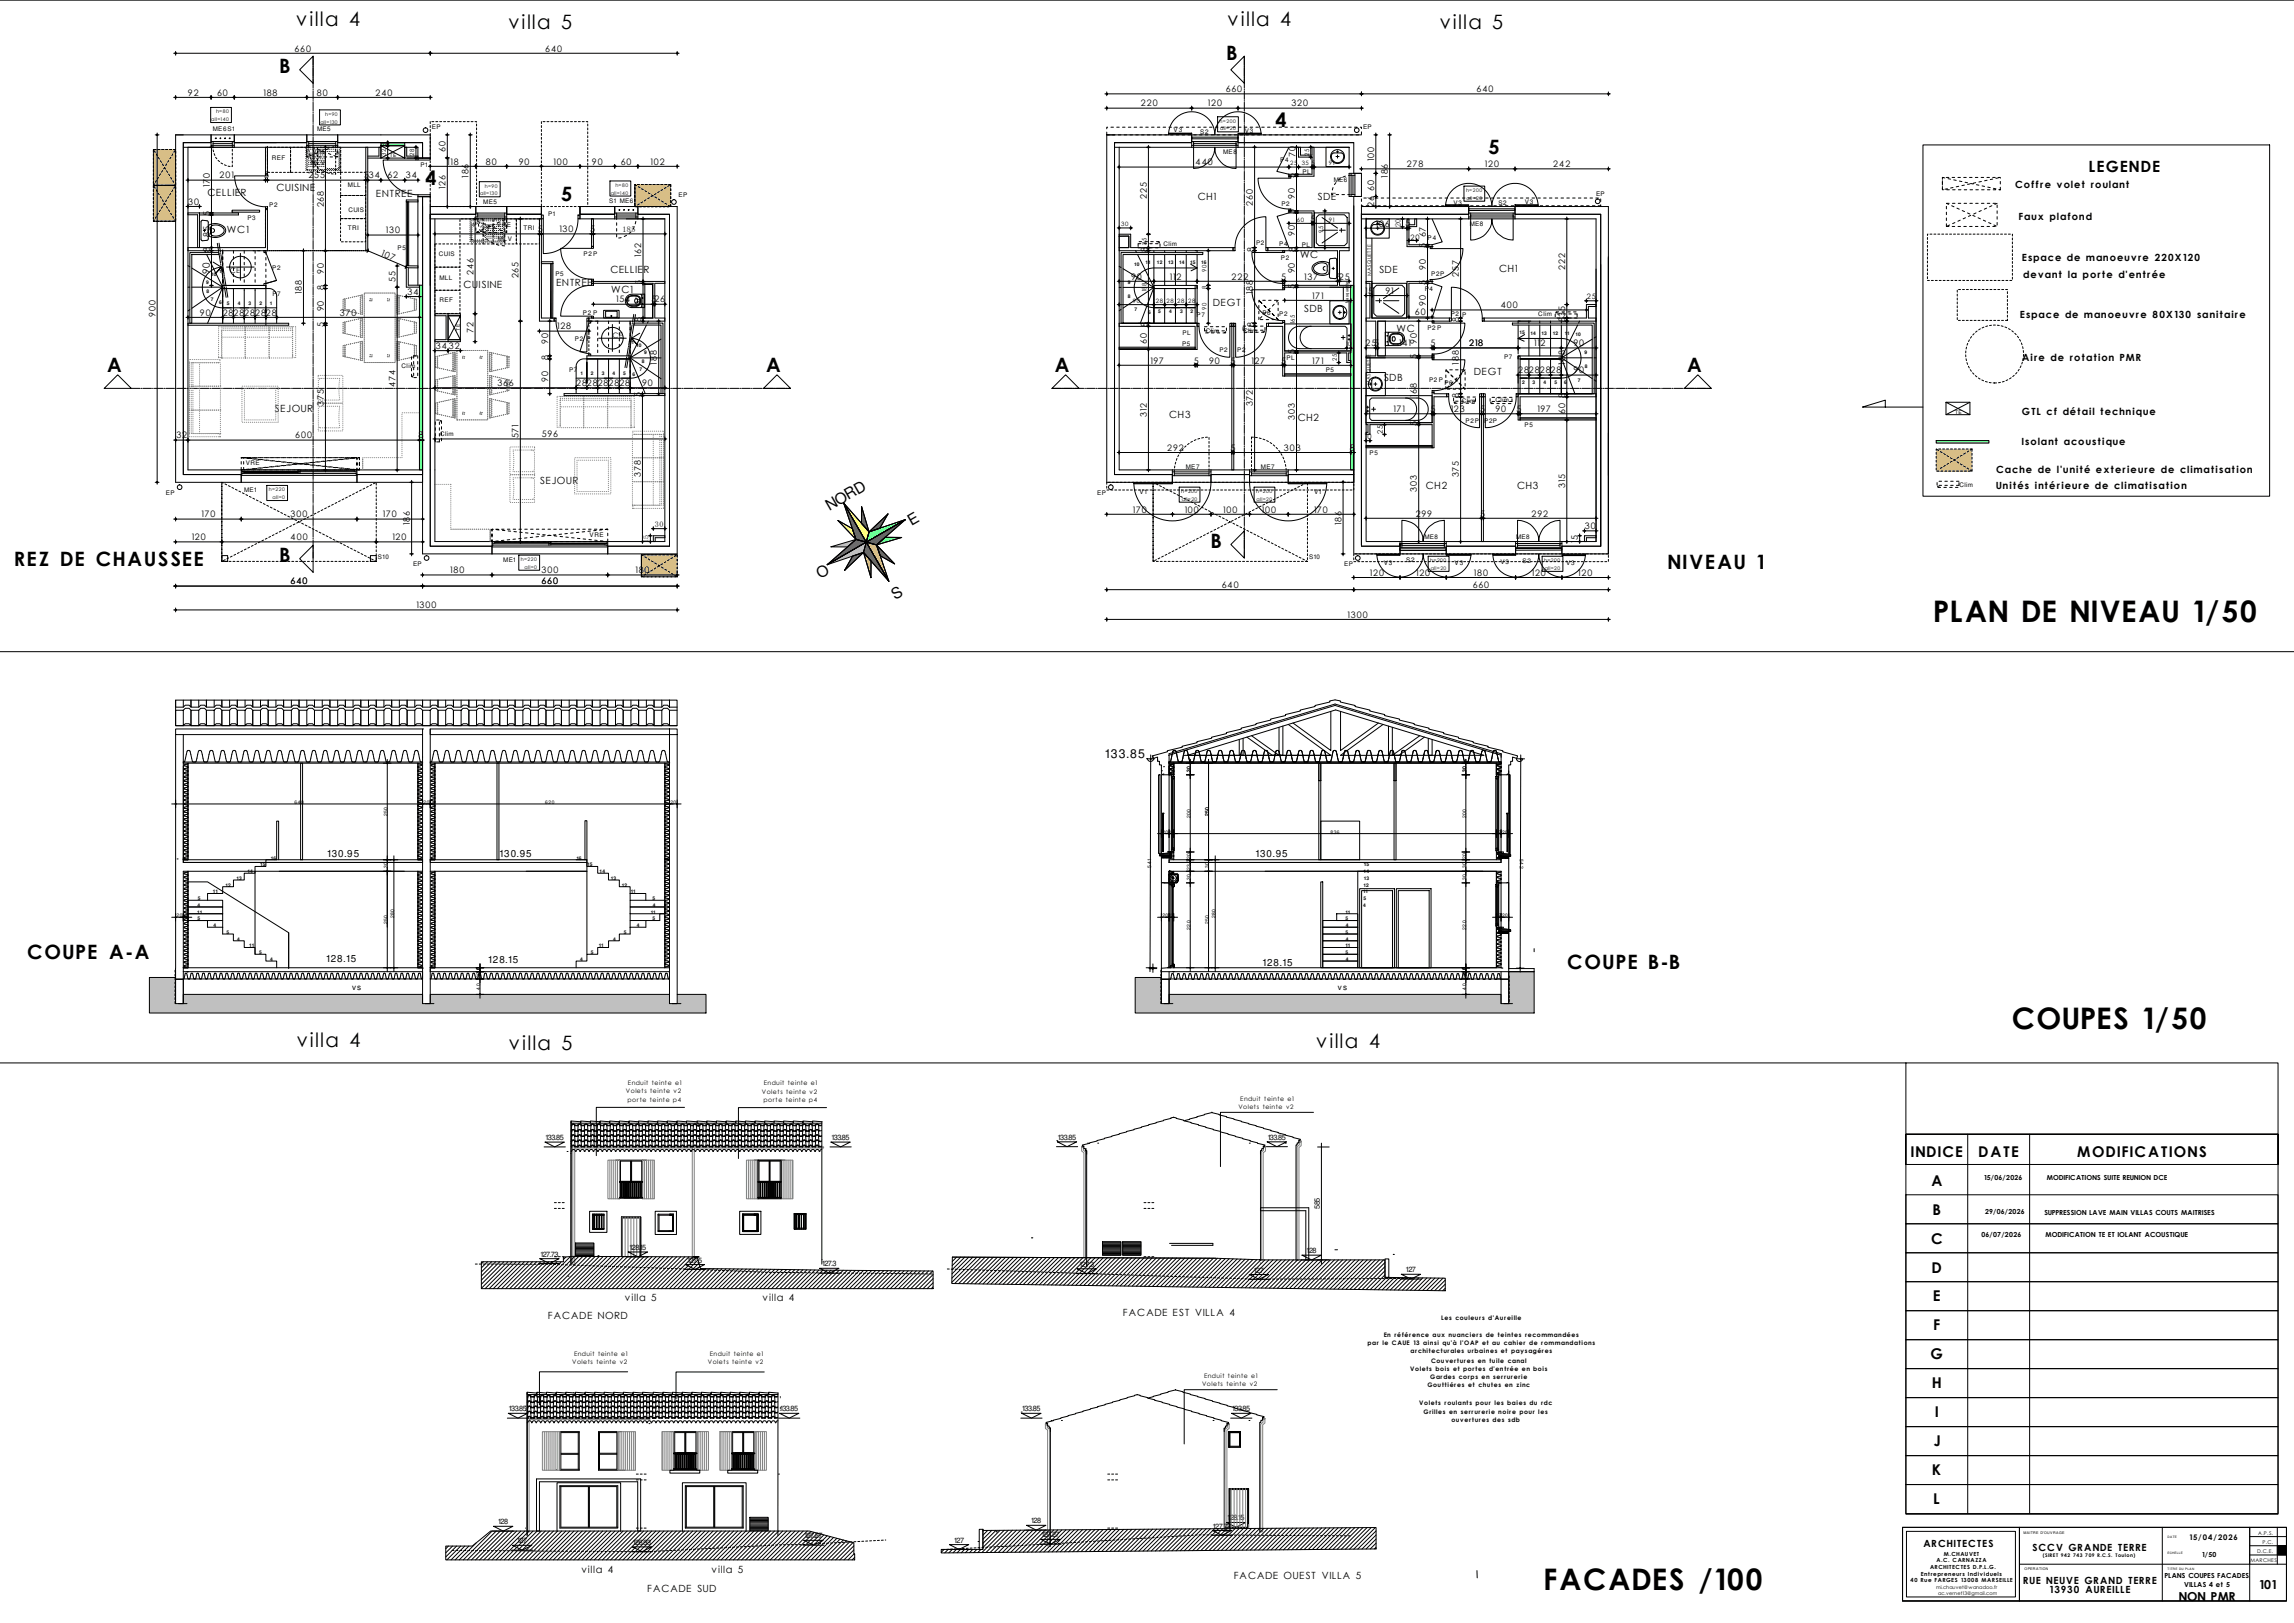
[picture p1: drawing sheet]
<svg xmlns="http://www.w3.org/2000/svg" width="1189mm" height="841mm" viewBox="0 0 1189 841" stroke-linecap="round" stroke-linejoin="round" font-family="sans-serif">
<defs><g id="words">
<g font-size="15.4">
<text x="1002" y="322">PLAN DE NIVEAU 1/50</text>
<text x="1043" y="533">COUPES 1/50</text>
<text x="800" y="824">FACADES /100</text>
</g>
<g font-size="10.3">
<text x="154" y="14">villa 4</text>
<text x="264" y="15">villa 5</text>
<text x="636" y="14">villa 4</text>
<text x="746" y="15">villa 5</text>
<text x="636" y="31">B</text>
<text x="145" y="38">B</text>
<text x="661" y="66">4</text>
<text x="771" y="80">5</text>
<text x="220" y="96">4</text>
<text x="291" y="104">5</text>
<text x="55" y="193">A</text>
<text x="397" y="193">A</text>
<text x="547" y="193">A</text>
<text x="874" y="193">A</text>
<text x="627" y="284">B</text>
<text x="7" y="293">REZ DE CHAUSSEE</text>
<text x="145" y="291">B</text>
<text x="864" y="295">NIVEAU 1</text>
<text x="14" y="497">COUPE A-A</text>
<text x="812" y="502">COUPE B-B</text>
<text x="154" y="542">villa 4</text>
<text x="264" y="544">villa 5</text>
<text x="682" y="543">villa 4</text>
</g>
<g font-size="8">
<text x="1082" y="89">LEGENDE</text>
<text x="430" y="265" transform="rotate(-30 430 265)">NORD</text>
<text x="472" y="273" transform="rotate(-30 472 273)">E</text>
<text x="425" y="300" transform="rotate(-30 425 300)">O</text>
<text x="464" y="311" transform="rotate(-30 464 311)">S</text>
</g>
<g font-size="7.7">
<text x="990" y="599">INDICE</text>
<text x="1025" y="599">DATE</text>
<text x="1077" y="599">MODIFICATIONS</text>
<text x="1001" y="614">A</text>
<text x="1001" y="629">B</text>
<text x="1001" y="644">C</text>
<text x="1001" y="659">D</text>
<text x="1002" y="674">E</text>
<text x="1002" y="689">F</text>
<text x="1001" y="704">G</text>
<text x="1001" y="719">H</text>
<text x="1003" y="734">I</text>
<text x="1002" y="749">J</text>
<text x="1001" y="764">K</text>
<text x="1002" y="779">L</text>
</g>
<g font-size="6.4">
<text x="1171" y="823">101</text>
<text x="1129" y="829">NON PMR</text>
</g>
<text font-size="6.3" x="572" y="393">133.85</text>
<g font-size="5.1">
<text x="108" y="101">CELLIER</text>
<text x="143" y="99">CUISINE</text>
<text x="195" y="102">ENTREE</text>
<text x="1044" y="97">Coffre volet roulant</text>
<text x="621" y="104">CH1</text>
<text x="683" y="104">SDE</text>
<text x="1046" y="114">Faux plafond</text>
<text x="118" y="121">WC1</text>
<text x="674" y="134">WC</text>
<text x="1048" y="135">Espace de manoeuvre 220X120</text>
<text x="109" y="142" transform="rotate(-90 109 142)">90</text>
<text x="316" y="142">CELLIER</text>
<text x="715" y="142">SDE</text>
<text x="777" y="141">CH1</text>
<text x="240" y="149">CUISINE</text>
<text x="288" y="148">ENTREE</text>
<text x="1049" y="144">devant la porte d'entrée</text>
<text x="317" y="152">WC1</text>
<text x="629" y="158">DEGT</text>
<text x="676" y="161">SDB</text>
<text x="1047" y="165">Espace de manoeuvre 80X130 sanitaire</text>
<text x="724" y="172">WC</text>
<text x="1048" y="187">Aire de rotation PMR</text>
<text x="717" y="197">SDB</text>
<text x="764" y="194">DEGT</text>
<text x="142" y="213">SEJOUR</text>
<text x="1048" y="215">GTL cf détail technique</text>
<text x="606" y="217">CH3</text>
<text x="673" y="218">CH2</text>
<text x="1048" y="230">Isolant acoustique</text>
<text x="1035" y="245">Cache de l'unité exterieure de climatisation</text>
<text x="280" y="251">SEJOUR</text>
<text x="739" y="253">CH2</text>
<text x="786" y="254">CH3</text>
<text x="1034" y="253">Unités intérieure de climatisation</text>
<text x="169" y="444">130.95</text>
<text x="259" y="444">130.95</text>
<text x="650" y="444">130.95</text>
<text x="169" y="499">128.15</text>
<text x="253" y="499">128.15</text>
<text x="654" y="500">128.15</text>
<text x="324" y="674">villa 5</text>
<text x="395" y="674">villa 4</text>
<text x="284" y="683">FACADE NORD</text>
<text x="582" y="682">FACADE EST VILLA 4</text>
<text x="997" y="802">ARCHITECTES</text>
<text x="1053" y="804">SCCV GRANDE TERRE</text>
<text x="301" y="815">villa 4</text>
<text x="369" y="815">villa 5</text>
<text x="639" y="818">FACADE OUEST VILLA 5</text>
<text x="1048" y="821">RUE NEUVE GRAND TERRE</text>
<text x="335" y="825">FACADE SUD</text>
<text x="1062" y="826">13930 AUREILLE</text>
</g>
<g font-size="4.6">
<text x="153" y="27">660</text>
<text x="283" y="27">640</text>
<text x="635" y="48">660</text>
<text x="765" y="48">640</text>
<text x="97" y="50">92</text>
<text x="113" y="50">60</text>
<text x="136" y="50">188</text>
<text x="164" y="50">80</text>
<text x="195" y="50">240</text>
<text x="591" y="55">220</text>
<text x="625" y="55">120</text>
<text x="669" y="55">320</text>
<text x="231" y="79" transform="rotate(-90 231 79)">60</text>
<text x="671" y="81" transform="rotate(-90 671 81)">70</text>
<text x="231" y="85">118</text>
<text x="252" y="85">80</text>
<text x="269" y="85">90</text>
<text x="286" y="85">100</text>
<text x="307" y="85">90</text>
<text x="322" y="85">60</text>
<text x="337" y="85">102</text>
<text x="620" y="86">440</text>
<text x="712" y="84" transform="rotate(-90 712 84)">100</text>
<text x="729" y="87">278</text>
<text x="769" y="87">120</text>
<text x="805" y="87">242</text>
<text x="114" y="92">201</text>
<text x="137" y="92">5</text>
<text x="160" y="92">255</text>
<text x="189" y="92">5</text>
<text x="191" y="92">34</text>
<text x="201" y="92">62</text>
<text x="210" y="92">34</text>
<text x="243" y="93" transform="rotate(-90 243 93)">186</text>
<text x="671" y="92" transform="rotate(-90 671 92)">5</text>
<text x="719" y="93" transform="rotate(-90 719 93)">186</text>
<text x="109" y="97" transform="rotate(-90 109 97)">170</text>
<text x="231" y="99" transform="rotate(-90 231 99)">126</text>
<text x="712" y="99" transform="rotate(-90 712 99)">60</text>
<text x="98" y="106">30</text>
<text x="168" y="107" transform="rotate(-90 168 107)">268</text>
<text x="594" y="103" transform="rotate(-90 594 103)">225</text>
<text x="649" y="107" transform="rotate(-90 649 107)">260</text>
<text x="671" y="103" transform="rotate(-90 671 103)">90</text>
<text x="712" y="107" transform="rotate(-90 712 107)">26</text>
<text x="109" y="112" transform="rotate(-90 109 112)">5</text>
<text x="671" y="111" transform="rotate(-90 671 111)">5</text>
<text x="679" y="115">5</text>
<text x="713" y="118">106</text>
<text x="728" y="117">5</text>
<text x="109" y="123" transform="rotate(-90 109 123)">85</text>
<text x="199" y="121">130</text>
<text x="249" y="120">271</text>
<text x="279" y="120">5</text>
<text x="289" y="120">130</text>
<text x="306" y="120">5</text>
<text x="671" y="122" transform="rotate(-90 671 122)">90</text>
<text x="739" y="123" transform="rotate(-90 739 123)">67</text>
<text x="109" y="130" transform="rotate(-90 109 130)">8</text>
<text x="595" y="130" transform="rotate(-90 595 130)">8</text>
<text x="650" y="130" transform="rotate(-90 650 130)">8</text>
<text x="671" y="130" transform="rotate(-90 671 130)">8</text>
<text x="739" y="129" transform="rotate(-90 739 129)">5</text>
<text x="197" y="132" transform="rotate(23 197 132)">107</text>
<text x="332" y="134" transform="rotate(-90 332 134)">162</text>
<text x="168" y="142" transform="rotate(-90 168 142)">90</text>
<text x="245" y="142" transform="rotate(-90 245 142)">246</text>
<text x="671" y="142" transform="rotate(-90 671 142)">90</text>
<text x="739" y="140" transform="rotate(-90 739 140)">90</text>
<text x="756" y="143" transform="rotate(-90 756 143)">257</text>
<text x="811" y="140" transform="rotate(-90 811 140)">222</text>
<text x="205" y="146" transform="rotate(-90 205 146)">55</text>
<text x="269" y="144" transform="rotate(-90 269 144)">265</text>
<text x="586" y="145">90</text>
<text x="606" y="145">112</text>
<text x="638" y="145">222</text>
<text x="664" y="145">5</text>
<text x="671" y="150" transform="rotate(-90 671 150)">5</text>
<text x="675" y="145">137</text>
<text x="692" y="145">525</text>
<text x="739" y="148" transform="rotate(-90 739 148)">5</text>
<text x="156" y="153" transform="rotate(-90 156 153)">188</text>
<text x="168" y="150" transform="rotate(-90 168 150)">8</text>
<text x="211" y="153">34</text>
<text x="649" y="153" transform="rotate(-90 649 153)">188</text>
<text x="679" y="155">171</text>
<text x="707" y="152">15</text>
<text x="718" y="152">91</text>
<text x="168" y="161" transform="rotate(-90 168 161)">90</text>
<text x="319" y="157">154</text>
<text x="338" y="157">526</text>
<text x="739" y="159" transform="rotate(-90 739 159)">90</text>
<text x="778" y="160">400</text>
<text x="811" y="161" transform="rotate(-90 811 161)">5</text>
<text x="81" y="164" transform="rotate(-90 81 164)">900</text>
<text x="104" y="164">90</text>
<text x="115" y="164">2828</text>
<text x="127" y="164">2828</text>
<text x="138" y="164">28</text>
<text x="176" y="164">370</text>
<text x="332" y="167" transform="rotate(-90 332 167)">8</text>
<text x="733" y="163">60</text>
<text x="756" y="167" transform="rotate(-90 756 167)">8</text>
<text x="811" y="167" transform="rotate(-90 811 167)">8</text>
<text x="811" y="164" transform="rotate(-90 811 164)">3</text>
<text x="168" y="169" transform="rotate(-90 168 169)">5</text>
<text x="245" y="173" transform="rotate(-90 245 173)">72</text>
<text x="288" y="171">128</text>
<text x="595" y="170" transform="rotate(-90 595 170)">8</text>
<text x="650" y="170" transform="rotate(-90 650 170)">8</text>
<text x="284" y="178" transform="rotate(-90 284 178)">90</text>
<text x="594" y="178" transform="rotate(-90 594 178)">60</text>
<text x="708" y="179">255</text>
<text x="725" y="179">141</text>
<text x="734" y="178" transform="rotate(-90 734 178)">90</text>
<text x="741" y="179">5</text>
<text x="761" y="179">218</text>
<text x="795" y="179">112</text>
<text x="815" y="179">90</text>
<text x="226" y="181">34</text>
<text x="233" y="181">32</text>
<text x="340" y="184" transform="rotate(-90 340 184)">8</text>
<text x="671" y="184" transform="rotate(-90 671 184)">5</text>
<text x="811" y="184" transform="rotate(-90 811 184)">8</text>
<text x="284" y="187" transform="rotate(-90 284 187)">8</text>
<text x="340" y="189" transform="rotate(-90 340 189)">18</text>
<text x="596" y="188">197</text>
<text x="619" y="188">5</text>
<text x="627" y="188">90</text>
<text x="638" y="188">5</text>
<text x="648" y="188">127</text>
<text x="664" y="188">5</text>
<text x="679" y="189">171</text>
<text x="734" y="186" transform="rotate(-90 734 186)">5</text>
<text x="756" y="189" transform="rotate(-90 756 189)">188</text>
<text x="811" y="189" transform="rotate(-90 811 189)">18</text>
<text x="284" y="198" transform="rotate(-90 284 198)">90</text>
<text x="787" y="193">28</text>
<text x="792" y="193">2828</text>
<text x="804" y="193">28</text>
<text x="815" y="193">90</text>
<text x="205" y="200" transform="rotate(-90 205 200)">474</text>
<text x="258" y="200">366</text>
<text x="299" y="200">2828</text>
<text x="310" y="200">282828</text>
<text x="333" y="200">90</text>
<text x="734" y="201" transform="rotate(-90 734 201)">8</text>
<text x="332" y="206" transform="rotate(-90 332 206)">5</text>
<text x="734" y="206" transform="rotate(-90 734 206)">1</text>
<text x="734" y="204" transform="rotate(-90 734 204)">6</text>
<text x="756" y="206" transform="rotate(-90 756 206)">8</text>
<text x="811" y="206" transform="rotate(-90 811 206)">8</text>
<text x="168" y="210" transform="rotate(-90 168 210)">375</text>
<text x="594" y="216" transform="rotate(-90 594 216)">312</text>
<text x="649" y="211" transform="rotate(-90 649 211)">372</text>
<text x="722" y="214">171</text>
<text x="741" y="214">5</text>
<text x="751" y="214">123</text>
<text x="767" y="214">5</text>
<text x="775" y="214">90</text>
<text x="786" y="214">5</text>
<text x="796" y="213">197</text>
<text x="811" y="215" transform="rotate(-90 811 215)">60</text>
<text x="671" y="218" transform="rotate(-90 671 218)">303</text>
<text x="734" y="221" transform="rotate(-90 734 221)">5</text>
<text x="91" y="227">32</text>
<text x="153" y="227">600</text>
<text x="217" y="227">8</text>
<text x="269" y="227" transform="rotate(-90 269 227)">571</text>
<text x="281" y="227">596</text>
<text x="605" y="234">292</text>
<text x="638" y="234">5</text>
<text x="665" y="234">303</text>
<text x="700" y="234">8</text>
<text x="332" y="247" transform="rotate(-90 332 247)">378</text>
<text x="756" y="247" transform="rotate(-90 756 247)">375</text>
<text x="734" y="255" transform="rotate(-90 734 255)">303</text>
<text x="811" y="253" transform="rotate(-90 811 253)">315</text>
<text x="104" y="268">170</text>
<text x="151" y="268">300</text>
<text x="198" y="268">170</text>
<text x="587" y="266">170</text>
<text x="613" y="266">100</text>
<text x="633" y="266">100</text>
<text x="653" y="266">100</text>
<text x="681" y="266">170</text>
<text x="734" y="268">299</text>
<text x="767" y="268">5</text>
<text x="794" y="268">292</text>
<text x="212" y="273" transform="rotate(-90 212 273)">186</text>
<text x="695" y="273" transform="rotate(-90 695 273)">186</text>
<text x="821" y="274">30</text>
<text x="99" y="280">120</text>
<text x="151" y="280">400</text>
<text x="203" y="280">120</text>
<text x="818" y="282" transform="rotate(-90 818 282)">15</text>
<text x="233" y="297">180</text>
<text x="281" y="297">300</text>
<text x="329" y="297">180</text>
<text x="709" y="298">120</text>
<text x="733" y="298">120</text>
<text x="763" y="298">180</text>
<text x="793" y="298">120</text>
<text x="817" y="298">120</text>
<text x="151" y="303">640</text>
<text x="281" y="303">660</text>
<text x="633" y="305">640</text>
<text x="763" y="305">660</text>
<text x="215" y="315">1300</text>
<text x="698" y="320">1300</text>
</g>
<g font-size="4.2">
<text x="726" y="118" transform="rotate(-90 726 118)">20</text>
<text x="323" y="120">185</text>
<text x="332" y="147" transform="rotate(-90 332 147)">5</text>
<text x="332" y="158" transform="rotate(-90 332 158)">90</text>
<text x="339" y="273">30</text>
<text x="336" y="281" transform="rotate(-90 336 281)">1</text>
<text x="336" y="279" transform="rotate(-90 336 279)">5</text>
<text x="182" y="513">vs</text>
<text x="693" y="513">vs</text>
</g>
<text font-size="4" x="1134" y="798">15/04/2026</text>
<g font-size="3.9">
<text x="731" y="124">20</text>
<text x="119" y="141">CE</text>
<text x="822" y="155">25</text>
<text x="317" y="175">CE</text>
<text x="707" y="227">10</text>
</g>
<g font-size="3.8">
<text x="717" y="225" transform="rotate(-90 717 225)">25</text>
<text x="283" y="591">133.85</text>
<text x="431" y="591">133.85</text>
<text x="548" y="591">133.85</text>
<text x="657" y="591">133.85</text>
<text x="684" y="627" transform="rotate(-90 684 627)">585</text>
<text x="326" y="648">128.15</text>
<text x="280" y="651">127.73</text>
<text x="677" y="649">128</text>
<text x="356" y="654">127.5</text>
<text x="426" y="656">127.3</text>
<text x="559" y="656">127.3</text>
<text x="650" y="659">127</text>
<text x="728" y="659">127</text>
<text x="264" y="731">133.85</text>
<text x="404" y="731">133.85</text>
<text x="530" y="731">133.85</text>
<text x="638" y="731">133.85</text>
<text x="258" y="790">128</text>
<text x="534" y="789">128</text>
<text x="636" y="788">128.15</text>
<text x="417" y="797">127.27</text>
<text x="540" y="797">127.27</text>
<text x="628" y="792">127.73</text>
<text x="268" y="800">127</text>
<text x="328" y="801">126.93</text>
<text x="494" y="799">127</text>
</g>
<g font-size="3.6">
<text x="1028" y="611">15/06/2026</text>
<text x="1061" y="611">MODIFICATIONS SUITE REUNION DCE</text>
<text x="1029" y="629">29/06/2026</text>
<text x="1059" y="630">SUPPRESSION LAVE MAIN VILLAS COUTS MAITRISES</text>
<text x="1027" y="641">06/07/2026</text>
<text x="1060" y="641">MODIFICATION TE ET IOLANT ACOUSTIQUE</text>
<text x="1141" y="807">1/50</text>
<text x="1122" y="817">PLANS COUPES FACADES</text>
<text x="1132" y="822">VILLAS 4 et 5</text>
</g>
<g font-size="3.3">
<text x="110" y="68">ME6S1</text>
<text x="164" y="68">ME5</text>
<text x="224" y="67">EP</text>
<text x="608" y="69">V3</text>
<text x="622" y="69">S2</text>
<text x="645" y="69">V3</text>
<text x="706" y="67">EP</text>
<text x="141" y="83">REF</text>
<text x="162" y="80">VRE</text>
<text x="634" y="80">ME8</text>
<text x="663" y="84">P4</text>
<text x="161" y="85">MLV</text>
<text x="218" y="87">P1</text>
<text x="675" y="90">PL</text>
<text x="691" y="94">ME6</text>
<text x="180" y="97">MLL</text>
<text x="827" y="102">EP</text>
<text x="140" y="107">P2</text>
<text x="250" y="106">ME5</text>
<text x="316" y="105">S1 ME6</text>
<text x="352" y="102">EP</text>
<text x="664" y="107">P2</text>
<text x="753" y="106">V3</text>
<text x="777" y="106">S2</text>
<text x="790" y="106">V3</text>
<text x="181" y="110">CUIS</text>
<text x="284" y="112">P1</text>
<text x="128" y="114">P3</text>
<text x="180" y="119">TRI</text>
<text x="258" y="117">VRE</text>
<text x="271" y="119">TRI</text>
<text x="762" y="117">ME8</text>
<text x="258" y="125">MLV</text>
<text x="740" y="124">P4</text>
<text x="206" y="130">P5</text>
<text x="603" y="127">Clim</text>
<text x="651" y="127">P2</text>
<text x="663" y="128">P4</text>
<text x="675" y="128">PL</text>
<text x="227" y="133">CUIS</text>
<text x="302" y="133">P2P</text>
<text x="664" y="135">P2</text>
<text x="141" y="140">P2</text>
<text x="288" y="143">P5</text>
<text x="742" y="143">P2P</text>
<text x="228" y="145">MLL</text>
<text x="141" y="153">P7</text>
<text x="738" y="151">P4</text>
<text x="228" y="156">REF</text>
<text x="302" y="163">P2 P</text>
<text x="620" y="164">P7</text>
<text x="654" y="163">P6</text>
<text x="663" y="164">P2</text>
<text x="752" y="164">P2</text>
<text x="758" y="164">P</text>
<text x="797" y="164">Clim</text>
<text x="613" y="173">PL</text>
<text x="625" y="173">Clim</text>
<text x="644" y="173">Clim</text>
<text x="740" y="171">P2 P</text>
<text x="298" y="177">P2 P</text>
<text x="613" y="179">P5</text>
<text x="632" y="182">P2</text>
<text x="641" y="182">P2</text>
<text x="208" y="191">Clim</text>
<text x="667" y="187">PL</text>
<text x="780" y="186">P7</text>
<text x="295" y="193">P7</text>
<text x="687" y="193">P5</text>
<text x="741" y="198">P2 P</text>
<text x="749" y="199">P6</text>
<text x="758" y="209">Clim</text>
<text x="775" y="208">Clim</text>
<text x="759" y="219">P2P</text>
<text x="769" y="219">P2P</text>
<text x="790" y="221">P5</text>
<text x="228" y="226">Clim</text>
<text x="710" y="236">P5</text>
<text x="127" y="241">VRE</text>
<text x="615" y="243">ME7</text>
<text x="653" y="243">ME7</text>
<text x="86" y="257">EP</text>
<text x="127" y="255">ME1</text>
<text x="569" y="257">EP</text>
<text x="591" y="256">V1</text>
<text x="681" y="256">V1</text>
<text x="1016" y="252">Clim</text>
<text x="306" y="278">VRE</text>
<text x="738" y="279">ME8</text>
<text x="786" y="279">ME8</text>
<text x="196" y="289">S10</text>
<text x="214" y="293">EP</text>
<text x="261" y="291">ME1</text>
<text x="678" y="289">S10</text>
<text x="697" y="293">EP</text>
<text x="717" y="293">V3</text>
<text x="729" y="291">S2</text>
<text x="754" y="293">V3</text>
<text x="778" y="292">V3</text>
<text x="789" y="292">S2</text>
<text x="812" y="293">V3</text>
</g>
<g font-size="3.2">
<text x="325" y="562">Enduit teinte e1</text>
<text x="396" y="562">Enduit teinte e1</text>
<text x="324" y="567">Volets teinte v2</text>
<text x="395" y="567">Volets teinte v2</text>
<text x="325" y="571">porte teinte p4</text>
<text x="396" y="571">porte teinte p4</text>
<text x="642" y="575">Volets teinte v2</text>
<text x="643" y="570">Enduit teinte e1</text>
<text x="747" y="684">Les couleurs d'Aureille</text>
<text x="717" y="693">En référence aux nuanciers de teintes recommandées</text>
<text x="709" y="697">par le CAUE 13 ainsi qu'à l'OAP et au cahier de rommandations</text>
<text x="731" y="701">architecturales urbaines et paysagéres</text>
<text x="297" y="707">Volets teinte v2</text>
<text x="298" y="703">Enduit teinte e1</text>
<text x="367" y="707">Volets teinte v2</text>
<text x="368" y="703">Enduit teinte e1</text>
<text x="742" y="706">Couvertures en tuile canal</text>
<text x="731" y="710">Volets bois et portes d'entrée en bois</text>
<text x="623" y="718">Volets teinte v2</text>
<text x="624" y="714">Enduit teinte e1</text>
<text x="740" y="719">Gouttiéres et chutes en zinc</text>
<text x="741" y="715">Gardes corps en serrurerie</text>
<text x="735" y="728">Volets roulants pour les baies du rdc</text>
<text x="738" y="733">Grilles en serrurerie noire pour les</text>
<text x="752" y="737">ouvertures des sdb</text>
</g>
<g font-size="3.1">
<text x="200" y="76" transform="rotate(-90 200 76)">8</text>
<text x="200" y="81" transform="rotate(-90 200 81)">32</text>
<text x="215" y="81" transform="rotate(-90 215 81)">28</text>
<text x="678" y="81" transform="rotate(-90 678 81)">25</text>
<text x="669" y="86">25</text>
<text x="675" y="86">35</text>
<text x="680" y="86">5</text>
<text x="689" y="86">91</text>
<text x="581" y="117">30</text>
<text x="672" y="115">60</text>
<text x="689" y="115">91</text>
<text x="686" y="121" transform="rotate(-90 686 121)">95</text>
<text x="594" y="127" transform="rotate(-90 594 127)">35</text>
<text x="625" y="141" transform="rotate(-90 625 141)">90</text>
<text x="625" y="150" transform="rotate(-90 625 150)">8</text>
<text x="594" y="152" transform="rotate(-90 594 152)">188</text>
<text x="587" y="157">90</text>
<text x="599" y="157">28</text>
<text x="605" y="157">28</text>
<text x="610" y="157">28</text>
<text x="616" y="157">28</text>
<text x="625" y="160" transform="rotate(-90 625 160)">90</text>
<text x="671" y="168" transform="rotate(-90 671 168)">165</text>
<text x="697" y="179">10</text>
<text x="693" y="187" transform="rotate(-90 693 187)">25</text>
</g>
<g font-size="2.9">
<text x="1004" y="810">A.C. CARNAZZA</text>
<text x="1007" y="806">M.CHAUVET</text>
<text x="1000" y="813">ARCHITECTES D.P.L.G.</text>
<text x="990" y="820">40 Rue FARGES 13008 MARSEILLE</text>
<text x="996" y="816">Entrepreneurs Individuels</text>
</g>
<g font-size="2.6">
<text x="112" y="59">h=80</text>
<text x="110" y="63">all=140</text>
<text x="166" y="64">all=130</text>
<text x="169" y="60">h=90</text>
<text x="632" y="64">h=200</text>
<text x="632" y="68">all=20</text>
<text x="249" y="101">all=130</text>
<text x="251" y="97">h=90</text>
<text x="316" y="101">all=140</text>
<text x="319" y="97">h=80</text>
<text x="760" y="100">h=200</text>
<text x="760" y="104">all=20</text>
<text x="711" y="143" transform="rotate(-90 711 143)">MASQUETTE</text>
<text x="710" y="200" transform="rotate(-90 710 200)">MASQUETTE</text>
<text x="139" y="255">h=220</text>
<text x="612" y="256">h=200</text>
<text x="651" y="256">h=200</text>
<text x="141" y="259">all=0</text>
<text x="612" y="260">all=20</text>
<text x="651" y="260">all=20</text>
<text x="270" y="291">h=220</text>
<text x="741" y="291">h=200</text>
<text x="800" y="291">h=200</text>
<text x="272" y="295">all=0</text>
<text x="742" y="295">all=20</text>
<text x="801" y="295">all=20</text>
<text x="1170" y="795">A.P.S.</text>
<text x="1173" y="800">P.C.</text>
<text x="1059" y="807">(SIRET 942 743 709 R.C.S. Toulon)</text>
<text x="1166" y="810">MARCHES</text>
<text x="1170" y="805">D.C.E.</text>
<text x="1003" y="823">mi.chauvet@wanadoo.fr</text>
<text x="1004" y="827">ac.vernet13@gmail.com</text>
</g>
<g font-size="2.5">
<text x="202" y="82">TE</text>
<text x="588" y="138">10</text>
<text x="594" y="137">11</text>
<text x="600" y="137">12</text>
<text x="605" y="137">13</text>
<text x="611" y="137">14</text>
<text x="617" y="137">15</text>
<text x="623" y="137">16</text>
<text x="109" y="143">10</text>
<text x="114" y="142">11</text>
<text x="107" y="147">9</text>
<text x="585" y="147">9</text>
<text x="107" y="152">8</text>
<text x="584" y="154">8</text>
<text x="109" y="156">7</text>
<text x="114" y="158">6</text>
<text x="118" y="158">5</text>
<text x="123" y="158">4</text>
<text x="129" y="158">3</text>
<text x="134" y="158">2</text>
<text x="140" y="158">1</text>
<text x="588" y="161">7</text>
<text x="595" y="163">6</text>
<text x="600" y="162">5</text>
<text x="606" y="162">4</text>
<text x="612" y="162">3</text>
<text x="617" y="162">2</text>
<text x="238" y="171" transform="rotate(-90 238 171)">TE</text>
<text x="787" y="173">15</text>
<text x="793" y="173">14</text>
<text x="799" y="173">13</text>
<text x="805" y="173">12</text>
<text x="811" y="173">11</text>
<text x="326" y="178">11</text>
<text x="817" y="174">10</text>
<text x="330" y="180">10</text>
<text x="334" y="184">9</text>
<text x="821" y="184">9</text>
<text x="333" y="188">8</text>
<text x="821" y="191">8</text>
<text x="301" y="194">1</text>
<text x="306" y="194">2</text>
<text x="312" y="194">3</text>
<text x="317" y="194">4</text>
<text x="323" y="194">5</text>
<text x="328" y="195">6</text>
<text x="331" y="192">7</text>
<text x="818" y="198">7</text>
<text x="789" y="199">2</text>
<text x="794" y="199">3</text>
<text x="800" y="199">4</text>
<text x="806" y="199">5</text>
<text x="811" y="199">6</text>
<text x="1013" y="215">TE</text>
<text x="617" y="400" transform="rotate(-90 617 400)">30</text>
<text x="760" y="400" transform="rotate(-90 760 400)">30</text>
<text x="153" y="417">640</text>
<text x="219" y="417">20</text>
<text x="283" y="417">620</text>
<text x="347" y="417">20</text>
<text x="201" y="423" transform="rotate(-90 201 423)">250</text>
<text x="617" y="424" transform="rotate(-90 617 424)">200</text>
<text x="626" y="423" transform="rotate(-90 626 423)">250</text>
<text x="760" y="424" transform="rotate(-90 760 424)">200</text>
<text x="602" y="432">2012</text>
<text x="690" y="432">836</text>
<text x="775" y="432">12</text>
<text x="778" y="432">20</text>
<text x="135" y="449">15</text>
<text x="140" y="445">16</text>
<text x="299" y="445">16</text>
<text x="304" y="449">15</text>
<text x="597" y="450" transform="rotate(-90 597 450)">541</text>
<text x="617" y="447" transform="rotate(-90 617 447)">7</text>
<text x="617" y="445" transform="rotate(-90 617 445)">20</text>
<text x="707" y="449">15</text>
<text x="760" y="445" transform="rotate(-90 760 445)">20</text>
<text x="788" y="445" transform="rotate(90 788 445)">542</text>
<text x="123" y="456">13</text>
<text x="128" y="452">14</text>
<text x="201" y="450" transform="rotate(-90 201 450)">30</text>
<text x="311" y="452">14</text>
<text x="317" y="456">13</text>
<text x="617" y="451" transform="rotate(-90 617 451)">23</text>
<text x="626" y="450" transform="rotate(-90 626 450)">30</text>
<text x="707" y="452">14</text>
<text x="707" y="456">13</text>
<text x="760" y="450" transform="rotate(-90 760 450)">30</text>
<text x="117" y="459">12</text>
<text x="322" y="459">12</text>
<text x="617" y="456" transform="rotate(-90 617 456)">30</text>
<text x="707" y="459">12</text>
<text x="760" y="456" transform="rotate(-90 760 456)">30</text>
<text x="102" y="466">5</text>
<text x="110" y="463">11</text>
<text x="327" y="463">11</text>
<text x="338" y="466">5</text>
<text x="706" y="463">11</text>
<text x="707" y="466">5</text>
<text x="102" y="473">11</text>
<text x="102" y="470">4</text>
<text x="337" y="473">11</text>
<text x="338" y="470">4</text>
<text x="697" y="473">11</text>
<text x="707" y="470">4</text>
<text x="92" y="475">2012</text>
<text x="102" y="477">5</text>
<text x="201" y="479" transform="rotate(-90 201 479)">250</text>
<text x="204" y="476" transform="rotate(-90 204 476)">280</text>
<text x="338" y="477">5</text>
<text x="602" y="475">2012</text>
<text x="626" y="479" transform="rotate(-90 626 479)">250</text>
<text x="630" y="476" transform="rotate(-90 630 476)">280</text>
<text x="697" y="477">5</text>
<text x="775" y="475">12</text>
<text x="778" y="475">20</text>
<text x="111" y="480">4</text>
<text x="117" y="484">5</text>
<text x="323" y="484">5</text>
<text x="330" y="480">4</text>
<text x="617" y="482" transform="rotate(-90 617 482)">220</text>
<text x="697" y="484">5</text>
<text x="697" y="480">4</text>
<text x="760" y="482" transform="rotate(-90 760 482)">220</text>
<text x="123" y="487">4</text>
<text x="129" y="491">11</text>
<text x="310" y="491">11</text>
<text x="318" y="487">4</text>
<text x="697" y="491">11</text>
<text x="697" y="487">4</text>
<text x="134" y="494">5</text>
<text x="140" y="498">4</text>
<text x="301" y="498">4</text>
<text x="306" y="494">5</text>
<text x="697" y="494">5</text>
<text x="697" y="498">4</text>
<text x="249" y="504" transform="rotate(-90 249 504)">10</text>
<text x="598" y="502" transform="rotate(-90 598 502)">2</text>
<text x="249" y="507" transform="rotate(-90 249 507)">2010</text>
<text x="760" y="507" transform="rotate(-90 760 507)">2010</text>
<text x="249" y="513" transform="rotate(-90 249 513)">40</text>
<text x="760" y="513" transform="rotate(-90 760 513)">40</text>
</g>
<text font-size="2.1" x="699" y="157" transform="rotate(-90 699 157)">Masquette</text>
<g font-size="1.9">
<text x="1049" y="795">MAITRE D'OUVRAGE</text>
<text x="1049" y="814">OPERA TION</text>
</g>
<g font-size="1.6">
<text x="1123" y="797">DATE</text>
<text x="1123" y="805">ECHELLE</text>
<text x="1123" y="814">TITRE DU PLAN</text>
</g>
</g></defs>
<g fill="none" stroke="#000" stroke-width=".52">
<path d="M321 612h12M322 613v7M323 613v7M324 613v7M326 613v7M327 613v7M328 613v7M329 613v7M330 613v7M331 613v7M332 613v7M393 612h12"/>
<path d="M394 613v7M395 613v7M396 613v7M397 613v7M398 613v7M400 613v7M401 613v7M402 613v7M403 613v7M404 613v7M308 629v8M309 629v8"/>
<path d="M311 629v8M312 629v8M321 621h12M393 621h12M413 629v8M414 629v8M415 629v8M416 629v8M349 753h12M350 753v8M351 753v8M353 753v8"/>
<path d="M354 753v8M355 753v8M356 753v8M357 753v8M358 753v8M359 753v8M360 753v8M379 753h12M380 753v8M381 753v8M383 753v8M384 753v8"/>
<path d="M385 753v8M386 753v8M387 753v8M388 753v8M389 753v8M390 753v8M349 761h12M379 761h12"/>
</g>
<g fill="#c0c0c0">
<path d="M571 644h10v6h-10z" fill-rule="evenodd"/>
<path d="M582 644h9v6h-9z" fill-rule="evenodd"/>
</g>
<g fill="#fff">
<path d="M986 791h199v39h-199z" fill-rule="evenodd"/>
<path d="M986 791h199v39h-199z" fill-rule="evenodd"/>
</g>
<path d="M1180 801h5v5h-5z" fill-rule="evenodd" fill="#000"/>
<path d="M988 551h193v37h-193z" fill-rule="evenodd" fill="#fff"/>
<path d="M437 261l12 20-5-1z" fill="#990"/>
<path d="M434 270l8 4 2 6z" fill="#ffff7f"/>
<path d="M429 293l20-12-1 5z" fill="#c0c0c0"/>
<path d="M429 293l15-13 5 1z" fill="#3f00ff"/>
<path d="M448 286l3 5v8z" fill="#ffbf00"/>
<path d="M449 281l12 20-13-15z" fill="#ff003f"/>
<path d="M431 283l13-3-5 3z" fill="#c0c0c0"/>
<path d="M442 288l6-2-10 10z" fill="#3f00ff"/>
<path d="M437 261l13 15-1 5z" fill="#ffff7f"/>
<path d="M447 263l3 13-4-5z" fill="#990"/>
<path d="M449 281l5 1 7 19z" fill="#ffbf00"/>
<path d="M454 282l10 10-8-4z" fill="#ff003f"/>
<path d="M454 282l5-4 8 1z" fill="#0ff"/>
<path d="M449 281l20-12-15 13z" fill="#099"/>
<path d="M450 276l19-7-20 12z" fill="#0ff"/>
<path d="M450 276l10-10-4 8z" fill="#099"/>
<g fill="#dfbd75">
<path d="M80 77h11v38h-11z" fill-rule="evenodd"/>
<path d="M332 287h19v12h-19z" fill-rule="evenodd"/>
<path d="M329 96h19v11h-19z" fill-rule="evenodd"/>
</g>
<g fill="#c0c0c0">
<path d="M588 507h14v13h4v-5h172v5h4v-16h13v21h-207z" fill-rule="evenodd"/>
<path d="M77 507h14v13h4v-5h124v5h4v-5h124v5h4v-5h15v10h-289z" fill-rule="evenodd"/>
</g>
<g fill="#80ff80">
<path d="M217 148h2v96h-2z" fill-rule="evenodd"/>
<path d="M197 74h13v2h-13z" fill-rule="evenodd"/>
<path d="M700 148h2v96h-2z" fill-rule="evenodd"/>
</g>
<path d="M1003 233h19v11h-19z" fill-rule="evenodd" fill="#dfbd75"/>
<path d="M1003 228h28v2h-28z" fill-rule="evenodd" fill="#80ff80"/>
<g fill="none" stroke="#000" stroke-width=".52">
<path d="M0 0h1189M90 28h262M91 27v2M162 29v14l-7-7zM223 27v2M351 27v2M645 29v14l-7-7zM90 50h134M91 49v2M109 56h11v7h-11zM109 49v2M121 49v2"/>
<path d="M159 49v2M166 57h10v8h-10zM175 49v2M223 49v2M573 56h134M573 49h262M574 48v2M574 55v2M618 55v2M642 55v2M706 48v2M706 55v2"/>
<path d="M834 48v2M80 70h2M81 69v182M95 74h.1M95 76h102v6M95 74h14M95 74v172h30M97 76v168h122M109 76v-6v4h-14v172h30v4v-6M109 73h12M109 75h12M110 75v74"/>
<path d="M110 74h10M110 73v2M112 72h.1M114 72h.1M116 72h1zM119 72h.1M120 73v2M138 76v14h1M139 76v14M143 74h-22v-4v6M159 74h-38h38v-4v6M159 73h16"/>
<path d="M159 75h16M160 74h14M160 73v2M169 75v170M174 73v2M175 76v-6v4h44v8h4M175 74h22M190 76v54h1M191 76v54M196 76v5h-5M197 76h13v6h-13v-6l13 6M197 74h13v2h-13z"/>
<path d="M200 74h2M200 76h2M201 73v10M210 74h9v8M210 76l-13 6M211 76v5h6M216 75v8M231 70h2M232 69v39M243 70h2M244 69v39M578 74h.1"/>
<path d="M578 74v172M578 76h121M578 74h40M580 76v168h122M595 75v170M606 70a12 12 0 0 1 12-12 12 12 0 0 1 12 12 12 12 0 0 1 12-12 12 12 0 0 1 12 12M606 69h12v1h-12zM618 76v-6v4h-40v77M618 71h24v1h-24zM618 73h24M618 75h24M619 74h22v13a11 11 0 0 1-11-11 11 11 0 0 1-11 11z"/>
<path d="M619 73v2M631 60h11v8h-11zM641 73v2M642 76v-6v4h60v16M642 69h12v1h-12zM642 74h60M650 75v170M668 76l-6 13 6 1M672 75v170M673 76v5h7M674 76v4h6v-4h1v15h-13v-1M679 75v7"/>
<path d="M687 76h12v10h-12zM691 79h4l1 1a3 3 0 0 1-3 4 3 3 0 0 1-2-5M693 79h1M693 78v1M706 70h-132v180h128M712 70h2M713 69v39M719 70h2M720 69v39M997 75h179v182h-179zM96 93h122M138 90h1v1h-1z"/>
<path d="M138 91h-16a16 16 0 0 0 16 16M138 92v2M139 92v2M191 82h6M197 92v2M200 82h2M210 82v-6h7v6M210 82h13M210 92v2M217 82h6v1h-6zM217 83h-18a18 18 0 0 0 18 18M217 92v2"/>
<path d="M222 86h130M223 82v-12h-132v180h128M223 85v2M231 82h2M247 85v2M248 94h11v8h-11zM263 85v2M281 85v2M301 85v2M316 94h11v8h-11zM319 85v2M331 85v2"/>
<path d="M351 85v2M579 87h121M668 91h1v1h-1zM668 92h-16a16 16 0 0 0 16 16M668 86v2M673 86v2M680 81v9h-12M681 86v2M692 81h2M693 80v2M699 90h7v12h-7zM699 86v2"/>
<path d="M700 91h2M700 90v12M701 91v10M702 90v12M705 88h130M706 87v2M712 90h2M759 96h10v8h-10zM761 87v2M785 87v2M834 87v2M96 107h8"/>
<path d="M97 110h27v1h-21M103 106v2M103 110v18h-1v-17h-5M104 114h3l1 1v9l-1 1h-2l-1-1zM105 119h2M106 119v1M108 117h.1M108 117a6 6 0 0 1 9 3 6 6 0 0 1-9 2zM110 117a4 4 0 0 1 4 0 4 4 0 0 1 2 3 4 4 0 0 1-7 1zM110 118l1 1-1 1M120 109h15v1h-15zM138 107h1v1h-1z"/>
<path d="M211 105h6M211 105v33M212 105v33h-1M217 101h6v1h-6zM217 104h-6v45h6v-1h-5v-9h5M219 102v185h132v-180h-50M223 102h-4v144h-34v4v-6M223 102v181h32M223 113h58M223 111h24M223 107h58M223 102h-6v46"/>
<path d="M246 112v66M247 113v-6v4h-24v172h32v4v-6M247 110h16M247 112h16M248 110v2M248 111h14M262 110v2M263 111h18M270 112v170M281 111h1v2h-1zM281 107v4h-18v-4v6M281 107v58h6v1h-7v-53"/>
<path d="M282 113v18a18 18 0 0 0 18-18M300 111h1v2h-1zM301 107v4h18v-4v6M301 107v6h44v168h-120v-168M301 111h18M307 113h.1M307 113v15h1M308 113v15M319 110h12M319 112h12M320 110v2M320 111h10"/>
<path d="M321 109h.1M323 109h1zM326 109h.1M328 109h.1M330 110v2M331 113v-6v4h16v172h-32v4v-6M331 111h16v172h-32M333 112v55M579 118h8M586 117v2M667 116h33M668 110l-6 2 6 16"/>
<path d="M668 108h1v1h-1zM668 110v-1h13v19h18v2h-5v18h6v1h-34v-1h27v-18h-36M668 110h12v18h-23v2M668 115v2M681 110h18v18h-18zM682 113l2-2h13l1 2v13l-1 1h-13l-2-1zM685 119h8M685 113l8 5M686 109h2M687 108v21M694 119h3M695 118v2"/>
<path d="M699 115v2M700 101h2M702 102v185M706 113h121v168h-119M707 118h24M708 113h12v10h-12zM708 113v167M711 117l1-1h4l1 1a3 3 0 0 1-3 4 3 3 0 0 1-3-4zM712 102h2M713 116h2M714 115v1M714 117v2"/>
<path d="M726 118h2M727 112v7M729 113h1v14h12v1h-13zM729 117v2M733 113v3h-3M734 113v4h-4M740 112v54M742 113l5 12-5 2M749 107a12 12 0 0 1 12-12 12 12 0 0 1 12 12 12 12 0 0 1 12-12 12 12 0 0 1 12 12M749 106h12v1h-12zM757 112v170M761 111h-55h55v-4v6"/>
<path d="M761 108h24v1h-24zM761 110h24M761 112h24M762 111h22v13a11 11 0 0 1-11-11 11 11 0 0 1-11 11zM762 110v2M784 110v2M785 113v-6v4h45v172h-21v4v-6M785 106h12v1h-12zM785 111h45v172h-21M812 112v170M97 128h41v-20h1v22h-42M97 138h1"/>
<path d="M98 131h15l1 1h-15v36h-1zM106 130l1 1M107 132l8 17-16-10M108 121h.1M109 130h2M109 128h2M110 136l5 2-3 4 3-4a11 11 0 0 0-10 11 11 11 0 0 0 10 11h28M117 138h15M125 131v14M137 130h1v1h-1zM138 131l5 14-5 2v1M156 130h2"/>
<path d="M157 129v40M168 130h2M190 122h28M190 130h1M191 130l19 8M191 129l-1 2M205 138h2M206 137v108M210 138v1M210 138l1 1M211 138h6M211 137l-1 1"/>
<path d="M224 121h122M281 136h6l-1 29M281 137h6M285 137v28M286 137v28M307 128h1v1h-1zM307 129h-16a16 16 0 0 0 16 16M580 122h5v6h-5zM580 121h6v7h53v2h-59M580 122h5v6h-5M580 138l1 1M581 131h42v1h-41v36h37h-38z"/>
<path d="M589 130v1M590 132l8 17-16-10M594 130h2M594 121h2M598 130v1M598 132v36M604 130v1M604 132v16M609 130v1M609 132v16M615 130v1M615 132v16"/>
<path d="M617 137l3 2M619 130h1v1M620 139l-3 1M620 139h-22a10 10 0 0 0-10 10 10 10 0 0 0 10 10h21M620 132v15M626 129v40M639 128h1v2h-1zM640 128a16 16 0 0 1 16-16v16M649 130h2M649 128h2M656 128h1v2h-1zM665 130h1v1h-1z"/>
<path d="M665 131h-16a16 16 0 0 0 16 16v-2M665 130h1M671 130h2M681 137a7 7 0 0 1 8-1v6a6 6 0 0 1-9-3zM681 138a4 4 0 0 1 7-1v4a4 4 0 0 1-4 1 4 4 0 0 1-3-4zM687 138l-1 1 1 1M689 137h.1M689 134h3h1v10h-1h-2h-1zM690 139h2M691 138v2M693 120l-8 6M711 123v42h18v-19h13v1"/>
<path d="M729 125h6M734 124v2M741 128h1v1h-1zM742 129h16a16 16 0 0 1-16 16M97 149h1M99 160l16-11-7 19M99 149h16M109 148h2M121 150v18M127 150v18M132 150v18M138 150h-23v-2h23v2h-23h24a4 4 0 0 1 4 4v14"/>
<path d="M138 159v3v-2M138 148h-23v20M138 148v21M143 145l-6 2v1M168 150h2M168 148h2M205 149h2M210 154h8M211 153v2M217 148h2v96h-2zM217 153v2M307 145h1v1h-1z"/>
<path d="M307 147h1v1h-1zM307 148a16 16 0 0 0-16 16h16M307 158h39M308 157v2M325 154l2-2h7v7h-6a3 3 0 0 1-4-2 3 3 0 0 1 1-3zM325 154l2-1h4l1 2v2l-2 2-4-1-1-2zM326 154l1-1 3 1 1 1v2l-1 1h-4l-1-2zM332 153h1v6h-1M332 146h2M334 159h.1M334 147h4v18h-4zM338 147v18"/>
<path d="M339 147v18M340 147h5M345 146h-37v1v-1h-1v1h32M579 146h121M579 158h42M580 149h1M582 149h16M598 150v17M598 150h21h-21M598 149l-7 19M598 149l-16 11M604 150v17"/>
<path d="M604 157v2M609 150v17M609 157v2M615 150v17M615 157v2M619 148h1v20h-1zM620 148v2v-2h-22v2M620 157v5M625 150h2M625 148h2M665 147h1v1h-1zM665 149h1v1h-1z"/>
<path d="M665 150h-16a16 16 0 0 0 16 16M665 148h1v1h-1zM665 156h36M666 145v2M666 155v2M671 148h2M689 141h.1M689 156h10v12h-10zM692 160a2.4 2.4 0 0 1 2-1 2.4 2.4 0 0 1 2 1v4v1a3 3 0 0 1-4-1 3 3 0 0 1 0-4zM696 149v7M699 145v2M700 148h2v96h-2z"/>
<path d="M700 155v2M707 153h23M708 146h3M708 147h2v18h-2M711 147h18v18h-18zM712 149l1-1h14l1 1v13l-1 2h-14l-1-2zM713 156h3M715 155v2M717 156h8M717 157l8 5M725 149l-8 6M741 145h1v1h-1z"/>
<path d="M742 147l5 2-5 16M742 147h-12v18M742 160v2M811 158h2M821 156h7M822 155v2M827 158h-5v7h-53v1h58M827 159h-4v6h4M97 168h53v1h-53M98 160l-1 1M156 168h2M168 169h2"/>
<path d="M168 168h2M217 163v2M218 164h-122M232 163h-7v1h6v12h-6v1h14v-1M232 163h7v1M232 163v14M239 164l-7 12h7v-12h-7v12h7M239 164h-7l7 12M245 163h2M245 177h2M269 166h2M279 172h27"/>
<path d="M280 171v2M285 165v40M287 165h1v1h-1zM288 166a16 16 0 0 0 16 16v-16M304 165h1v1h-1zM305 165v1h40M305 171v2M305 165h34M306 166v1h-1l-4 15 5 1v1M307 164h1v1h-1zM310 175h15M313 161h8v4h-8z"/>
<path d="M314 161h6v3h-6zM317 168v14M329 167h15v37h-1v-36h-15zM332 173l-5 2 3 4-3-4a10 10 0 0 1 10 11 10 10 0 0 1-10 10h-28M335 168l-8 17 16-9M336 166v1M340 165h5M341 165v40M580 168h40v13h-40M580 169h39v12M580 180h39M581 160l-1 1"/>
<path d="M590 167l1 1M620 168h1v1h-1zM621 169a16 16 0 0 0 16 16v-16M625 168h2M637 168h1v1h-1zM638 168h1M638 168v76M638 169h1M639 168h1v1h-1zM639 168v76M640 169v16a16 16 0 0 0 16-16M649 168h2"/>
<path d="M649 169h2M656 168h1v1h-1zM665 166h1v1h-1zM666 168h34v14h-34zM670 170l3-1h24l1 1v10l-1 1h-23a6 6 0 0 1-6-4 6 6 0 0 1 2-7zM680 169a6 6 0 0 0-6 6 6 6 0 0 0 6 6M694 162h1M694 161v2M695 175h2M696 174v2M696 162h1M697 161v1"/>
<path d="M698 179v2M699 174h1M699 176h1M699 173v1M699 175v1M700 179v2M708 166h5v18h-5v1M714 166h4v18h-4zM718 179h.1M718 172v7M718 172h.1M718 172h6a3 3 0 0 1 4 4 3 3 0 0 1-4 3h-6"/>
<path d="M719 177h.1M720 172l-1 1v6h1M721 174l1-1h4l1 2v2l-2 1h-4l-1-1zM721 174l1-1 4 1 1 1v2l-2 1h-4l-1-2zM729 164h14M730 165h21v1M735 165v117M741 161h82M742 166h1v1h-1zM742 163v2M742 179v2M743 167h16a16 16 0 0 1-16 16"/>
<path d="M743 179v2M751 165h1v1h-1zM751 166h-37v18h29v1h-1M752 165v-16a16 16 0 0 1 16 16M756 166h2M756 165h2M768 165h1v1h-1zM784 167h42v37h-38h37v-36h-41zM787 175h22a10 10 0 0 1 10 11 10 10 0 0 1-10 10h-21M787 166v1M787 168v15M787 175l3 2"/>
<path d="M790 173l-3 2M792 166v1M792 168v16M798 166v1M798 168v16M804 166v1M804 168v16M809 168v36v-18M809 166v1M818 168l-9 17 16-9M819 166l-1 1M827 175h-1"/>
<path d="M61 194l7 7h-14zM224 182h16M232 181v2M239 181v2M284 186h2M284 184h2M304 186v13v-11M304 186h-2a4 4 0 0 0-3 4v14M304 200v2M304 186h23M310 186v18M315 186v18"/>
<path d="M321 186v18M327 184v2h-23M327 184v20M327 184h-23v2M327 185l7 19M327 185l16 11M327 185h16M403 194l7 7h-14zM552 194l7 7h-14zM579 189h122M580 181h39M619 188v2"/>
<path d="M620 188v2M666 182v-15l-9 1v1h8v26h35v-1h-34M666 182h34v1h-1v4h1v1h-2v-5h-32v12M666 194h34M693 188h2M694 182v7M697 180h4M700 188v2M707 180h121M708 185h34v-1v1M708 193h10v12h-10zM708 185h10"/>
<path d="M710 199h1M710 185v8M710 198v2M711 196h1a3 3 0 0 1 4 3 3 3 0 0 1-5 2zM712 199h2M713 198v2M734 185h2M742 183h1v1h-1zM742 185h1v1h-1zM743 186h16a16 16 0 0 1-16 16M786 194h42M787 184v2v-2h22v2"/>
<path d="M787 184h1v20h-1zM787 193v6M792 186v18M792 193v2M798 186v18M798 193v2M804 186v18M804 193v2M809 186h-21h21M809 185h16M809 185l7 19M809 185l16 11"/>
<path d="M826 185h1M826 197l1 1M880 194l7 7h-14zM224 201h122M284 204h2M333 203v79M345 204h-53v1h53M707 214h121M708 205h34v14h-34zM708 211h1M708 213h1M709 210v2"/>
<path d="M709 212v2M710 207l1-1h23a6 6 0 0 1 6 6 6 6 0 0 1-6 6h-23l-1-1zM711 212h2M712 211v2M718 219v7M728 206a6 6 0 0 1 6 6 6 6 0 0 1-6 6M742 219h-34v1h1v4h-1M742 202h1v1h-1zM742 219v-16h1v1h7v2h-7v26h-35M750 204h1v2h-1zM751 206a16 16 0 0 0 16 16v-16M756 204h2"/>
<path d="M756 206h2M767 204h1v2h-1zM768 204h1M768 204v77M768 206h1M769 204h1v2h-1zM769 204v77M770 206v16a16 16 0 0 0 16-16M786 204h1v2h-1zM788 217h39M788 216h39M817 204h.1"/>
<path d="M827 206h-39v12M827 204h-40v14h40M977 211v-4l-12 4h32M1009 208h12v7h-12v-7l12 7M1021 208l-12 7M90 228h130M217 227v2M224 227h122M579 234h124M700 233v2M707 228h4M708 225h2v-5h32v12"/>
<path d="M708 231h34M710 227v2M717 225h2M1003 228h28v2h-28zM80 250h2M125 246h60M125 245h60M125 244v2M126 245h28M126 244v1M138 252h11v7h-11zM155 244h-30h30"/>
<path d="M155 244v1M155 244h29M184 244h.1M185 244h-31v1M185 244v2M185 246h34M213 249v39M578 246h30M588 250h20v1h-20zM588 250a20 20 0 0 0 20 20 20 20 0 0 0 20-20M608 244v6v-4h-30M608 247h20"/>
<path d="M608 245h20M609 246h18M609 245v2M611 252h11v8h-11zM627 245v2M628 250v-4h20v4M628 246h20M628 244v6M648 250a20 20 0 0 0 20 20 20 20 0 0 0 20-20M648 247h20M648 245h20M648 244v6"/>
<path d="M649 245v2M649 246h18M650 252h11v8h-11zM667 245v2M668 250h20v1h-20zM668 246h34M668 244v6M696 249v39M90 269h130M91 268v2M91 280v2M115 280v2"/>
<path d="M125 268v2M185 268v2M195 280v2M336 278h2M337 277v5M338 274h8M339 273v2M345 279h-5v2M345 278h-6v3M434 270l8 4 2 6zM437 261l12 20-5-1zM437 261l13 15-1 5z"/>
<path d="M444 280h.1M447 263l3 13-4-5zM450 276l10-10-4 8zM450 276l-1 5 20-12-15 13-5-1 20-12zM573 266h130M574 266v2M608 266v2M628 266v2M645 275v14l-7-7zM648 266v2M668 266v2M707 269h121"/>
<path d="M727 270a11 11 0 0 1 11 11 11 11 0 0 1 11-11v13h-22zM786 270a11 11 0 0 1 11 11 11 11 0 0 1 11-11v13h-22zM818 278h2M819 277v5M820 275h8M821 274v2M827 279h-5v2M827 278h-6v3M90 281h130M115 291h.1M115 288h3v3h-3zM162 283v14l-7-7z"/>
<path d="M192 288h3v3h-3zM212 287h2M218 298h134M219 297v2M255 297v2M255 283h60M255 282h30v-1v1M255 281v2M255 282h60M256 281v1M256 281h28M269 288h11v7h-11z"/>
<path d="M284 282h31h-31M284 281v1M285 282h29M314 282h.1M315 281v2M315 297v2M351 297v2M429 293l15-13 5 1zM429 293l20-12-1 5-19 7 15-13 5 1zM431 283l13-3-5 3zM442 288l6-2-10 10zM448 286l3 5v8z"/>
<path d="M449 281l12 20-13-15zM449 281l5 1 7 19zM449 281l20-12-15 13zM454 282l10 10-8-4zM454 282l5-4 8 1zM454 282l10 10-8-4-2-6 5-4 8 1zM695 287h2M701 299h134M702 298v2M706 283v-176h128v180h-132M714 287a12 12 0 0 0 12 12 12 12 0 0 0 12-12 12 12 0 0 0 12 12 12 12 0 0 0 12-12M714 287h12v1h-12z"/>
<path d="M725 284h24v1h-24zM726 281v6v-5v1h-20h20M726 284h24M726 282h24M726 298v2M727 282v2M740 288h11v8h-11zM749 282v2M749 287h13v1h-13zM750 281v6v-4h35v4v-6M750 283h35M750 298v2"/>
<path d="M774 287a12 12 0 0 0 12 12 12 12 0 0 0 11-12 12 12 0 0 0 13 12 12 12 0 0 0 12-12M774 287h12v1h-12zM785 284h24v1h-24zM785 284h24M785 282h24M785 298v2M786 282v2M799 288h11v8h-11zM808 282v2M809 298v2M809 287h13v1h-13zM834 298v2"/>
<path d="M90 304h262M90 316h262M91 303v2M91 315v2M219 303v2M351 303v2M351 315v2M573 306h262M574 305v2M574 320v2M702 305v2M834 305v2"/>
<path d="M834 320v2M0 338h1189M573 321h262M91 378h128v3h-128zM91 363h260v13h-260zM91 363v3h4l1-1h2l1 1v-3v3h4l1-1h2l1 1v-3v3h4l1-1h2l1 1v-3v3h4l1-1h2l1 1v-3v3h4l1-1h2l1 1v-3v3h4l1-1h2l1 1v-3v3h4l1-1h2l1 1v-3v3h4l1-1h2l1 1v-3v3h4l1-1h2l1 1v-3v3h4l1-1h2l1 1v-3v3h4l1-1h2l1 1v-3v3h4l1-1h2l1 1v-3v3h4l1-1h2l1 1v-3v3h4l1-1h2l1 1v-3v3h4l1-1h2l1 1v-3v3h4l1-1h2l1 1v-3v3h4l1-1h2l1 1v-3v3h4l1-1h2l1 1v-3v3h4l1-1h2l1 1v-3v3h4l1-1h2l1 1v-3v3h4l1-1h2l1 1v-3v3h4l1-1h2l1 1v-3v3h4l1-1h2l1 1v-3v3h4l1-1h2l1 1v-3v3h4l1-1h2l1 1v-3v3h4l1-1h2l1 1v-3v3h4l1-1h2l1 1v-3v3h4l1-1h2l1 1v-3v3h4l1-1h2l1 1v-3v3h4l1-1h2l1 1v-3v3h4l1-1h2l1 1v-3v3h4l1-1h2l1 1v-3v3h4M95 368l1-1h2l1 1v8l-1-1h-2l-1 1h-4v-8h4v8M95 363v3M103 368l1-1h2l1 1v8l-1-1h-2l-1 1h-4v-8h4v8M103 363v3M111 368l1-1h2l1 1v8l-1-1h-2l-1 1h-4v-8h4v8M111 363v3"/>
<path d="M119 368l1-1h2l1 1v8l-1-1h-2l-1 1h-4v-8h4v8M119 363v3M127 368l1-1h2l1 1v8l-1-1h-2l-1 1h-4v-8h4v8M127 363v3M135 368l1-1h2l1 1v8l-1-1h-2l-1 1h-4v-8h4v8M135 363v3M143 368l1-1h2l1 1v8l-1-1h-2l-1 1h-4v-8h4v8M143 363v3M151 368l1-1h2l1 1v8l-1-1h-2l-1 1h-4v-8h4v8M151 363v3M159 368l1-1h2l1 1v8l-1-1h-2l-1 1h-4v-8h4v8M159 363v3"/>
<path d="M167 368l1-1h2l1 1v8l-1-1h-2l-1 1h-4v-8h4v8M167 363v3M175 368l1-1h2l1 1v8l-1-1h-2l-1 1h-4v-8h4v8M175 363v3M183 368l1-1h2l1 1v8l-1-1h-2l-1 1h-4v-8h4v8M183 363v3M191 368l1-1h2l1 1v8l-1-1h-2l-1 1h-4v-8h4v8M191 363v3M199 368l1-1h2l1 1v8l-1-1h-2l-1 1h-4v-8h4v8M199 363v3M207 368l1-1h2l1 1v8l-1-1h-2l-1 1h-4v-8h4v8M207 363v3"/>
<path d="M215 368l1-1h2l1 1v8l-1-1h-2l-1 1h-4v-8h4v8M215 363v3M223 378h128v3h-128zM223 368l1-1h2l1 1v8l-1-1h-2l-1 1h-4v-8h4v8M223 363v3M223 378v142M231 368l1-1h2l1 1v8l-1-1h-2l-1 1h-4v-8h4v8M231 363v3M239 368l1-1h2l1 1v8l-1-1h-2l-1 1h-4v-8h4v8M239 363v3M247 368l1-1h2l1 1v8l-1-1h-2l-1 1h-4v-8h4v8M247 363v3"/>
<path d="M255 368l1-1h2l1 1v8l-1-1h-2l-1 1h-4v-8h4v8M255 363v3M263 368l1-1h2l1 1v8l-1-1h-2l-1 1h-4v-8h4v8M263 363v3M271 368l1-1h2l1 1v8l-1-1h-2l-1 1h-4v-8h4v8M271 363v3M279 368l1-1h2l1 1v8l-1-1h-2l-1 1h-4v-8h4v8M279 363v3M287 368l1-1h2l1 1v8l-1-1h-2l-1 1h-4v-8h4v8M287 363v3M295 368l1-1h2l1 1v8l-1-1h-2l-1 1h-4v-8h4v8M295 363v3"/>
<path d="M303 368l1-1h2l1 1v8l-1-1h-2l-1 1h-4v-8h4v8M303 363v3M311 368l1-1h2l1 1v8l-1-1h-2l-1 1h-4v-8h4v8M311 363v3M319 368l1-1h2l1 1v8l-1-1h-2l-1 1h-4v-8h4v8M319 363v3M327 368l1-1h2l1 1v8l-1-1h-2l-1 1h-4v-8h4v8M327 363v3M335 368l1-1h2l1 1v8l-1-1h-2l-1 1h-4v-8h4v8M335 363v3M343 368l1-1h2l1 1v8l-1-1h-2l-1 1h-4v-8h4v8M343 363v3"/>
<path d="M347 377v143M351 368h-4v8h4M665 376v15h-2v-14M668 375l22 16h-75l77-23 77 23h-74l22-16M690 369v20l-20-14M695 369v20l19-14M720 376v15h2v-14M91 381v139M95 395h124M95 381v66M95 395l2-6h2l1 6M97 395v51h-2h2z"/>
<path d="M97 396h-2l2 1M97 398h-2l2 1M97 400h-2l2 1M101 395l2-6h1l2 6M107 395l2-6h1l2 6M113 395l2-6h1l2 6M119 395l2-6h1l2 6M125 395l2-6h1l2 6M131 395l2-6h1l2 6M137 395l2-6h1l1 6M143 395l2-6h1l1 6M149 395l1-6h2l1 6"/>
<path d="M154 395l2-6h2l1 6M156 395v51h1v-51M160 395l2-6h1l2 6M166 395l2-6h1l2 6M172 395l2-6h1l2 6M178 395l2-6h1l2 6M184 395l2-6h1l2 6M190 395l2-6h1l2 6M196 395l2-6h1l1 6M201 393v111M202 395l2-6h1l1 6M208 395l2-6h1l1 6"/>
<path d="M213 395l2-6h2l1 6M217 395v51h2h-2zM217 400h2l-2 1M217 396h2l-2 1M217 398h2l-2 1M219 381v139M223 395h124M223 395l2-6h2l1 6M225 396h-2l2 1M225 400h-2l2 1M225 398h-2l2 1M229 395l2-6h1l2 6"/>
<path d="M235 395l2-6h1l2 6M241 395l2-6h1l2 6M247 395l2-6h1l2 6M253 395l2-6h1l2 6M258 395v51h1v-51M259 395l2-6h1l2 6M265 395l2-6h1l1 6M271 395l2-6h1l1 6M277 395l1-6h2l1 6M282 395l2-6h2l1 6M288 395l2-6h1l2 6M294 395l2-6h1l2 6"/>
<path d="M300 395l2-6h1l2 6M306 395l2-6h1l2 6M312 395l2-6h1l2 6M318 395l2-6h1l2 6M324 395l2-6h1l1 6M330 395l2-6h1l1 6M336 395l2-6h1l1 6M341 395l2-6h2l1 6M345 396h2l-2 1M345 398h2l-2 1M345 400h2l-2 1M351 381v134"/>
<path d="M594 393h2M594 393h1M595 393h.1M596 393h2M596 393v111M596 391v2M597 392l1 1M598 393l-2 2-1-1v-1M600 394h.1M606 395h172v1h-2l2 1-2 1 2 2-2 1h2M606 395h172M606 395l2-6h1l2 6"/>
<path d="M608 398l-2 1h2M608 396h-2l2 1M608 398h.1M608 400h-2l2 1M612 395l2-6h1l2 6M613 391h77M617 393v111M618 395l2-6h1l2 6M624 395l2-6h1l2 6M626 393v111M630 395l2-6h1l2 6M636 395l2-6h1l2 6"/>
<path d="M642 395l2-6h1l2 6M644 383v8h-2v-8M648 395l2-6h1l2 6M649 381l14 10h-4l-13-9M654 395l2-6h1l1 6M660 395l2-6h1l1 6M666 395l2-6h1l1 6M672 395l1-6h2l1 6M677 395l2-6h2l1 6M683 395l2-6h2l1 6M683 395v51h1v-51M689 395l2-6h1l2 6"/>
<path d="M695 395l2-6h1l2 6M701 395l2-6h1l2 6M707 395l2-6h1l2 6M713 395l2-6h1l2 6M719 395l2-6h1l2 6M722 395v51h1v-51M725 395l2-6h1l2 6M731 395l2-6h1l2 6M736 381l-14 10h3l13-9M737 395l2-6h1l2 6M740 383v8h2v-8M743 395l2-6h1l1 6"/>
<path d="M749 395l2-6h1l1 6M755 395l2-6h1l1 6M760 393v124M760 395l2-6h2l1 6M766 395l2-6h2l1 6M772 395l2-6h2l1 6M778 391l-86-25-86 25M778 391v1M778 391l-86-26-86 26v50M778 391v10M782 399v2M786 393l1 2 1-1 1-1"/>
<path d="M786 393h2M788 393h2M788 393v111M788 391v2M89 417h264M97 402h-2l2 1M97 404h-2l2 1M97 406h-2l2 1M97 408h-2l2 1M97 410h-2l2 1M97 412h-2l2 1M97 414h-2l2 1"/>
<path d="M97 416h-2l2 1M97 418h-2l2 1M97 420h-2l2 1M217 420h2l-2 1M217 406h2l-2 1M217 414h2l-2 1M217 412h2l-2 1M217 410h2l-2 1M217 408h2l-2 1M217 404h2l-2 1M217 402h2l-2 1M217 416h2l-2 1"/>
<path d="M217 418h2l-2 1M225 420h-2l2 1M225 412h-2l2 1M225 418h-2l2 1M225 416h-2l2 1M225 406h-2l2 1M225 404h-2l2 1M225 410h-2l2 1M225 402h-2l2 1M225 408h-2l2 1M225 414h-2l2 1M345 418h2l-2 1"/>
<path d="M345 416h2l-2 1M345 410h2l-2 1M345 402h2l-2 1M345 404h2l-2 1M345 406h2l-2 1M345 408h2l-2 1M345 412h2l-2 1M345 414h2l-2 1M345 420h2l-2 1M345 401h.1M345 409h.1M600 401h1v41h-1z"/>
<path d="M602 401v-5h-1v-1h-1v-3l-2 1-1-1 95-29 94 29v1l-2-1v3h-1v1h-1v5M603 401h.1M606 401h2v-6v6M607 401v40M607 403l2-1v1l-1 1zM607 404v35M608 404h.1M608 403v37v-37M608 401v1h-1v1v-1M608 401h-6v41M609 403v37M615 401h4"/>
<path d="M683 404h1M722 404h1M758 401h4M775 402l1 1v1l-1-1zM775 403v37M776 401v-6v6h2M776 401v1v1l1-1M776 401h6M776 404h.1M776 403v37v-37M776 404v36M777 401v41"/>
<path d="M778 401v41M781 401h.1M782 401v42l-1 1M782 401h1v41h-1zM97 422h-2l2 1M97 424h-2l2 1M97 426h-2l2 1M97 428h-2l2 1M97 430h-2l2 1M97 432h-2l2 1M97 434h-2l2 1M97 436h-2l2 1"/>
<path d="M97 438h-2l2 1M97 440h-2l2 1M217 438h2l-2 1M217 432h2l-2 1M217 440h2l-2 1M217 434h2l-2 1M217 430h2l-2 1M217 428h2l-2 1M217 426h2l-2 1M217 424h2l-2 1M217 422h2l-2 1M217 436h2l-2 1"/>
<path d="M225 432h-2l2 1M225 430h-2l2 1M225 434h-2l2 1M225 436h-2l2 1M225 440h-2l2 1M225 438h-2l2 1M225 428h-2l2 1M225 426h-2l2 1M225 422h-2l2 1M225 424h-2l2 1M345 440h2l-2 1M345 434h2l-2 1"/>
<path d="M345 432h2l-2 1M345 426h2l-2 1M345 424h2l-2 1M345 422h2l-2 1M345 428h2l-2 1M345 430h2l-2 1M345 436h2l-2 1M345 438h2l-2 1M345 427h.1M345 435h.1M600 432h184M602 421l1 1z"/>
<path d="M603 422v19zM608 439l-1 1h1v6M608 440h.1M608 439l1 1-1 1M608 430v4M684 425h21v21h-21zM776 430v4M776 439l-1 1 1 1M776 440h.1M776 439v1v6M781 421l1 1zM781 422v19z"/>
<path d="M92 445h.1M95 446h124v1h-124zM95 447h124M97 457h11l42 26v19M97 444h-2l2 1M97 442h-2l2 1M97 452h-2l2 1M97 454h-2l2 1M97 456h-2l2 1M97 458h-2l2 1M97 460h-2l2 1M132 451v43"/>
<path d="M144 446v-21h-1v21h-5v3h-6v4h-5v3h-6v3h-6v4h-7v4M199 446h7M201 451v29M204 443v61M217 442h2l-2 1M217 460h2l-2 1M217 444h2l-2 1M217 456h2l-2 1M217 458h2l-2 1M217 452h2l-2 1M217 454h2l-2 1M219 451h-124v69"/>
<path d="M223 446h2v-51v51h-2M223 446h81v1h-81zM225 456h-2l2 1M225 454h-2l2 1M225 460h-2l2 1M225 442h-2l2 1M225 458h-2l2 1M225 452h-2l2 1M225 444h-2l2 1M299 446h5v3h6v4h5v3h6v3h6v4M303 446v-21h1v21M304 447v4h-81"/>
<path d="M304 452v42M345 455l2 1-2 1M345 459l2 1-2 1M345 457l2 1-2 1M345 442h2l-2 1M345 444h2l-2 1M345 447l2 1-2 1M345 445h.1M345 449h.1M345 451h.1M345 453h.1M345 453l2 1-2 1"/>
<path d="M345 451l2 1-2 1M345 449l2 1-2 1M345 445l2 1h-2M345 443h.1M345 446h.1M345 459h.1M347 446h-2v-51v106M601 443h1M601 443h.1M601 443l6-2v2h-6zM602 442l1 1M602 443h5v1h-5z"/>
<path d="M602 457h1M602 444h.1M602 443h.1M603 444h.1M603 441h.1M603 442l1 1M603 457h5M604 444h.1M604 442l1 1M605 444h.1M605 442l1 1M605 443h.1"/>
<path d="M605 442l2 1M606 444h.1M606 442l1 1M606 446h172v1h-172zM606 441h.1M606 441h2h-2M606 457v2h1v42v-1M606 453h4l1 3-1 1h-3h3v-4h-4v4zM606 456h2l-2 1M606 447v-3h-4v76M606 454h2v2M606 452h2l-2 1"/>
<path d="M606 451l2 1v1M606 453h.1M606 443h.1M606 444l2 1M606 441l1 1M607 444h.1M607 458h1zM607 441v1M607 444h-1M607 442l-1 1h2M607 440h1h-1M607 455h2"/>
<path d="M607 459l2-1v1l-1 1zM607 460v40M608 459v41v-41M608 460h.1M608 452l-2 1M608 455h-2M608 442h-1M608 457v1h-1v1v-1M608 451v2M608 457v1M608 441l-3 1M608 444h-1"/>
<path d="M610 453v3l-1 1M615 441h4M615 446h4M615 457h4M624 446h8M630 443v61M684 457h2v44h-2zM704 451h72v50h-72zM758 441h4M758 446h4M758 457h4M775 458l1 1v1l-1-1z"/>
<path d="M775 459v20M776 457v1v1l1-1M776 441l3 1M776 451v6M776 459v20v-20M776 460h.1M776 440v1l1-1M776 460v19M777 442l6 1v1h-6zM777 444h5v1h-5zM777 444h.1M777 457v24"/>
<path d="M777 445h.1M777 442h.1M777 444l-1 1h2M777 445h1M778 444h.1M778 442l-2 1h2v1M778 444h-1M778 442h-2h2M778 442h.1M778 452h-2l2 1M778 454h-2l2 1M778 456h-2l2 1"/>
<path d="M778 442l-1 1M778 442l-1 2M778 445h.1M779 445h.1M779 444h.1M779 442l-2 2M779 442l-1 2M780 444h.1M780 442l-2 2M780 445h.1M780 442l-1 2M780 445h1"/>
<path d="M781 444h.1M781 442l-2 2M781 441h.1M781 457h.1M781 457h-5M781 457h1M781 443l-1 1M781 445h.1M782 445h.1M782 444h.1M782 445h-4v2h-172M782 445v75"/>
<path d="M782 443l-1 1M783 443l-1 1 1-1M783 444h.1M89 475h10M97 477h11v3h7v4h6v4h6v3h5v3h6v4h5v3M97 473h18v4h-18zM97 470h18v3h-18zM97 467h18v3h-18zM97 462h-2l2 1M97 464h-2l2 1M97 466h-2l2 1M97 468h-2l2 1"/>
<path d="M97 470h-2l2 1M97 472h-2l2 1M97 474h-2l2 1M97 476h-2l2 1M97 478h-2l2 1M97 480h-2l2 1M115 477v3M217 462h2l-2 1M217 466h2l-2 1M217 478h2l-2 1M217 476h2l-2 1M217 474h2l-2 1"/>
<path d="M217 470h2l-2 1M217 468h2l-2 1M217 464h2l-2 1M217 472h2l-2 1M217 480h2l-2 1M225 470h-2l2 1M225 476h-2l2 1M225 466h-2l2 1M225 464h-2l2 1M225 468h-2l2 1M225 474h-2l2 1M225 462h-2l2 1"/>
<path d="M225 480h-2l2 1M225 472h-2l2 1M225 478h-2l2 1M327 470h18v3h-18zM327 467h18v3h-18zM327 463h8v4M327 473v4h8M327 463v4M327 477v3M345 473h-3v4h-7v3M345 463l2 1-2 1M345 475l2 1-2 1"/>
<path d="M345 461l2 1-2 1M345 469l2 1-2 1M345 471l2 1-2 1M345 465h.1M345 467h.1M345 473h.1M345 477h.1M345 479h.1M345 465l2 1-2 1M345 467l2 1-2 1M345 473l2 1-2 1M345 477l2 1-2 1"/>
<path d="M345 479l2 1-2 1M345 461h.1M345 475h.1M600 475h10M608 473v4M686 477h18v3h-18zM693 473h11v4h-11zM705 461h18v40h-18zM706 462h16v39h-16zM724 461h18v40h-18zM725 462h16v39h-16zM774 475h10"/>
<path d="M776 473v4M776 478l-1 1 1 1M776 479h.1M776 478v1v22M776 479v1l1-1M97 482h-2l2 1M97 484h-2l2 1M97 486h-2l2 1M97 488h-2l2 1M97 490h-2l2 1M97 492h-2l2 1M97 494h-2l2 1"/>
<path d="M97 496h-2l2 1M97 498h-2l2 1M97 500h-2l2 1M115 480h.1M150 483v18M217 500h2l-2 1M217 498h2l-2 1M217 492h2l-2 1M217 490h2l-2 1M217 486h2l-2 1M217 484h2l-2 1M217 482h2l-2 1"/>
<path d="M217 488h2l-2 1M217 494h2l-2 1M217 496h2l-2 1M225 484h-2l2 1M225 482h-2l2 1M225 498h-2l2 1M225 486h-2l2 1M225 488h-2l2 1M225 490h-2l2 1M225 492h-2l2 1M225 494h-2l2 1M225 496h-2l2 1"/>
<path d="M225 500h-2l2 1M249 499v18M327 480h.1M335 480h-8v4h-6v4h-6v3h-5v3h-6v4h-5v3M345 485l2 1-2 1M345 483l2 1-2 1M345 487l2 1-2 1M345 489l2 1-2 1M345 491l2 1-2 1M345 498h2l-2 1M345 500h2l-2 1M345 481h.1"/>
<path d="M345 494h.1M345 496h.1M345 481l2 1-2 1M345 494h2l-2 1M345 496h2l-2 1M345 489h.1M345 491h.1M345 493h.1M597 499v5M608 499l-1 1h1v1M608 500h.1M608 499l1 1-1 1"/>
<path d="M608 500l1 1M686 498h18v3h-18zM686 494h18v4h-18zM686 491h18v3h-18zM686 488h18v3h-18zM686 484h18v4h-18zM686 480h18v4h-18zM776 480l3 1M777 481l6 1v1h-6zM777 483h5v1h-5zM777 483h.1M777 484h.1"/>
<path d="M777 481h.1M777 483h-1l1 1M777 484h1M778 483h.1M778 483h-1M778 481h-2h2M778 481h.1M778 492l-2 1 2 1M778 481v-30h-172v50M778 481h-2l2 1v1M778 485h-2l2 1M778 486l-2 1 2 1"/>
<path d="M778 488l-2 1 2 1M778 490l-2 1 2 1M778 494l-2 1 2 1M778 496l-2 1 2 1M778 498l-2 1h2M778 500h-2l2 1-176 1M778 484v18M778 481l-1 1M778 484h.1M778 481l-1 2M779 484h.1M779 483h.1"/>
<path d="M779 481l-2 2M779 481l-1 2M780 484h.1M780 483h.1M780 481l-2 2M780 481l-1 2M780 484h1M781 483h.1M781 481l-2 2M781 484h.1M781 482l-1 1M782 484h.1"/>
<path d="M782 483h.1M782 482l-1 1M783 482l-1 1 1-1M783 483h.1M795 492v1M77 507h14v13h4v-5h124v5h4v-5h124v5h4v-5h15v10h-289zM91 507h128M91 508h4M95 504h124M95 507l1-3h1l1 3M98 507l1-3h1l1 3M101 507l1-3h1l1 3"/>
<path d="M104 507l1-3h1l1 3M107 507l1-3h1l1 3M110 507h.1M111 504l-1 3M111 504h1l1 3M111 504h.1M113 507l1-3h1l1 3M116 507l1-3h1l1 3M119 507l1-3h1l1 3M122 507l1-3h1l1 3M125 507l1-3h1l1 3M128 507l1-3h1l1 3"/>
<path d="M131 507l1-3h1l1 3M134 507l2-3 1 3M137 507l2-3 1 3M141 507l1-3 1 3M144 507l1-3 1 3M147 507l1-3 1 3M150 507l1-3 1 3M153 507l1-3 1 3M156 507l1-3 1 3M159 507l1-3 1 3M162 507l1-3 1 3M165 507l1-3 1 3"/>
<path d="M168 507l1-3 1 3M171 507l1-3 1 3M174 507l1-3 1 3M177 507l1-3 1 3M180 507l1-3 1 3M183 507l1-3 1 3M187 504h.1M187 504l-1 3M187 504l1 3M188 507h.1M189 507l1-3h1v3M192 507l1-3h1v3"/>
<path d="M195 507l1-3h1v3M198 507l1-3h1v3M201 507l1-3h1v3M204 507l1-3h1v3M207 507l1-3h1l1 3M210 507l1-3h1l1 3M213 507l1-3h1l1 3M216 507l1-3h1l1 3M217 501v-50v50h2h-124h2v-50v51M219 502h.1M223 501h124M223 507h124"/>
<path d="M223 501h2v-50v51M223 504h124M223 507l1-3h1l1 3M226 507l1-3h1l1 3M229 507l1-3h1l1 3M232 507l1-3h1l1 3M235 507l1-3h1l1 3M238 507l1-3h1l1 3M241 507l1-3h1l1 3M244 507l1-3h1l1 3M247 515h4M247 507l1-3h1l1 3"/>
<path d="M250 507l1-3h1l1 3M253 507l1-3h1l1 3M256 507l1-3h1l1 3M259 507l1-3h1l1 3M262 507l1-3h1l1 3M267 504h-1l-1 3M267 504h.1M267 504l1 3M268 507h.1M269 507v-3h1l1 3M269 507h.1M272 507l1-3 1 3"/>
<path d="M275 507l1-3 1 3M278 507l1-3 1 3M281 507l1-3 1 3M284 507l1-3 1 3M287 507l1-3 1 3M290 507l1-3 1 3M293 507l1-3 1 3M296 507l1-3 1 3M299 507l1-3 1 3M302 507l1-3 1 3M305 507l1-3 1 3M308 507l1-3 1 3"/>
<path d="M311 507l1-3 1 3M316 507l-1-3-1 3M316 507h.1M317 507h.1M318 504l-1 3M318 504h1v3M318 504h.1M320 507l1-3h1v3M323 507l1-3h1v3M326 507l1-3h1v3M329 507l1-3h1v3M332 507l1-3h1v3"/>
<path d="M335 507l1-3h1v3M338 507l1-3h1v3M341 507l1-3h1v3M344 507l1-3h1l1 3M344 507h.1M588 507h14v13h4v-5h172v5h4v-16h13v21h-207zM594 501h6M596 502h4M602 504h193M602 507h180M602 508h4M605 501h2z"/>
<path d="M606 504v16M607 500v1h1l-1-1M611 505h-1l-1 3v-1l-1-2h-1l-1 3M611 505h.1M611 505l1 3 1-1v-2M613 505h1l1 3 1-1 1-2 1 3 1-1 1-2 1 3 1-1 1-2 1 3 1-1 1-2 1 3 1-1 1-2 1 3 1-1 1-2 1 3 1-1 1-2 1 3 1-1 1-2 1 3 1-1 1-2 1 2 1 1 1-3M613 505h.1M644 505l1 3 1-1 1-2 1 3 1-1 1-2 1 3 1-1 1-2 1 3 1-1 1-2 1 3 1-1 1-2 1 3 1-1 1-2 1 3 1-1 1-2 1 3 1-1 1-2 1 3 1-1 1-2 1 3 1-1 1-2 1 3 1-1 1-2h1v3l1-1 1-2h1v3l1-1 1-2h1v3l1-1 1-2h1v3l1-1 1-2h1v3l1-1 1-2h1v3l1-1 1-2h1v3l1-1 1-2h1v3l1-1 1-2h1v3l1-1 1-2h1v3l1-1 1-2h1v3l1-1 1-2h1v3l1-1 1-2h1l1 3v-1l1-2h1l1 3v-1l1-2h1l1 3v-1l1-2h1l1 3v-1l1-2h1l1 3v-1l1-2h1l1 3v-1l1-2h1l1 3v-1l1-2h1l1 3v-1l1-2h1l1 3v-1l1-2h1l1 3v-1l1-2h1l1 3v-1l1-2h1l1 3v-1l1-2h1l1 3 1-1v-2h1l1 3 1-1v-2h1l1 3 1-1v-2h1l1 3 1-1v-2h1l1 3 1-1v-2h1l1 3 1-1v-2h1l1 3 1-1v-2h1l1 3 1-1v-2h1l1 2v1l1-3h1l1 2v1M644 505h.1M758 515h4M778 504v16M778 507h4"/>
<path d="M778 502h.1M778 501v1M782 502h13v2M786 502h4M0 551h988M988 551h193v37h-193zM355 574h-46v25M428 574h-45v26M608 579l48 14-1 1v1h-1v1h-1v2M608 579l-47 14v1h1v1h1v1v2M628 577l-14 4M628 576l46 14v1h-1v1h-1v1v60"/>
<path d="M681 576h-48v29M282 594h11M282 592h10l-5 2zM294 597h.1M296 598h.1M296 592h.1M296 581h5v1h-5zM296 581v74M296 589l1-1h1v1M296 586l1-1 1 1M296 589h.1M296 586h.1"/>
<path d="M296 594l1-1 1 1h-1h-1zM296 583l1-1 1 1h-1h-1zM296 583v3M296 592l1-1 1 1M296 589v3l1-1h1v1M296 589l1-1 1 1M296 586h1h1M296 592v2M296 586v3M298 583v3h1M298 592v2M298 589v3"/>
<path d="M298 586v3M298 594h1M298 591h1M298 588h1M298 586h1M298 583h1M298 589h1M299 592l1-1h1v1M299 589l1-1h1v1M299 586l1-1 1 1M299 592h1M299 589h1"/>
<path d="M299 586h1M300 592v-1l1 1M300 589v-1l1 1M300 586h1M300 583h1M300 583v-1l1 1M300 589l-1 3M300 583l-1 3M300 592l-1 2M300 586l-1 3M300 594l1-1v1h-2zM301 581h5v1h-5z"/>
<path d="M301 583v3h2M301 586v3M301 592v2M301 589v3M301 594h2M301 591h2M301 589h2M301 588h2M301 586h2M301 583h2M303 592v-1h1l1 1M303 589l1-1h1v1"/>
<path d="M303 586l1-1 1 1M303 592h.1M303 589h.1M303 586h.1M303 592l1-1 1 1M303 589l1-1 1 1M303 586h1h1M303 583h2M303 583v-1l1 1h1M303 592v2M303 583v3M303 589v3"/>
<path d="M303 586v3M303 594l1-1 1 1h-1h-1zM305 583v3h1M305 592v2M305 589v3M305 586v3M305 594h1M305 591h1M305 589h1M305 588h1M305 586h1M305 583h1"/>
<path d="M306 581h5v1h-5zM306 592l1-1h1v1M306 589l1-1h1v1M306 586l1-1 1 1M306 592h.1M306 589h.1M306 586h.1M306 594l1-1 1 1h-1h-1zM306 583v3M306 592l1-1 1 1M306 589l1-1 1 1M306 586h1h1"/>
<path d="M306 592v2M306 589v3M306 586v3M306 583l2-1v1h-1h-1zM308 586v3M308 592v2M308 589v3M308 583v3h1M308 594h1M308 591h1M308 588h1M308 586h1"/>
<path d="M308 583h1M308 589h1M309 592l1-1h1v1M309 589l1-1h1v1M309 586l1-1 1 1M309 592h1M309 589h1M309 586h1M310 594l1-1v1h-2zM310 583l-1 3M310 592v-1l1 1M310 589v-1l1 1"/>
<path d="M310 586h1M310 583h1M310 583v-1l1 1M310 592l-1 2M310 589l-1 3M310 586l-1 3M311 581h5v1h-5zM311 583v3h2M311 586v3M311 592v2M311 589v3M311 594h2"/>
<path d="M311 591h2M311 588h2M311 586h2M311 583h2M311 589h2M313 592v-1h1v1M313 589l1-1v1M313 586l1-1v1M313 592h.1M313 589h.1M313 586h.1M313 592l1-1v1"/>
<path d="M313 586h1M313 583h1M313 583v-1l1 1M313 592v2M313 583v3M313 589v3M313 586v3M313 594l1-1 1 1h-1h-1zM314 583l1 3h1M314 586l1 3M314 592l1 2M314 589l1 3"/>
<path d="M315 594h1M315 591h1M315 589h1M315 588h1M315 586h1M315 583h1M316 581h5v1h-5zM316 592l1-1h1v1M316 589l1-1h1v1M316 586l1-1 1 1M316 592h.1M316 589h.1"/>
<path d="M316 586h.1M316 592l1-1 1 1M316 589l1-1 1 1M316 586h1h1M316 583h1h1M316 583l1-1 1 1M316 589v3M316 583v3M316 592v2M316 586v3M316 594l1-1 1 1h-1h-1zM318 592v2"/>
<path d="M318 589v3M318 586v3M318 583v3h1M318 594h1M318 591h1M318 588h1M318 586h1M318 583h1M318 589h1M319 592l1-1h1v1M319 589l1-1h1v1M319 586l1-1 1 1"/>
<path d="M319 592h1M319 589h1M319 586h1M320 594l1-1v1h-2zM320 583l-1 3M320 592v-1l1 1M320 589v-1l1 1M320 586h1M320 583h1M320 583v-1l1 1M320 592l-1 2M320 589l-1 3"/>
<path d="M320 586l-1 3M321 581h5v1h-5zM321 586v3M321 592v2M321 589v3M321 583v3h2M321 594h2M321 591h2M321 588h2M321 586h2M321 583h2M321 589h2"/>
<path d="M323 592l1-1v1M323 589l1-1v1M323 586l1-1v1M323 592h.1M323 589h.1M323 586h.1M323 586h1M323 583h1M323 583l1-1v1M323 583v3M323 592v2M323 589v3"/>
<path d="M323 586v3M323 594l1-1 1 1h-1h-1zM324 589l1 3M324 586l1 3M324 583l1 3M324 592l1 2M325 594h1M325 591h1M325 589h1M325 588h1M325 586h1M325 583h1"/>
<path d="M326 581h5v1h-5zM326 592l1-1h1v1M326 589l1-1h1v1M326 586l1-1 1 1M326 592h.1M326 589h.1M326 586h.1M326 592l1-1 1 1M326 589l1-1 1 1M326 586h1h1M326 583h1h1M326 583l1-1 1 1"/>
<path d="M326 592v2M326 583v3M326 589v3M326 586v3M326 594l1-1 1 1h-1h-1zM328 583v3h1M328 592v2M328 589v3M328 586v3M328 594h1M328 591h1M328 589h1"/>
<path d="M328 588h1M328 586h1M328 583h1M329 592l1-1h1v1M329 589l1-1h1v1M329 586l1-1 1 1M329 592h1M329 589h1M329 586h1M330 583l-1 3M330 592v-1l1 1M330 589v-1l1 1"/>
<path d="M330 586h1M330 583h1M330 583v-1l1 1M330 592l-1 2M330 589l-1 3M330 586l-1 3M330 594l1-1v1h-1h-1zM331 586v3M331 592v2M331 589v3M331 583v3h2M331 594h2"/>
<path d="M331 591h2M331 588h2M331 586h2M331 583h2M331 589h2M333 592l1-1v1M333 589l1-1v1M333 586l1-1v1M333 592h.1M333 589h.1M333 586h.1M333 594l1-1 1 1h-1h-1z"/>
<path d="M333 583v3M333 586h1M333 589v3M333 592v2M333 586v3M333 583l1-1 1 1h-1h-1zM334 589l1 3M334 586l1 3M334 592l1 2M335 583v3h1M335 594h1M335 591h1"/>
<path d="M335 588h1M335 586h1M335 583h1M335 589h1M336 581h5v1h-5zM336 581h-5v1h5M336 592l1-1h1v1M336 589l1-1h1v1M336 586l1-1 1 1M336 592h.1M336 589h.1M336 586h.1"/>
<path d="M336 592l1-1 1 1M336 589l1-1 1 1M336 586h1h1M336 583h1h1M336 583l1-1 1 1M336 592v2M336 583v3M336 589v3M336 586v3M336 594l1-1 1 1h-1h-1zM338 583v3h1M338 589v3"/>
<path d="M338 586v3M338 592v2M338 594h1M338 591h1M338 589h1M338 588h1M338 586h1M338 583h1M339 592l1-1h1v1M339 589l1-1h1v1M339 586l1-1 1 1M339 592h1"/>
<path d="M339 589h1M339 586h1M340 592v-1l1 1M340 589v-1l1 1M340 586h1M340 583h1M340 583v-1l1 1M340 592l-1 2M340 583l-1 3M340 589l-1 3M340 586l-1 3M340 594l1-1v1h-2z"/>
<path d="M341 581h5v1h-5zM341 583v3h2M341 592v2M341 589v3M341 586v3M341 594h2M341 591h2M341 589h2M341 588h2M341 586h2M341 583h2M343 592v-1h1v1"/>
<path d="M343 589l1-1h1l-1 1M343 586l1-1 1 1h-1M343 592h.1M343 589h.1M343 586h.1M343 583v3M343 592l1-1v1M343 589l1-1v1M343 586h1M343 592v2M343 589v3M343 586v3"/>
<path d="M343 594l1-1 1 1h-1h-1zM343 583l1-1 1 1h-1h-1zM344 589l1 3M344 586l1 3M344 592l1 2M345 583v3h1M345 594h1M345 591h1M345 588h1M345 586h1M345 583h1M345 589h1"/>
<path d="M346 581h5v1h-5zM346 592l1-1h1v1M346 589l1-1h1v1M346 586l1-1 1 1M346 592h.1M346 589h.1M346 586h.1M346 594l1-1 1 1h-1h-1zM346 583v3M346 592l1-1 1 1M346 589l1-1 1 1M346 586h1h1"/>
<path d="M346 592v2M346 589v3M346 586v3M346 583l2-1v1h-1h-1zM348 583v3h1M348 589v3M348 586v3M348 592v2M348 594h1M348 591h1M348 588h1M348 586h1"/>
<path d="M348 583h1M348 589h1M349 592l1-1h1v1M349 589l1-1h1v1M349 586l1-1 1 1M349 592h1M349 589h1M349 586h1M350 592v-1l1 1M350 589v-1l1 1M350 586h1M350 583h1"/>
<path d="M350 583v-1l1 1M350 589l-1 3M350 583l-1 3M350 592l-1 2M350 586l-1 3M350 594l1-1v1h-2zM351 581h5v1h-5zM351 583v3h2M351 589v3M351 586v3M351 592v2M351 594h2"/>
<path d="M351 591h2M351 589h2M351 588h2M351 586h2M351 583h2M353 592v-1h1v1M353 589l1-1h1l-1 1M353 586l1-1v1M353 592h.1M353 589h.1M353 586h.1M353 592l1-1v1"/>
<path d="M353 589l1-1v1M353 586h1M353 583h1M353 583v-1l1 1M353 592v2M353 589v3M353 583v3M353 586v3M353 594l1-1 1 1h-1h-1zM354 589l1 3M354 586l1 3M354 592l1 2"/>
<path d="M354 583l1 3h1M355 594h1M355 591h1M355 588h1M355 586h1M355 583h1M355 589h1M356 592l1-1h1v1M356 589l1-1h1v1M356 586l1-1 1 1M356 592h.1M356 589h.1"/>
<path d="M356 586h.1M356 583v3M356 592l1-1 1 1M356 589l1-1 1 1M356 586h1h1M356 589v3M356 586v3M356 592v2M356 594l1-1 1 1h-1h-1zM356 583l2-1v1h-1h-1zM358 589v3M358 586v3"/>
<path d="M358 592v2M358 583v3h1M358 594h1M358 591h1M358 588h1M358 586h1M358 583h1M358 589h1M359 594h1h1M359 594l1-1 1 1M359 592l1-1 1 1M359 589l1-1 1 1"/>
<path d="M359 586l1-1 1 1M359 592h.1M359 589h.1M359 586h.1M359 586h1h1M359 583h1h1M359 583l1-1 1 1M359 592v2M359 583v3M359 589v3M359 586v3M361 592h.1"/>
<path d="M361 586v3M361 589h.1M361 586h.1M361 583v3M361 592v2M361 589v3M361 594h1M361 591h1M361 588h1M361 586h1M361 583h1M361 589h1"/>
<path d="M361 581h-5v1h6M361 581h5v1h-5zM362 589h.1M362 583h.1M362 590h.1M362 584h.1M362 592l1-1h1v1M362 589l1-1h1v1M362 586l1-1 1 1M362 592h1M362 589h1M362 586h1"/>
<path d="M363 583l-1 3M363 592v-1l1 1M363 589v-1l1 1M363 586h1M363 589l-1 3M363 592l-1 2M363 586l-1 3M363 594l1-1v1h-2zM363 583l1-1v1h-2zM364 592v2M364 589v3M364 586v3"/>
<path d="M364 583v3h2M364 594h2M364 591h2M364 588h2M364 586h2M364 583h2M364 589h2M366 592l1-1 1 1M366 589l1-1 1 1M366 586l1-1 1 1M366 592h.1M366 589h.1"/>
<path d="M366 586h.1M366 586h1h1M366 583h1h1M366 583l1-1v1h1M366 592v2M366 583v3M366 589v3M366 586v3M366 594l1-1 1 1h-1h-1zM366 581h5v1h-5zM368 583v3h1M368 586v3"/>
<path d="M368 592v2M368 589v3M368 594h1M368 591h1M368 589h1M368 588h1M368 586h1M368 583h1M369 592l1-1h1v1M369 589l1-1h1v1M369 586l1-1 1 1M369 592h.1"/>
<path d="M369 589h.1M369 586h.1M369 592l1-1 1 1M369 589l1-1 1 1M369 586h1h1M369 583h1h1M369 583l1-1 1 1M369 592v2M369 583v3M369 589v3M369 586v3M369 594l1-1 1 1h-1h-1z"/>
<path d="M371 583v3h1M371 592v2M371 589v3M371 586v3M371 594h1M371 591h1M371 589h1M371 588h1M371 586h1M371 583h1M371 581h5v1h-5zM372 592l1-1h1v1"/>
<path d="M372 589l1-1h1v1M372 586l1-1 1 1M372 592h1M372 589h1M372 586h1M373 583l-1 3M373 592v-1l1 1M373 589v-1l1 1M373 586h1M373 592l-1 2M373 589l-1 3M373 586l-1 3"/>
<path d="M373 594l1-1v1h-2zM373 583l1-1v1h-2zM374 586v3M374 592v2M374 589v3M374 583v3h2M374 594h2M374 591h2M374 588h2M374 586h2M374 583h2M374 589h2"/>
<path d="M376 592l1-1 1 1M376 589l1-1 1 1M376 586l1-1 1 1M376 592h.1M376 589h.1M376 586h.1M376 583v3M376 586h1h1M376 583h1h1M376 583l1-1v1h1M376 592v2M376 589v3"/>
<path d="M376 586v3M376 594l1-1 1 1h-1h-1zM376 581h5v1h-5zM378 583v3h1M378 586v3M378 592v2M378 589v3M378 594h1M378 591h1M378 588h1M378 586h1M378 583h1"/>
<path d="M378 589h1M379 592l1-1h1v1M379 589l1-1h1v1M379 586l1-1 1 1M379 592h.1M379 589h.1M379 586h.1M379 592l1-1 1 1M379 589l1-1 1 1M379 586h1h1M379 583h1h1M379 583l1-1 1 1"/>
<path d="M379 589v3M379 583v3M379 592v2M379 586v3M379 594l1-1 1 1h-1h-1zM381 586v3M381 583v3M381 592v2M381 589v3M381 594h1M381 591h1M381 589h1"/>
<path d="M381 588h1M381 586h1M381 583h1M381 581h5v1h-5zM382 592l1-1h1v1M382 589l1-1h1v1M382 586l1-1 1 1M382 592h1M382 589h1M382 586h1M383 592v-1l1 1M383 589v-1l1 1"/>
<path d="M383 586h1M383 583h1M383 583v-1l1 1M383 592l-1 2M383 583l-1 3M383 589l-1 3M383 586l-1 3M383 594l1-1v1h-2zM384 586v3M384 592v2M384 589v3M384 583v3h2"/>
<path d="M384 594h2M384 591h2M384 589h2M384 588h2M384 586h2M384 583h2M386 592l1-1 1 1M386 589l1-1h1v1M386 586l1-1 1 1M386 592h.1M386 589h.1M386 586h.1"/>
<path d="M386 583v3M386 589l1-1 1 1M386 586h1h1M386 583h1h1M386 583l1-1v1h1M386 589v3M386 592v2M386 586v3M386 594l1-1 1 1h-1h-1zM386 581h5v1h-5zM388 592v2M388 589v3"/>
<path d="M388 586v3M388 583v3h1M388 594h1M388 591h1M388 588h1M388 586h1M388 583h1M388 589h1M389 592l1-1h1v1M389 589l1-1h1v1M389 586l1-1 1 1M389 592h.1"/>
<path d="M389 589h.1M389 586h.1M389 592l1-1 1 1M389 589l1-1 1 1M389 586h1h1M389 583h1h1M389 583l1-1 1 1M389 583v3M389 592v2M389 589v3M389 586v3M389 594l1-1 1 1h-1h-1z"/>
<path d="M391 583v3h1M391 592v2M391 589v3M391 586v3M391 594h1M391 591h1M391 588h1M391 586h1M391 583h1M391 589h1M391 581h5v1h-5zM392 592l1-1h1v1"/>
<path d="M392 589l1-1h1v1M392 586l1-1 1 1M392 592h1M392 589h1M392 586h1M393 592v-1l1 1M393 589v-1l1 1M393 586h1M393 583h1M393 583v-1l1 1M393 592l-1 2M393 583l-1 3"/>
<path d="M393 589l-1 3M393 586l-1 3M393 594l1-1v1h-2zM394 583v3h2M394 592v2M394 589v3M394 586v3M394 594h2M394 591h2M394 589h2M394 588h2M394 586h2"/>
<path d="M394 583h2M396 592l1-1h1v1M396 589l1-1h1v1M396 586l1-1 1 1M396 592h.1M396 589h.1M396 586h.1M396 583v3M396 592l1-1 1 1M396 589l1-1 1 1M396 586h1h1M396 583h1h1"/>
<path d="M396 583l1-1 1 1M396 589v3M396 592v2M396 586v3M396 594l1-1 1 1h-1h-1zM398 592v2M398 589v3M398 586v3M398 583v3h1M398 594h1M398 591h1M398 588h1"/>
<path d="M398 586h1M398 583h1M398 589h1M399 592l1-1h1v1M399 589l1-1h1v1M399 586l1-1 1 1M399 592h.1M399 589h.1M399 586h.1M399 594l1-1 1 1h-1h-1zM399 583v3M399 592l1-1 1 1"/>
<path d="M399 589l1-1 1 1M399 586h1h1M399 583h1h1M399 583l1-1 1 1M399 592v2M399 589v3M399 586v3M401 592v2M401 589v3M401 586v3M401 583v3h1M401 594h1"/>
<path d="M401 591h1M401 588h1M401 586h1M401 583h1M401 589h1M401 581h5v1h-5zM401 581h-5v1h5M402 592l1-1h1v1M402 589l1-1h1v1M402 586l1-1 1 1M402 592h1M402 589h1"/>
<path d="M402 586h1M403 592v-1l1 1M403 589v-1l1 1M403 586h1M403 583h1M403 583v-1l1 1M403 583l-1 3M403 592l-1 2M403 589l-1 3M403 586l-1 3M403 594l1-1v1h-2zM404 583v3h2"/>
<path d="M404 592v2M404 589v3M404 586v3M404 594h2M404 591h2M404 589h2M404 588h2M404 586h2M404 583h2M406 592l1-1 1 1M406 589l1-1h1v1M406 586l1-1 1 1"/>
<path d="M406 592h.1M406 589h.1M406 586h.1M406 589l1-1 1 1M406 586h1h1M406 583h1h1M406 583l1-1v1h1M406 592v2M406 583v3M406 589v3M406 586v3M406 594l1-1 1 1h-1h-1z"/>
<path d="M406 581h5v1h-5zM408 583v3h1M408 592v2M408 589v3M408 586v3M408 594h1M408 591h1M408 589h1M408 588h1M408 586h1M408 583h1M409 592l1-1h1v1"/>
<path d="M409 589l1-1h1v1M409 586l1-1 1 1M409 592h.1M409 589h.1M409 586h.1M409 594l1-1 1 1h-1h-1zM409 583v3M409 592l1-1 1 1M409 589l1-1 1 1M409 586h1h1M409 583h1h1M409 583l1-1 1 1"/>
<path d="M409 592v2M409 589v3M409 586v3M411 592v2M411 589v3M411 586v3M411 583v3h1M411 594h1M411 591h1M411 588h1M411 586h1M411 583h1"/>
<path d="M411 589h1M411 581h5v1h-5zM412 592l1-1h1v1M412 589l1-1h1v1M412 586l1-1 1 1M412 592h1M412 589h1M412 586h1M413 594l1-1v1h-2zM413 583l1-1v1h-2zM413 583l-1 3M413 592v-1l1 1"/>
<path d="M413 589v-1l1 1M413 586h1M413 592l-1 2M413 589l-1 3M413 586l-1 3M414 583v3h2M414 592v2M414 589v3M414 586v3M414 594h2M414 591h2M414 588h2"/>
<path d="M414 586h2M414 583h2M414 589h2M416 592l1-1 1 1M416 589l1-1 1 1M416 586l1-1 1 1M416 592h.1M416 589h.1M416 586h.1M416 586h1h1M416 583h1h1M416 583l1-1v1h1"/>
<path d="M416 583v3M416 592v2M416 589v3M416 586v3M416 594l1-1 1 1h-1h-1zM416 581h5v1h-5zM418 583v3h1M418 592v2M418 589v3M418 586v3M418 594h1M418 591h1"/>
<path d="M418 589h1M418 588h1M418 586h1M418 583h1M419 592l1-1h1v1M419 589l1-1h1v1M419 586l1-1 1 1M419 592h.1M419 589h.1M419 586h.1M419 592l1-1 1 1M419 589l1-1 1 1"/>
<path d="M419 586h1h1M419 583h1h1M419 583l1-1 1 1M419 583v3M419 592v2M419 589v3M419 586v3M419 594l1-1 1 1h-1h-1zM421 583v3h1M421 592v2M421 589v3M421 586v3"/>
<path d="M421 594h1M421 591h1M421 589h1M421 588h1M421 586h1M421 583h1M422 592l1-1h1v1M422 589l1-1h1v1M422 586l1-1 1 1M422 592h1M422 589h1M422 586h1"/>
<path d="M423 594l1-1v1h-2zM423 583l-1 3M423 592v-1l1 1M423 589v-1l1 1M423 586h1M423 583h1M423 583v-1l1 1M423 592l-1 2M423 589l-1 3M423 586l-1 3M424 592v2M424 589v3"/>
<path d="M424 586v3M424 583v3M424 594h2M424 591h2M424 588h2M424 586h2M424 583h2M424 589h2M426 596l-1 1-1-1-1 1-2-1-1 1-1-1-1 1-1-1-1 1-2-1-1 1-1-1-1 1-1-1-1 1-1-1-2 1-1-1-1 1-1-1-1 1-1-1-1 1-2-1-1 1-1-1-1 1-1-1-1 1-2-1-1 1-1-1-1 1-1-1-1 1-1-1-1 1-2-1-1 1-1-1-1 1-1-1-1 1-2-1-1 1-1-1-1 1-1-1-1 1-1-1-2 1-1-1-1 1-1-1-1 1-1-1-1 1-2-1-1 1-1-1-1 1-1-1-1 1-2-1-1 1-1-1-1 1-1-1-1 1-1-1-2 1-1-1-1 1-1-1-1 1-1-1-1 1-2-1-1 1-1-1-1 1-1-1-1 1-2-1-1 1-1-1-1 1-1-1-1 1-1-1-1 1-2-1-1 1-1-1-1 1-1-1-1 1-2-1-1 1-1-1-1 1-1-1-1 1-2-1-1 1-1-1-1 1-1-1-1 1-1-1-1 1-2-1-1 1M426 582h-5v-1h5v74M430 594h11M431 592h10l-5 2z"/>
<path d="M547 594h12M548 591h.1M548 592h10l-5 2zM563 595v57M563 596v61M564 592h.1M569 592h.1M647 592h.1M653 596v57M655 594h.1M656 594h11M657 592h10l-5 2z"/>
<path d="M666 592h.1M683 594h6M685 594h.1M685 592v63M988 588h193v197h-193v-197h193v15h-193zM1020 588v196M1052 588v196M319 601h16M321 612l10 1zM321 601v20M321 602h12M321 613h12"/>
<path d="M321 612h12M322 612h11M322 602v19M322 613v7zM322 613v7h-1M322 613v7M323 613v7zM323 612l10 1zM323 613v7M324 613l1 7zM324 613v7M325 613v7"/>
<path d="M325 613l1 7zM326 613v7M327 613v7zM327 613v7M327 602v10M328 613v7zM328 613v7M329 613v7zM329 613v7M330 613v7zM330 613v7M331 613v7z"/>
<path d="M331 613v7M332 613v7zM332 613v7M333 602v19M333 601v20M391 601h16M393 601h12v20h-12zM393 612l10 1zM393 602h12M393 613h11M393 601v20M393 612h12"/>
<path d="M393 612h11M393 602v19M394 613v7zM394 613v7h-1M394 613v7M395 613v7zM395 612l10 1zM395 613v7M396 613v7zM396 613v7M397 613v7zM397 613v7"/>
<path d="M398 613l1 7zM398 613v7M399 613v7M399 602v10M399 613l1 7zM400 613v7M401 613v7zM401 613v7M402 613v7zM402 613v7M403 613v7zM403 613v7"/>
<path d="M404 613v7zM404 613v7M404 602v19M405 601v20M424 601h.1M988 619h193v15h-193zM306 628h9v11h-9zM307 629h.1M307 629h6v8h-6zM307 630h6M307 637h6M308 630v7"/>
<path d="M308 629v8zM309 629v8zM310 629l1 8zM312 629v8zM313 630v7M321 621h.1M321 620l10 1zM321 621h12M322 631h10v20h-10zM322 631v20M322 631h10v20M323 631v20"/>
<path d="M323 631h9M323 620l10 1zM332 631v20l-17 17M340 628h11v12h-11zM341 629h8v9h-8zM341 629h.1M341 630h8M341 638h8M342 630v8M347 629h.1M347 630h.1M349 630v8"/>
<path d="M383 628h11v12h-11zM385 629v9M385 629h.1M385 629h8v9h-8M385 630h8M385 638h8M385 630v8M391 629h.1M391 638h.1M391 630h.1M392 630v8M392 621h.1"/>
<path d="M393 620l10 1zM393 621h12M395 620l10 1zM412 637h.1M412 629h.1M412 629v8M412 629h6M412 636h6M412 629v7M413 629v8zM414 629v8zM415 629v8z"/>
<path d="M416 629l1 8zM417 629v7M418 629v8h-6M653 626h25v27h-1v-26h-24M988 634h193v15h-193zM249 654h43v-3h4h66h-2h1l2 6 121 2v9h-235zM251 654l-2 1M253 654l-4 3M255 654l-6 5M257 654l-8 7M259 654l-10 9M261 654l-12 11"/>
<path d="M263 654l-14 14M265 654l-14 14M267 654l-13 14M270 654l-14 14M272 654l-14 14M274 654l-14 14M276 654l-14 14M278 654l-14 14M279 655h11M280 652h10l-5 3zM280 654l-14 14M282 654l-14 14"/>
<path d="M284 654l-13 14M286 654h.1M287 654l-14 14M289 654l-14 14M291 654l-14 14M293 651l-1 2M296 651l-17 17M298 651l-17 17M298 644h10v7h-10zM298 648h10M298 645h10M298 646h10"/>
<path d="M298 647h10M298 649h10M298 650h10M298 651h10M300 651l-17 17M302 651l-17 17M304 651l-17 17M306 651l-16 17M308 651l-16 17M310 651h.1M311 651l-17 17M313 651l-17 17"/>
<path d="M315 651l-17 17M317 651l-17 17M319 651l-17 17M321 651l-17 17M323 651l-16 17M325 651h11M325 651l-16 17M326 649h10l-5 2zM327 651l-16 17M330 651l-17 17M334 651l-17 17M336 651l-17 17"/>
<path d="M338 651l-17 17M340 651l-16 17M342 651l-16 17M344 651l-16 17M346 651l-16 17M349 651l-17 17M351 651l-17 17M353 651l-17 17M355 658h11M355 651l-17 17M355 655h10l-5 3zM357 651l-17 17"/>
<path d="M359 651l-16 17M361 651l-16 17M362 653l-15 15M362 655l-13 13M363 656l-12 12M364 657l-11 11M366 657l-11 11M368 657l-11 11M370 657l-10 11M372 657l-10 11M374 657l-10 11M376 657l-10 11"/>
<path d="M378 658l-10 10M380 658l-10 10M383 658l-11 10M385 658l-11 10M387 658l-10 10M389 658l-10 10M391 658l-10 10M393 658l-10 10M395 658l-10 10M397 658l-10 10M399 658l-10 10M401 658l-10 10"/>
<path d="M404 658l-10 10M406 658l-10 10M408 658l-10 10M410 658l-10 10M412 658l-10 10M414 658l-10 10M416 658l-10 10M418 658l-10 10M420 658l-9 10M422 658l-9 10M424 660h11M424 658l-9 10"/>
<path d="M425 657h10l-5 3zM426 653h.1M426 658l-9 10M429 658l-10 10M431 658l-10 10M433 658l-10 10M435 658l-10 10M437 658l-10 10M439 658l-9 10M441 658l-9 10M443 658l-9 10M445 658l-9 10"/>
<path d="M448 658l-10 10M450 658l-10 10M452 658l-10 10M454 658l-10 10M456 658l-9 10M458 658l-9 10M460 658l-9 10M462 658l-9 10M464 658l-9 10M466 658l-9 10M469 658l-10 10M471 659l-10 9"/>
<path d="M473 659l-9 9M475 659l-9 9M477 659l-9 9M479 659l-9 9M481 659l-9 9M483 659l-9 9M494 651l136 1 23 1h65v9h31v7l-256-4zM494 651l136 1M494 651h.1M496 651l-2 3M498 651l-5 5M500 651l-7 7"/>
<path d="M502 651l-9 9M504 651l-11 11M506 652l-13 13M508 652l-13 13M510 652l-13 13M513 652l-14 13M515 652l-14 13M517 652l-14 13M519 652l-14 13M521 652l-14 13M523 652l-14 13M525 652l-13 13"/>
<path d="M527 652l-13 13M530 652l-14 13M532 652l-14 13M534 652l-14 13M535 641h.1M536 652l-14 14M538 652l-14 14M540 652l-14 14M542 652l-14 14M544 652l-14 14M546 652l-14 14M549 652l-14 14"/>
<path d="M551 652l-14 14M553 652l-14 14M555 652l-14 14M557 652l-14 14M558 660h11M558 657h10l-5 3zM559 652l-14 14M561 652l-14 14M563 652l-14 14M565 652l-14 14M568 652l-15 14M570 652l-15 14"/>
<path d="M571 644h10v6h-10zM571 645h10M571 644h10M571 646h10M571 647h10M571 648h10M571 649h10M571 650h10M572 652l-15 14M574 652l-14 14M576 652l-14 14M578 652l-14 14"/>
<path d="M580 652l-14 14M582 644h9v6h-9zM582 645h9M582 644h9M582 646h9M582 647h9M582 648h9M582 649h9M582 650h9M582 652l-14 14M584 652l-14 14M587 652l-15 14"/>
<path d="M589 652l-15 14M591 652l-15 14M593 652l-15 14M595 652l-15 14M597 652l-14 14M599 652l-14 14M601 652l-14 14M603 652l-14 14M606 652l-15 15M606 644h23v1h-22M608 652l-15 15M610 652l-15 15"/>
<path d="M612 652l-15 15M614 652l-15 15M616 652l-15 15M618 652l-15 15M620 652l-14 15M622 652l-14 15M625 652l-15 15M627 652l-15 15M629 652l-15 15M631 652l-15 15M633 652l-15 15M635 652l-15 15"/>
<path d="M637 652l-15 15M639 652l-15 15M641 652l-15 15M643 652l-14 15M645 653l-14 14M647 653l-14 14M649 653l-14 14M651 653l-14 14M653 655h.1M653 653l-14 14M655 653l-14 14M658 653l-15 14"/>
<path d="M660 653l-15 14M662 653l-15 14M664 653l-15 14M666 653l-14 14M668 653l-14 14M670 653l-14 14M672 653l-14 15M674 653h11M675 653l-15 15M675 650h10l-5 3zM677 653l-15 15M679 653l-15 15"/>
<path d="M681 653l-15 15M683 653h6M683 653l-15 15M685 653h.1M685 653l-15 15M687 653l-15 15M689 653l-14 15M692 653l-15 15M692 648h1M694 653l-15 15M696 653l-15 15M698 653l-15 15"/>
<path d="M700 653l-15 15M702 653l-15 15M704 653l-15 15M706 653l-15 15M709 653l-16 15M711 653l-16 15M713 653l-15 15M715 653l-15 15M717 653l-15 15M718 652h2v10h-2zM718 654l-14 14M718 656l-12 12"/>
<path d="M718 658l-10 10M722 650h.1M732 655h.1M988 649h193v15h-193zM294 661h.1M484 660l-8 8M484 663l-6 5M484 665l-4 3M484 667l-1 1M563 663h.1M563 661h.1M647 663h11"/>
<path d="M647 660h10l-5 3zM718 661l-8 7M719 662l-7 6M721 662l-7 6M723 662l-7 6M725 662l-7 6M726 663h11M726 660h10l-5 3zM727 662l-6 6M728 662h.1M729 662l-6 6M731 662l-6 6"/>
<path d="M733 662l-6 7M735 662l-6 7M737 662l-6 7M739 662l-6 7M742 662l-7 7M744 662l-7 7M746 662l-7 7M748 662l-7 7M749 663l-5 6M749 665l-3 4M749 668l-1 1M988 664h193v15h-193z"/>
<path d="M988 679h193v15h-193zM988 694h193v15h-193zM325 711h-45v17M396 711h-46v14M988 709h193v15h-193zM263 735h11M263 732h10l-5 3zM272 736h.1M272 729h.1M272 731h.1M273 721l5 1v1h-5zM273 721v75"/>
<path d="M273 732l1-1h1v1M273 730l1-1h1v1M273 727l1-1h1v1M273 732h1M273 730h1M273 727h1M274 732v-1l1 1M274 730v-1l1 1M274 727v-1l1 1M274 724v-1l1 1M274 724v-1h1v1M274 724l-1 3"/>
<path d="M274 732l-1 3M274 730l-1 2M274 727l-1 3M274 734h1v1l-1-1-1 1zM275 732v3M275 730v2M275 727v3M275 724v3M275 735h2M275 734h2M275 732h2M275 729h2"/>
<path d="M275 727h2M275 726h2M275 724h2M275 723h2M277 732v-1l1 1M277 730v-1h2l-1 1M277 727v-1h1v1M277 732h.1M277 730h.1M277 727h.1M277 734h1l1 1-1-1-1 1zM277 723h1l1 1-1-1-1 1z"/>
<path d="M277 724v3M277 732l1-1v1M277 730v-1l1 1M277 727l1-1v1M277 732v3M277 730v2M277 727v3M278 721l5 1v1h-5zM278 732l1 3M278 730l1 2M278 727l1 3M278 724l1 3"/>
<path d="M279 734h1M279 732h1M279 729h1M279 726h1M279 723h1M279 735h1M279 727h1M279 724h1M280 732l1-1h1v1M280 730l1-1h1v1M280 727l1-1h1v1M280 732h.1"/>
<path d="M280 730h.1M280 727h.1M280 734h1l1 1-1-1-1 1zM280 724l1-1 1 1M280 724v3M280 732v3M280 730v2M280 727v3M280 732l1-1 1 1M280 730l1-1 1 1M280 727l1-1 1 1M282 724v3"/>
<path d="M282 732v3M282 730v2M282 727v3M282 734h1M282 732h1M282 729h1M282 726h1M282 723h1M282 735h1M282 727h1M282 724h1M283 721l5 1v1h-5z"/>
<path d="M283 732l1-1h1v1M283 730l1-1h1v1M283 727l1-1h1v1M283 732h1M283 730h1M283 727h1M284 732v-1l1 1M284 730v-1l1 1M284 727v-1l1 1M284 724v-1l1 1M284 724l-1 3M284 732l-1 3"/>
<path d="M284 730l-1 2M284 727l-1 3M284 734h1v1l-1-1-1 1zM285 724v3M285 732v3M285 730v2M285 727v3M285 735h2M285 734h2M285 732h2M285 729h2M285 727h2"/>
<path d="M285 726h2M285 724h2M285 723h2M287 732v-1h1v1M287 730v-1h1v1M287 727v-1h1v1M287 732h.1M287 730h.1M287 727h.1M287 732l1-1v1M287 730v-1l1 1M287 727l1-1v1"/>
<path d="M287 724l1-1v1M287 724v3M287 732v3M287 730v2M287 727v3M287 734h1l1 1-1-1-1 1zM288 721l5 1v1h-5zM288 732l1 3M288 730l1 2M288 727l1 3M288 724l1 3M289 734h1"/>
<path d="M289 732h1M289 729h1M289 726h1M289 723h1M289 735h1M289 727h1M289 724h1M290 732l1-1h1v1M290 730l1-1h1v1M290 727l1-1h1v1M290 732h.1M290 730h.1"/>
<path d="M290 727h.1M290 734h1l1 1-1-1-1 1zM290 724v3M290 732l1-1 1 1M290 730l1-1 1 1M290 727l1-1 1 1M290 724l1-1 1 1M290 724v-1h1h1v1M290 732v3M290 730v2M290 727v3M292 732v3"/>
<path d="M292 730v2M292 727v3M292 724v3M292 734h1M292 732h1M292 729h1M292 726h1M292 723h1M292 735h1M292 727h1M292 724h1M293 721l5 1v1h-5z"/>
<path d="M293 732l1-1h1v1M293 730l1-1h1v1M293 727l1-1h1v1M293 732h1M293 730h1M293 727h1M294 734h1v1l-1-1-1 1zM294 732v-1l1 1M294 730v-1l1 1M294 727v-1l1 1M294 724v-1l1 1M294 724l-1 3"/>
<path d="M294 732l-1 3M294 730l-1 2M294 727l-1 3M295 724v3M295 732v3M295 730v2M295 727v3M295 735h2M295 734h2M295 732h2M295 729h2M295 727h2"/>
<path d="M295 726h2M295 724h2M295 723h2M297 732v-1h1v1M297 730v-1h1v1M297 727v-1h1v1M297 732h.1M297 730h.1M297 727h.1M297 734h1l1 1-1-1-1 1zM297 732l1-1v1M297 730v-1l1 1"/>
<path d="M297 727l1-1v1M297 724l1-1v1M297 724v3M297 732v3M297 730v2M297 727v3M297 722h.1M298 721l5 1v1h-5zM298 724l1 3M298 732l1 3M298 730l1 2M298 727l1 3"/>
<path d="M299 735h1M299 734h1M299 732h1M299 729h1M299 727h1M299 726h1M299 724h1M299 723h1M300 732l1-1h1v1M300 730l1-1h1v1M300 727l1-1h1v1M300 732h.1"/>
<path d="M300 730h.1M300 727h.1M300 734h1l1 1-1-1-1 1zM300 724v3M300 732l1-1 1 1M300 730l1-1 1 1M300 727l1-1 1 1M300 724l1-1 1 1M300 724v-1h1h1v1M300 732v3M300 730v2M300 727v3"/>
<path d="M302 732v3M302 730v2M302 727v3M302 724v3M302 734h1M302 732h1M302 729h1M302 726h1M302 723h1M302 735h1M302 727h1M302 724h1"/>
<path d="M303 721l5 1v1h-5zM303 732l1-1h1v1M303 730l1-1h1v1M303 727l1-1h1v1M303 732h1M303 730h1M303 727h1M304 734h1v1l-1-1-1 1zM304 724l-1 3M304 732v-1l1 1M304 730v-1l1 1M304 727v-1l1 1"/>
<path d="M304 724v-1l1 1M304 724l-1-1h1l1 1M304 732l-1 3M304 730l-1 2M304 727l-1 3M305 724v3M305 732v3M305 730v2M305 727v3M305 734h2M305 732h2M305 729h2"/>
<path d="M305 726h2M305 723h2M305 735h2M305 727h2M305 724h2M307 732v-1h1v1M307 730v-1h1v1M307 727v-1h1v1M307 732h.1M307 730h.1M307 727h.1M307 734h1l1 1-1-1-1 1z"/>
<path d="M307 732l1-1v1M307 730v-1l1 1M307 727l1-1v1M307 724l1-1v1M307 724v3M307 732v3M307 730v2M307 727v3M308 724l1 3M308 732l1 3M308 730l1 2M308 727l1 3"/>
<path d="M309 735h1M309 734h1M309 732h1M309 729h1M309 727h1M309 726h1M309 724h1M309 723h1M310 732l1-1h1v1M310 730l1-1h1v1M310 727l1-1h1v1M310 732h.1"/>
<path d="M310 730h.1M310 727h.1M310 734h1l1 1-1-1-1 1zM310 732l1-1 1 1M310 730l1-1 1 1M310 727l1-1 1 1M310 724l1-1 1 1M310 724v3M310 732v3M310 730v2M310 727v3M312 724v3"/>
<path d="M312 732v3M312 730v2M312 727v3M312 735h1M312 734h1M312 732h1M312 729h1M312 727h1M312 726h1M312 724h1M312 723h1M313 721l5 1v1h-5z"/>
<path d="M313 722l-5-1v2h5M313 732l1-1h1v1M313 730l1-1h1v1M313 727l1-1h1v1M313 732h1M313 730h1M313 727h1M313 734h2v1l-1-1-1 1zM314 724l-1 3M314 732v-1l1 1M314 730v-1l1 1M314 727v-1l1 1"/>
<path d="M314 724v-1l1 1M314 724l-1-1h1h1v1M314 732l-1 3M314 730l-1 2M314 727l-1 3M315 732v3M315 730v2M315 727v3M315 724v3M315 734h2M315 732h2M315 729h2"/>
<path d="M315 726h2M315 723h2M315 735h2M315 727h2M315 724h2M317 732v-1h1v1M317 730l1-1v1M317 727v-1h1v1M317 732h.1M317 730h.1M317 727h.1M317 723h1l1 1-1-1-1 1z"/>
<path d="M317 734h1l1 1-1-1-1 1zM317 724v3M317 732l1-1v1M317 730v-1l1 1M317 727l1-1v1M317 732v3M317 730v2M317 727v3M318 721l5 1v1h-5zM318 724l1 3M318 732l1 3M318 730l1 2"/>
<path d="M318 727l1 3M319 734h1M319 732h1M319 729h1M319 726h1M319 723h1M319 735h1M319 727h1M319 724h1M320 732l1-1h1v1M320 730l1-1h1v1M320 727l1-1h1v1"/>
<path d="M320 732h.1M320 730h.1M320 727h.1M320 734h1l1 1-1-1-1 1zM320 732l1-1 1 1M320 730l1-1 1 1M320 727l1-1 1 1M320 724l1-1 1 1M320 724v3M320 732v3M320 730v2M320 727v3"/>
<path d="M322 724v3M322 732v3M322 730v2M322 727v3M322 735h1M322 734h1M322 732h1M322 729h1M322 727h1M322 726h1M322 724h1M322 723h1"/>
<path d="M323 721l5 1v1h-5zM323 732l1-1h1v1M323 730l1-1h1v1M323 727l1-1h1v1M323 732h1M323 730h1M323 727h1M324 734h1v1l-1-1-1 1zM324 732v-1l1 1M324 730v-1l1 1M324 727v-1l1 1M324 724v-1l1 1"/>
<path d="M324 724v-1h1v1M324 724l-1 3M324 732l-1 3M324 730l-1 2M324 727l-1 3M325 732v3M325 730v2M325 727v3M325 724v3M325 734h2M325 732h2M325 729h2"/>
<path d="M325 726h2M325 723h2M325 735h2M325 727h2M325 724h2M327 732v-1h1v1M327 730v-1h2l-1 1M327 727v-1h1v1M327 732h.1M327 730h.1M327 727h.1M327 734h1l1 1-1-1-1 1z"/>
<path d="M327 724v3M327 732l1-1v1M327 730v-1l1 1M327 727l1-1v1M327 724l1-1v1M327 724v-1h1v1M327 732v3M327 730v2M327 727v3M328 721l5 1v1h-5zM328 732l1 3M328 730l1 2"/>
<path d="M328 727l1 3M328 724l1 3M329 734h1M329 732h1M329 729h1M329 726h1M329 723h1M329 735h1M329 727h1M329 724h1M330 732l1-1h1v1M330 730l1-1h1v1"/>
<path d="M330 727l1-1h1v1M330 732h.1M330 730h.1M330 727h.1M330 734h1l1 1-1-1-1 1zM330 732l1-1 1 1M330 730l1-1 1 1M330 727l1-1 1 1M330 724l1-1 1 1M330 724v3M330 732v3M330 730v2"/>
<path d="M330 727v3M332 724v3M332 732v3M332 730v2M332 727v3M332 735h1M332 734h1M332 732h1M332 729h1M332 727h1M332 726h1M332 724h1"/>
<path d="M332 723h1M333 732l1-1h1v1M333 730l1-1h1v1M333 727l1-1h1v1M333 732h1M333 730h1M333 727h1M334 734h1v1l-1-1-1 1zM334 732v-1l1 1M334 730v-1l1 1M334 727v-1l1 1M334 724v-1l1 1"/>
<path d="M334 724l-1 3M334 732l-1 3M334 730l-1 2M334 727l-1 3M335 724v3M335 732v3M335 730v2M335 727v3M335 735h1M335 734h1M335 732h1M335 729h1"/>
<path d="M335 727h1M335 726h1M335 724h1M335 723h1M336 738h.1M336 735h.1M336 735l1-1 1 1M336 732l1-1 1 1M336 730l1-1 1 1M336 727l1-1 1 1M336 732h1M336 730h1"/>
<path d="M336 727h1M337 724l-1 3M337 732v-1l1 1M337 730v-1l1 1M337 727v-1l1 1M337 724v-1l1 1M337 724v-1h1v1M337 732l-1 3M337 730l-1 2M337 727l-1 3M338 732h.1M338 730h.1"/>
<path d="M338 727h.1M338 732v3M338 730v2M338 727v3M338 724v3M338 734h1M338 732h1M338 729h1M338 726h1M338 723h1M338 733h.1M338 735h1"/>
<path d="M338 727h1M338 724h1M338 722l-5-1v2h6M338 721l6 1v1h-6zM340 732v-1h1v1M340 730l1-1v1M340 727v-1h1v1M340 732h.1M340 730h.1M340 727h.1M340 734h1l1 1-1-1-1 1zM340 732l1-1v1"/>
<path d="M340 727l1-1v1M340 724l1-1v1M340 724v3M340 732v3M340 730v2M340 727v3M341 724l1 3M341 732l1 3M341 730l1 2M341 727l1 3M342 735h1M342 734h1"/>
<path d="M342 732h1M342 729h1M342 727h1M342 726h1M342 724h1M342 723h1M343 732l1-1 1 1M343 730l1-1h1v1M343 727l1-1h1v1M343 732h.1M343 730h.1M343 727h.1"/>
<path d="M343 724v3M343 734h1l1 1-1-1-1 1zM343 730l1-1 1 1M343 727l1-1 1 1M343 724l1-1 1 1M343 724v-1h1h1v1M343 732v3M343 730v2M343 727v3M344 721l5 1v1h-5zM345 732v3M345 730v2"/>
<path d="M345 727v3M345 724v3M345 734h1M345 732h1M345 729h1M345 726h1M345 723h1M345 735h1M345 727h1M345 724h1M346 732l1-1h1v1M346 730l1-1h1v1"/>
<path d="M346 727l1-1h1v1M346 732h1M346 730h1M346 727h1M347 734h1v1v-1l-2 1zM347 724l-1 3M347 732v-1l1 1M347 730v-1l1 1M347 727v-1l1 1M347 724v-1l1 1M347 732l-1 3M347 730l-1 2"/>
<path d="M347 727l-1 3M348 724v3M348 732v3M348 730v2M348 727v3M348 734h2M348 732h2M348 729h2M348 726h2M348 723h2M348 735h2M348 727h2"/>
<path d="M348 724h2M349 721l5 1v1h-5zM350 732v-1h1v1M350 730l1-1v1M350 727v-1h1v1M350 732h.1M350 730h.1M350 727h.1M350 734h1l1 1-1-1-1 1zM350 732l1-1v1M350 727l1-1v1M350 724l1-1v1"/>
<path d="M350 724v3M350 732v3M350 730v2M350 727v3M351 724l1 3M351 732l1 3M351 730l1 2M351 727l1 3M352 735h1M352 734h1M352 732h1M352 729h1"/>
<path d="M352 727h1M352 726h1M352 724h1M352 723h1M353 732l1-1 1 1M353 730l1-1h1v1M353 727l1-1h1v1M353 732h.1M353 730h.1M353 727h.1M353 734h1l1 1-1-1-1 1zM353 730l1-1 1 1"/>
<path d="M353 727l1-1 1 1M353 724l1-1 1 1M353 724l1-1h1v1M353 724v3M353 732v3M353 730v2M353 727v3M354 721l5 1v1h-5zM355 732v3M355 730v2M355 727v3M355 724v3"/>
<path d="M355 735h1M355 734h1M355 732h1M355 729h1M355 727h1M355 726h1M355 724h1M355 723h1M356 732l1-1 1 1M356 730l1-1h1v1M356 727l1-1h1v1M356 732h1"/>
<path d="M356 730h1M356 727h1M357 724l-1 3M357 734h1v1v-1l-2 1zM357 732v-1l1 1M357 730v-1l1 1M357 727v-1l1 1M357 732l-1 3M357 730l-1 2M357 727l-1 3M357 723h1v1l-1-1-1 1zM358 732v3"/>
<path d="M358 730v2M358 727v3M358 724v3M358 734h2M358 732h2M358 729h2M358 726h2M358 723h2M358 735h2M358 727h2M358 724h2M359 721l5 1v1h-5z"/>
<path d="M360 732v-1h1v1M360 730l1-1v1M360 727v-1h1v1M360 732h.1M360 730h.1M360 727h.1M360 732l1-1v1M360 727l1-1v1M360 724l1-1v1M360 724v3M360 732v3M360 730v2"/>
<path d="M360 727v3M360 734h1l1 1-1-1-1 1zM361 724l1 3M361 732l1 3M361 730l1 2M361 727l1 3M362 734h1M362 732h1M362 729h1M362 726h1M362 723h1M362 735h1"/>
<path d="M362 727h1M362 724h1M363 732l1-1h1v1M363 730l1-1h1v1M363 727l1-1h1v1M363 732h.1M363 730h.1M363 727h.1M363 734h1l1 1-1-1-1 1zM363 732l1-1 1 1M363 730l1-1 1 1M363 727l1-1 1 1"/>
<path d="M363 724l1-1 1 1M363 724v3M363 732v3M363 730v2M363 727v3M364 721l5 1v1h-5zM365 724v3M365 732v3M365 730v2M365 727v3M365 735h1M365 734h1"/>
<path d="M365 732h1M365 729h1M365 727h1M365 726h1M365 724h1M365 723h1M366 732l1-1 1 1M366 730l1-1h1v1M366 727l1-1h1v1M366 732h1M366 730h1M366 727h1"/>
<path d="M367 724l-1 3M367 734h1v1v-1l-2 1zM367 732v-1l1 1M367 730v-1l1 1M367 727v-1l1 1M367 732l-1 3M367 730l-1 2M367 727l-1 3M367 723h1v1l-1-1-1 1zM368 732v3M368 730v2M368 727v3"/>
<path d="M368 724v3M368 734h2M368 732h2M368 729h2M368 726h2M368 723h2M368 735h2M368 727h2M368 724h2M369 721l5 1v1h-5zM370 732v-1h1v1M370 730l1-1h1l-1 1"/>
<path d="M370 727v-1h1v1M370 732h.1M370 730h.1M370 727h.1M370 734h1l1 1-1-1-1 1zM370 724v3M370 732l1-1v1M370 730l1-1v1M370 727l1-1v1M370 724l1-1v1M370 724v-1h1h1l-1 1M370 732v3"/>
<path d="M370 730v2M370 727v3M371 732l1 3M371 730l1 2M371 727l1 3M371 724l1 3M372 734h1M372 732h1M372 729h1M372 726h1M372 723h1M372 735h1"/>
<path d="M372 727h1M372 724h1M373 732l1-1h1v1M373 730l1-1h1v1M373 727l1-1h1v1M373 732h.1M373 730h.1M373 727h.1M373 732l1-1 1 1M373 730l1-1 1 1M373 727l1-1 1 1M373 724l1-1 1 1"/>
<path d="M373 724v3M373 732v3M373 730v2M373 727v3M373 734h1l1 1-1-1-1 1zM375 724v3M375 732v3M375 730v2M375 727v3M375 735h1M375 734h1M375 732h1"/>
<path d="M375 729h1M375 727h1M375 726h1M375 724h1M375 723h1M376 732l1-1h1v1M376 730l1-1h1v1M376 727l1-1h1v1M376 732h1M376 730h1M376 727h1M377 732v-1l1 1"/>
<path d="M377 730v-1l1 1M377 727v-1l1 1M377 724v-1l1 1M377 724l-1 3M377 732l-1 3M377 730l-1 2M377 727l-1 3M377 734h1v1v-1l-2 1zM378 724v3M378 732v3M378 730v2M378 727v3"/>
<path d="M378 735h2M378 734h2M378 732h2M378 729h2M378 727h2M378 726h2M378 724h2M378 723h2M378 721l5 1v1h-5zM379 722l-5-1v2h4M380 732v-1l2 1h-1M380 730l1-1v1"/>
<path d="M380 727v-1h2l-1 1M380 732h.1M380 730h.1M380 727h.1M380 734h1l1 1-1-1-1 1zM380 723h1l1 1-1-1-1 1zM380 724v3M380 732l1-1v1M380 730v-1l1 1M380 727l1-1v1M380 732v3M380 730v2"/>
<path d="M380 727v3M381 732l1 3M381 730l1 2M381 727l1 3M381 724l1 3M382 734h1M382 732h1M382 729h1M382 726h1M382 723h1M382 735h1M382 727h1"/>
<path d="M382 724h1M383 732l1-1h1v1M383 730l1-1h1v1M383 727l1-1h1v1M383 732h.1M383 730h.1M383 727h.1M383 734h1l1 1-1-1-1 1zM383 724v3M383 732l1-1 1 1M383 730l1-1 1 1M383 727l1-1 1 1"/>
<path d="M383 724l1-1 1 1M383 724v-1h1l1 1M383 732v3M383 730v2M383 727v3M383 721l5 1v1h-5zM385 724v3M385 732v3M385 730v2M385 727v3M385 734h1M385 732h1"/>
<path d="M385 729h1M385 726h1M385 723h1M385 735h1M385 727h1M385 724h1M386 732l1-1h1v1M386 730l1-1h1v1M386 727l1-1h1v1M386 732h1M386 730h1M386 727h1"/>
<path d="M387 732v-1l1 1M387 730v-1l1 1M387 727v-1l1 1M387 724v-1l1 1M387 724l-1 3M387 732l-1 3M387 730l-1 2M387 727l-1 3M387 734h1v1v-1l-2 1zM388 724v3M388 732v3M388 730v2"/>
<path d="M388 727v3M388 735h2M388 734h2M388 732h2M388 729h2M388 727h2M388 726h2M388 724h2M388 723h2M388 721l5 1v1h-5zM390 732v-1l1 1M390 730l1-1v1"/>
<path d="M390 727v-1h1v1M390 732h.1M390 730h.1M390 727h.1M390 732l1-1v1M390 727l1-1v1M390 724l1-1v1M390 724v3M390 732v3M390 730v2M390 727v3M390 734h1l1 1-1-1-1 1z"/>
<path d="M391 732l1 3M391 730l1 2M391 727l1 3M391 724l1 3M392 735h1M392 734h1M392 732h1M392 729h1M392 727h1M392 726h1M392 724h1M392 723h1"/>
<path d="M393 732l1-1 1 1M393 730l1-1h1v1M393 727l1-1h1v1M393 732h.1M393 730h.1M393 727h.1M393 734h1l1 1-1-1-1 1zM393 724v3M393 730l1-1 1 1M393 727l1-1 1 1M393 724l1-1 1 1M393 724v-1h1h1v1"/>
<path d="M393 732v3M393 730v2M393 727v3M393 721l5 1v1h-5zM395 732v3M395 730v2M395 727v3M395 724v3M395 734h1M395 732h1M395 729h1M395 726h1"/>
<path d="M395 723h1M395 735h1M395 727h1M395 724h1M396 732l1-1h1v1M396 730l1-1h1v1M396 727l1-1h1v1M396 732h1M396 730h1M396 727h1M397 734h1v1v-1l-2 1zM397 732v-1l1 1"/>
<path d="M397 730v-1l1 1M397 727v-1l1 1M397 724v-1l1 1M397 724l-1 3M397 732l-1 3M397 730l-1 2M397 727l-1 3M398 724v3M398 732v3M398 730v2M398 727v3M398 734h2"/>
<path d="M398 732h2M398 729h2M398 726h2M398 723h2M398 735h2M398 727h2M398 724h2M400 732v-1h1v1M400 730l1-1v1M400 727v-1h1v1M400 732h.1M400 730h.1"/>
<path d="M400 727h.1M400 732l1-1v1M400 727l1-1v1M400 724l1-1v1M400 724v3M400 732v3M400 730v2M400 727v3M400 734h1l1 1-1-1-1 1zM401 724l1 3M401 732l1 3M401 730l1 2"/>
<path d="M401 727l1 3M402 735h1M402 734h1M402 732h1M402 729h1M402 726h1M402 724h1M402 723h1M403 736l-1 1-1-1-1 1-1-1-1 1-2-1-1 1-1-1-1 1-1-1-1 1-2-1-1 1-1-1-1 1-1-1-1 1-1-1-2 1-1-1-1 1-1-1-1 1-1-1-1 1-2-1-1 1-1-1-1 1-1-1-1 1-1-1-2 1-1-1-1 1-1-1-1 1-1-1-2 1-1-1-1 1-1-1-1 1-1-1-1 1-2-1-1 1-1-1-1 1-1-1-1 1-1-1-2 1-1-1-1 1-1-1-1 1-1-1-2 1-1-1-1 1-1-1-1 1-1-1-1 1-2-1-1 1-1-1-1 1-1-1-1 1-1-1-2 1-1-1-1 1-1-1-1 1-1-1-1 1-2-1-1 1-1-1-1 1-1-1-1 1-1-1-2 1-1-1-1 1-1-1-1 1-1-1-2 1-1-1-1 1-1-1-1 1-1-1-1 1-2-1-1 1-1-1-1 1-1-1-1 1-1-1-2 1-1-1-1 1-1-1-2 1-1-1-1 1M403 722v74M403 722l-5-1v2h5M404 735h11"/>
<path d="M404 732h10l-5 3zM404 729h.1M404 724h.1M404 731h.1M404 730h.1M529 735h11M529 732h.1M530 732h10l-5 3zM544 740v60M545 736h.1M550 736h.1M589 723l48 14v1h-1v1h-1v1h-1v2"/>
<path d="M590 723l-48 14v1h1v1h1v1v2M609 720l-14 5M609 720l46 14v1h-1v1h-1v1v57M629 736h.1M636 738h.1M638 735h11M638 732h10l-5 3zM647 736h.1M662 720h-48v28M988 724h193v15h-193zM988 739h193v15h-193zM290 742h10v20h-10z"/>
<path d="M290 742h10M291 753h9M291 754h9M291 742v19M300 742v19M310 742h10M311 754h9M311 753h9M311 742v19M320 742v19M320 742v20M322 742h-12v20h14"/>
<path d="M347 742h16M349 753h10zM349 742v20M349 742h12M349 753h12M349 753h11M350 742v19M350 753h11M350 754h11M350 753v8zM350 753v8h-1M350 753v8"/>
<path d="M351 753h.1M351 753l1 8zM351 753h10zM351 753v8M352 753v8M352 753h.1M352 753l1 8zM353 753v8M354 753v8zM354 753v8M355 753v8zM355 753v8"/>
<path d="M355 742v11M356 753v8zM356 753v8M357 753v8zM357 753v8M358 753v8zM358 753v8M359 753v8zM359 753v8M360 753v8zM360 753v8M361 742v19"/>
<path d="M361 742v20M373 742h20M379 753h10zM379 742v20M379 742h12M379 753h12M379 753h11M380 753h11M380 754h11M380 742v19M380 753v8zM380 753v8h-1"/>
<path d="M380 753v8M381 753h.1M381 753l1 8zM381 753h10zM381 753v8M382 753v8M382 753h.1M382 753l1 8zM383 753v8M384 753v8zM384 753v8M385 753v8z"/>
<path d="M385 753v8M385 742v11M386 753v8zM386 753v8M387 753v8zM387 753v8M388 753v8zM388 753v8M389 753v8zM389 753v8M390 753v8zM390 753v8"/>
<path d="M391 742v19M391 742v20M634 740v54M637 750h.1M637 742h.1M637 742h6M637 742v8M637 749h6M637 742v7M642 742v7M643 742v8h-6M988 754h193v15h-193z"/>
<path d="M278 766h54v27h-2v-25h-50v25h-2zM288 761v1M290 770h.1M290 770h30v22h-30zM290 761h10M290 770h30v21M291 770v21h29M305 770v21M310 761h10M347 762h16v1h-16zM349 761h10zM349 761h12"/>
<path d="M351 761h10zM355 770h30v22h-30zM355 770h30M356 770v21M370 770v21M377 762h16v1h-16zM379 761h10zM379 761h12M381 761h10zM385 770v21M403 764h.1M638 771v21"/>
<path d="M638 772h9M647 771v21M988 769h193v15h-193zM247 800l-9 8M255 793l-15 15M255 793h11M256 791h10l-5 2zM257 793l-15 15M259 793l-15 15M261 793l-15 15M264 793l-15 15M266 793l-15 15"/>
<path d="M268 793l-15 15M270 793l-15 15M272 793l-15 15M272 792h.1M274 793l-15 15M276 793l-15 15M278 793l-15 15M281 793l-15 15M283 793l-15 15M285 793l-15 15M287 793l-15 15M289 794v-26h33v26"/>
<path d="M289 793l-15 15M291 793l-15 15M293 793l-15 15M295 793l-15 15M297 793l-14 15M300 793l-15 15M302 793l-15 15M304 793l-15 15M306 793l-15 15M308 793l-15 15M310 793l-15 15M312 793l-15 15"/>
<path d="M314 793l-14 15M317 793l-15 15M319 793l-15 15M321 793l-15 15M323 793l-15 15M325 793l-15 15M327 793l-15 15M329 793l-15 15M331 793l-15 15M334 793l-15 15M336 793l-15 15M338 793l-15 15"/>
<path d="M340 793l-15 15M342 793l-15 15M344 793l-15 15M346 793l-15 15M348 793l-15 15M351 793l-15 15M353 793l-15 15M354 794v-26h33v26M355 793l-15 15M355 791h30M357 793l-15 15M359 793l-15 15"/>
<path d="M361 793l-15 15M363 793l-15 15M365 793l-15 15M367 793l-14 15M370 793l-15 15M372 793l-15 15M374 793l-15 15M376 793l-15 15M378 793l-15 15M380 793l-15 15M382 793l-15 15M384 793l-15 15"/>
<path d="M387 793l-15 15M389 786h9v7h-9zM389 787h9M389 788h9M389 789h9M389 790h9M389 791h9M389 792h9M389 793h9M389 793l-15 15M391 793l-15 15M393 793l-15 15"/>
<path d="M395 793l-15 15M397 793l-15 15M399 793l-15 15M401 793l-15 15M404 793l-15 15M406 793l-15 15M408 793l-15 15M410 793l-15 15M412 793l-15 15M414 793l-15 15M416 793l-15 15M417 798h10l-5 3z"/>
<path d="M418 793l-15 15M420 794l-14 14M422 794l-14 14M424 794l-14 14M425 795l-13 13M427 795l-13 13M429 796l-13 12M430 796l-12 12M432 797l-12 11M434 797l-11 11M435 798l-10 10M437 798l-10 10"/>
<path d="M439 798l-10 10M440 799l-9 9M442 799l-9 9M507 799h.1M507 792h2v11h-2zM509 792v1M510 793h-1M512 793l-3 3M514 793l-5 5M516 793l-7 7M516 794h.1M518 793l-9 9"/>
<path d="M520 793l-11 12M523 793l-12 12M525 793l-12 11M527 793l-12 11M529 793l-12 11M531 793l-11 11M532 793h11M532 790h10l-5 3zM533 793l-11 11M535 793l-11 11M538 793l-12 11M539 798h10l-5 2z"/>
<path d="M540 793l-12 11M542 793l-12 11M544 793l-12 11M546 793l-11 11M548 793l-11 11M550 793l-11 11M552 793l-11 11M555 793l-12 11M557 793l-12 11M559 793l-12 11M561 793l-11 11M563 793l-11 11"/>
<path d="M565 793l-11 11M567 793l-11 11M570 793l-12 11M572 793l-12 11M574 793l-12 11M576 793l-11 11M578 793l-11 11M580 793l-11 11M582 793l-11 11M584 793l-11 11M587 792l-12 12M589 792l-12 12"/>
<path d="M591 792l-11 12M593 792l-11 12M595 792l-11 12M597 792l-11 12M599 792l-11 12M602 792l-12 12M604 792l-12 12M606 792l-12 12M608 792l-11 12M610 792l-11 12M612 792l-11 12M614 792l-11 12"/>
<path d="M617 792l-12 12M619 792l-12 12M621 792l-12 12M623 792l-11 12M625 792l-11 12M627 792l-11 12M628 796h11M628 793h10l-5 3zM629 792l-11 12M632 792l-12 11M634 792l-12 11M634 795h.1"/>
<path d="M635 791h11M636 789h10l-5 2zM636 792l-12 11M637 792v-21h10v21h-10v-21h10v21M638 792l-11 11M640 792l-11 11M642 792l-11 11M644 792l-11 11M646 792l-11 11M649 792l-12 11M651 792l-12 11M653 792l-11 11"/>
<path d="M655 792l-11 11M657 792l-11 11M659 792l-11 11M660 796h.1M661 792l-11 11M664 792l-12 11M666 792l-12 11M668 792l-11 11M670 792l-11 11M672 792l-11 11M674 792l-11 11M676 792l-11 11"/>
<path d="M679 792l-12 11M681 792l-12 11M683 792l-11 11M685 792l-11 11M687 792l-11 11M689 792l-11 11M691 792l-11 11M694 792l-12 11M696 792l-12 11M698 792l-11 11M700 792l-11 11M702 792l-11 11"/>
<path d="M704 792l-11 11M706 792l-11 11M708 792l-11 11M711 792l-12 11M713 792l-11 11M713 793l-9 10M713 795l-7 8M713 798l-5 5M713 800l-3 3M986 791h199v39h-199zM986 791v39h199M988 794h56v34h-56z"/>
<path d="M1121 791v39M1166 791v39M1166 796h19M1180 791v20M231 801h14l9-8h165l24 6v9h-212zM232 801l-1 2M235 801l-4 4M237 801l-6 6M239 801l-7 7M241 801l-7 7M243 801l-7 7M265 803h11"/>
<path d="M266 801h10l-5 2zM327 804h11M328 802h10l-5 2zM416 801h11M443 801l-8 7M443 803l-6 5M443 805l-3 3M443 807l-1 1M488 803h21v-10l204-1v11l-225 2zM489 803l-1 1M491 803l-1 2M492 803h11"/>
<path d="M492 800h10l-5 3zM494 803l-2 2M496 803l-2 2M498 803l-2 2M500 803l-2 2M502 803l-2 2M504 803l-2 2M506 803l-1 2M508 803l-1 2M539 800h11M544 801h.1M713 802l-1 1"/>
<path d="M765 814l1 4M1047 811h138M1166 801h19M1166 806h19M1180 801h5v5h-5zM1047 830v-39v39"/>
<circle cx="91" cy="28" r=".4"/>
<circle cx="223" cy="28" r=".3"/>
<circle cx="351" cy="28" r=".4"/>
<circle cx="91" cy="50" r=".3"/>
<circle cx="109" cy="50" r=".3"/>
<circle cx="121" cy="50" r=".3"/>
<circle cx="159" cy="50" r=".3"/>
<circle cx="175" cy="50" r=".3"/>
<circle cx="223" cy="50" r=".3"/>
<circle cx="574" cy="49" r=".4"/>
<circle cx="574" cy="56" r=".4"/>
<circle cx="618" cy="56" r=".3"/>
<circle cx="642" cy="56" r=".3"/>
<circle cx="706" cy="49" r=".3"/>
<circle cx="706" cy="56" r=".3"/>
<circle cx="834" cy="49" r=".4"/>
<circle cx="81" cy="70" r=".3"/>
<circle cx="110" cy="76" r=".4"/>
<circle cx="169" cy="76" r=".4"/>
<circle cx="201" cy="74" r=".5"/>
<circle cx="201" cy="76" r=".5"/>
<circle cx="216" cy="76" r=".5"/>
<circle cx="221" cy="67" r="1.2"/>
<circle cx="232" cy="70" r=".4"/>
<circle cx="244" cy="70" r=".3"/>
<circle cx="595" cy="76" r=".3"/>
<circle cx="650" cy="76" r=".4"/>
<circle cx="672" cy="76" r=".4"/>
<circle cx="679" cy="76" r=".4"/>
<circle cx="703" cy="67" r="1.2"/>
<circle cx="713" cy="70" r=".4"/>
<circle cx="720" cy="70" r=".4"/>
<circle cx="97" cy="93" r=".3"/>
<circle cx="138" cy="93" r=".3"/>
<circle cx="139" cy="93" r=".3"/>
<circle cx="190" cy="93" r=".3"/>
<circle cx="191" cy="93" r=".4"/>
<circle cx="191" cy="93" r=".3"/>
<circle cx="197" cy="93" r=".3"/>
<circle cx="201" cy="82" r=".5"/>
<circle cx="210" cy="93" r=".3"/>
<circle cx="216" cy="82" r=".5"/>
<circle cx="217" cy="93" r=".3"/>
<circle cx="223" cy="86" r=".3"/>
<circle cx="232" cy="82" r=".4"/>
<circle cx="247" cy="86" r=".4"/>
<circle cx="263" cy="86" r=".4"/>
<circle cx="281" cy="86" r=".4"/>
<circle cx="301" cy="86" r=".3"/>
<circle cx="319" cy="86" r=".3"/>
<circle cx="331" cy="86" r=".4"/>
<circle cx="351" cy="86" r=".4"/>
<circle cx="580" cy="87" r=".4"/>
<circle cx="668" cy="87" r=".4"/>
<circle cx="668" cy="87" r=".3"/>
<circle cx="672" cy="91" r=".3"/>
<circle cx="672" cy="90" r=".4"/>
<circle cx="673" cy="87" r=".4"/>
<circle cx="679" cy="81" r=".4"/>
<circle cx="680" cy="87" r=".4"/>
<circle cx="681" cy="87" r=".4"/>
<circle cx="693" cy="81" r="4"/>
<circle cx="699" cy="87" r=".4"/>
<circle cx="706" cy="88" r=".3"/>
<circle cx="713" cy="90" r=".3"/>
<circle cx="761" cy="88" r=".4"/>
<circle cx="785" cy="88" r=".3"/>
<circle cx="834" cy="88" r=".3"/>
<circle cx="97" cy="107" r=".4"/>
<circle cx="103" cy="107" r=".4"/>
<circle cx="110" cy="110" r=".3"/>
<circle cx="110" cy="111" r=".4"/>
<circle cx="232" cy="107" r=".3"/>
<circle cx="244" cy="107" r=".3"/>
<circle cx="246" cy="113" r=".4"/>
<circle cx="270" cy="113" r=".3"/>
<circle cx="333" cy="113" r=".4"/>
<circle cx="349" cy="105" r="1.2"/>
<circle cx="580" cy="118" r=".4"/>
<circle cx="586" cy="118" r=".4"/>
<circle cx="668" cy="116" r=".4"/>
<circle cx="672" cy="109" r=".4"/>
<circle cx="672" cy="110" r=".3"/>
<circle cx="680" cy="116" r=".4"/>
<circle cx="680" cy="116" r=".3"/>
<circle cx="681" cy="116" r=".3"/>
<circle cx="681" cy="116" r=".4"/>
<circle cx="687" cy="109" r=".4"/>
<circle cx="699" cy="116" r=".4"/>
<circle cx="708" cy="118" r=".4"/>
<circle cx="713" cy="107" r=".3"/>
<circle cx="713" cy="102" r=".4"/>
<circle cx="714" cy="118" r="4"/>
<circle cx="720" cy="107" r=".3"/>
<circle cx="727" cy="118" r=".4"/>
<circle cx="727" cy="113" r=".3"/>
<circle cx="729" cy="118" r=".4"/>
<circle cx="730" cy="118" r=".3"/>
<circle cx="740" cy="113" r=".3"/>
<circle cx="757" cy="113" r=".4"/>
<circle cx="812" cy="113" r=".4"/>
<circle cx="828" cy="104" r="1.2"/>
<circle cx="110" cy="130" r=".4"/>
<circle cx="110" cy="130" r=".3"/>
<circle cx="110" cy="128" r=".4"/>
<circle cx="125" cy="138" r="6"/>
<circle cx="157" cy="130" r=".3"/>
<circle cx="169" cy="130" r=".3"/>
<circle cx="191" cy="122" r=".3"/>
<circle cx="191" cy="130" r=".4"/>
<circle cx="206" cy="138" r=".4"/>
<circle cx="210" cy="138" r=".3"/>
<circle cx="217" cy="122" r=".3"/>
<circle cx="225" cy="121" r=".3"/>
<circle cx="280" cy="121" r=".3"/>
<circle cx="281" cy="121" r=".3"/>
<circle cx="307" cy="121" r=".3"/>
<circle cx="308" cy="121" r=".3"/>
<circle cx="345" cy="121" r=".4"/>
<circle cx="595" cy="130" r=".4"/>
<circle cx="595" cy="128" r=".4"/>
<circle cx="595" cy="128" r=".3"/>
<circle cx="595" cy="121" r=".4"/>
<circle cx="626" cy="130" r=".4"/>
<circle cx="650" cy="128" r=".3"/>
<circle cx="650" cy="130" r=".4"/>
<circle cx="672" cy="130" r=".4"/>
<circle cx="672" cy="128" r=".3"/>
<circle cx="687" cy="128" r=".4"/>
<circle cx="730" cy="125" r=".4"/>
<circle cx="734" cy="125" r=".4"/>
<circle cx="740" cy="128" r=".4"/>
<circle cx="740" cy="127" r=".3"/>
<circle cx="110" cy="148" r=".3"/>
<circle cx="169" cy="150" r=".3"/>
<circle cx="169" cy="148" r=".3"/>
<circle cx="206" cy="149" r=".3"/>
<circle cx="211" cy="154" r=".4"/>
<circle cx="217" cy="154" r=".3"/>
<circle cx="308" cy="158" r=".4"/>
<circle cx="330" cy="156" r="1"/>
<circle cx="333" cy="154" r=".2"/>
<circle cx="333" cy="158" r=".1"/>
<circle cx="333" cy="147" r=".4"/>
<circle cx="333" cy="146" r=".3"/>
<circle cx="338" cy="158" r=".3"/>
<circle cx="339" cy="158" r=".3"/>
<circle cx="345" cy="158" r=".4"/>
<circle cx="580" cy="146" r=".4"/>
<circle cx="580" cy="158" r=".4"/>
<circle cx="598" cy="146" r=".4"/>
<circle cx="598" cy="158" r=".4"/>
<circle cx="604" cy="158" r=".4"/>
<circle cx="609" cy="158" r=".4"/>
<circle cx="615" cy="158" r=".4"/>
<circle cx="620" cy="146" r=".4"/>
<circle cx="620" cy="158" r=".4"/>
<circle cx="626" cy="148" r=".4"/>
<circle cx="626" cy="149" r=".4"/>
<circle cx="665" cy="146" r=".4"/>
<circle cx="666" cy="156" r=".3"/>
<circle cx="666" cy="146" r=".3"/>
<circle cx="672" cy="148" r=".3"/>
<circle cx="672" cy="149" r=".3"/>
<circle cx="672" cy="149" r=".4"/>
<circle cx="693" cy="146" r=".3"/>
<circle cx="694" cy="146" r=".3"/>
<circle cx="699" cy="146" r=".3"/>
<circle cx="700" cy="156" r=".3"/>
<circle cx="708" cy="153" r=".3"/>
<circle cx="711" cy="153" r=".4"/>
<circle cx="729" cy="153" r=".3"/>
<circle cx="740" cy="147" r=".3"/>
<circle cx="740" cy="146" r=".3"/>
<circle cx="812" cy="158" r=".3"/>
<circle cx="822" cy="156" r=".4"/>
<circle cx="827" cy="156" r=".4"/>
<circle cx="97" cy="164" r=".4"/>
<circle cx="115" cy="164" r=".3"/>
<circle cx="121" cy="164" r=".3"/>
<circle cx="127" cy="164" r=".4"/>
<circle cx="132" cy="164" r=".4"/>
<circle cx="138" cy="164" r=".3"/>
<circle cx="143" cy="164" r=".3"/>
<circle cx="157" cy="168" r=".3"/>
<circle cx="169" cy="169" r=".4"/>
<circle cx="169" cy="168" r=".3"/>
<circle cx="217" cy="164" r=".3"/>
<circle cx="246" cy="177" r=".4"/>
<circle cx="246" cy="163" r=".4"/>
<circle cx="270" cy="166" r=".4"/>
<circle cx="280" cy="172" r=".3"/>
<circle cx="285" cy="166" r=".4"/>
<circle cx="305" cy="172" r=".4"/>
<circle cx="317" cy="164" r=".2"/>
<circle cx="317" cy="175" r="6"/>
<circle cx="333" cy="166" r=".3"/>
<circle cx="333" cy="165" r=".3"/>
<circle cx="341" cy="166" r=".3"/>
<circle cx="595" cy="168" r=".4"/>
<circle cx="595" cy="168" r=".3"/>
<circle cx="595" cy="169" r=".3"/>
<circle cx="626" cy="168" r=".4"/>
<circle cx="650" cy="168" r=".3"/>
<circle cx="650" cy="169" r=".3"/>
<circle cx="694" cy="162" r="4"/>
<circle cx="719" cy="174" r=".2"/>
<circle cx="722" cy="176" r="1.1"/>
<circle cx="730" cy="164" r=".3"/>
<circle cx="735" cy="166" r=".4"/>
<circle cx="740" cy="165" r=".3"/>
<circle cx="742" cy="164" r=".4"/>
<circle cx="742" cy="161" r=".3"/>
<circle cx="757" cy="166" r=".4"/>
<circle cx="757" cy="165" r=".3"/>
<circle cx="812" cy="165" r=".3"/>
<circle cx="812" cy="165" r=".4"/>
<circle cx="812" cy="166" r=".4"/>
<circle cx="822" cy="161" r=".3"/>
<circle cx="225" cy="182" r=".3"/>
<circle cx="232" cy="182" r=".4"/>
<circle cx="239" cy="182" r=".4"/>
<circle cx="285" cy="186" r=".4"/>
<circle cx="285" cy="184" r=".3"/>
<circle cx="580" cy="189" r=".4"/>
<circle cx="595" cy="181" r=".4"/>
<circle cx="619" cy="189" r=".3"/>
<circle cx="620" cy="189" r=".4"/>
<circle cx="638" cy="189" r=".3"/>
<circle cx="639" cy="189" r=".4"/>
<circle cx="665" cy="189" r=".4"/>
<circle cx="666" cy="189" r=".3"/>
<circle cx="672" cy="183" r=".4"/>
<circle cx="672" cy="182" r=".3"/>
<circle cx="672" cy="182" r=".4"/>
<circle cx="694" cy="188" r=".4"/>
<circle cx="694" cy="183" r=".4"/>
<circle cx="698" cy="180" r=".4"/>
<circle cx="700" cy="180" r=".4"/>
<circle cx="700" cy="189" r=".3"/>
<circle cx="708" cy="180" r=".4"/>
<circle cx="713" cy="199" r="4"/>
<circle cx="713" cy="180" r=".3"/>
<circle cx="714" cy="180" r=".3"/>
<circle cx="735" cy="184" r=".4"/>
<circle cx="735" cy="185" r=".3"/>
<circle cx="742" cy="180" r=".3"/>
<circle cx="743" cy="180" r=".3"/>
<circle cx="787" cy="180" r=".4"/>
<circle cx="787" cy="194" r=".3"/>
<circle cx="792" cy="194" r=".4"/>
<circle cx="798" cy="194" r=".3"/>
<circle cx="804" cy="194" r=".3"/>
<circle cx="809" cy="194" r=".3"/>
<circle cx="809" cy="180" r=".4"/>
<circle cx="827" cy="180" r=".3"/>
<circle cx="827" cy="194" r=".4"/>
<circle cx="225" cy="201" r=".3"/>
<circle cx="285" cy="204" r=".3"/>
<circle cx="299" cy="201" r=".3"/>
<circle cx="304" cy="201" r=".3"/>
<circle cx="310" cy="201" r=".4"/>
<circle cx="315" cy="201" r=".4"/>
<circle cx="321" cy="201" r=".3"/>
<circle cx="327" cy="201" r=".3"/>
<circle cx="333" cy="204" r=".3"/>
<circle cx="333" cy="205" r=".3"/>
<circle cx="341" cy="204" r=".3"/>
<circle cx="345" cy="201" r=".4"/>
<circle cx="708" cy="214" r=".4"/>
<circle cx="735" cy="219" r=".3"/>
<circle cx="742" cy="214" r=".4"/>
<circle cx="743" cy="214" r=".3"/>
<circle cx="757" cy="206" r=".3"/>
<circle cx="757" cy="204" r=".3"/>
<circle cx="768" cy="214" r=".4"/>
<circle cx="769" cy="214" r=".3"/>
<circle cx="787" cy="214" r=".3"/>
<circle cx="788" cy="214" r=".4"/>
<circle cx="812" cy="218" r=".3"/>
<circle cx="812" cy="206" r=".4"/>
<circle cx="812" cy="204" r=".4"/>
<circle cx="827" cy="214" r=".4"/>
<circle cx="91" cy="228" r=".4"/>
<circle cx="97" cy="228" r=".3"/>
<circle cx="217" cy="228" r=".3"/>
<circle cx="219" cy="228" r=".3"/>
<circle cx="225" cy="227" r=".3"/>
<circle cx="345" cy="227" r=".4"/>
<circle cx="580" cy="234" r=".4"/>
<circle cx="638" cy="234" r=".3"/>
<circle cx="639" cy="234" r=".4"/>
<circle cx="700" cy="234" r=".3"/>
<circle cx="702" cy="234" r=".3"/>
<circle cx="708" cy="228" r=".4"/>
<circle cx="710" cy="228" r=".4"/>
<circle cx="718" cy="220" r=".4"/>
<circle cx="718" cy="225" r=".4"/>
<circle cx="735" cy="220" r=".4"/>
<circle cx="81" cy="250" r=".3"/>
<circle cx="93" cy="252" r="1.2"/>
<circle cx="169" cy="244" r=".4"/>
<circle cx="206" cy="244" r=".3"/>
<circle cx="213" cy="250" r=".4"/>
<circle cx="576" cy="252" r="1.2"/>
<circle cx="595" cy="244" r=".3"/>
<circle cx="650" cy="244" r=".3"/>
<circle cx="672" cy="244" r=".4"/>
<circle cx="696" cy="250" r=".4"/>
<circle cx="91" cy="269" r=".3"/>
<circle cx="125" cy="269" r=".3"/>
<circle cx="185" cy="269" r=".4"/>
<circle cx="219" cy="269" r=".3"/>
<circle cx="337" cy="278" r=".3"/>
<circle cx="339" cy="274" r=".3"/>
<circle cx="345" cy="274" r=".4"/>
<circle cx="574" cy="267" r=".3"/>
<circle cx="608" cy="267" r=".3"/>
<circle cx="628" cy="267" r=".3"/>
<circle cx="648" cy="267" r=".4"/>
<circle cx="668" cy="267" r=".3"/>
<circle cx="702" cy="266" r=".4"/>
<circle cx="708" cy="269" r=".3"/>
<circle cx="768" cy="269" r=".4"/>
<circle cx="769" cy="269" r=".3"/>
<circle cx="819" cy="278" r=".3"/>
<circle cx="821" cy="275" r=".3"/>
<circle cx="827" cy="275" r=".4"/>
<circle cx="827" cy="269" r=".4"/>
<circle cx="91" cy="281" r=".4"/>
<circle cx="115" cy="281" r=".4"/>
<circle cx="195" cy="281" r=".3"/>
<circle cx="213" cy="287" r=".3"/>
<circle cx="219" cy="298" r=".3"/>
<circle cx="219" cy="281" r=".3"/>
<circle cx="221" cy="289" r="1.2"/>
<circle cx="255" cy="298" r=".3"/>
<circle cx="270" cy="281" r=".4"/>
<circle cx="315" cy="298" r=".3"/>
<circle cx="333" cy="281" r=".3"/>
<circle cx="337" cy="281" r=".4"/>
<circle cx="351" cy="298" r=".3"/>
<circle cx="696" cy="287" r=".3"/>
<circle cx="702" cy="299" r=".4"/>
<circle cx="704" cy="289" r="1.2"/>
<circle cx="726" cy="299" r=".3"/>
<circle cx="735" cy="281" r=".3"/>
<circle cx="750" cy="299" r=".3"/>
<circle cx="757" cy="281" r=".3"/>
<circle cx="785" cy="299" r=".3"/>
<circle cx="809" cy="299" r=".4"/>
<circle cx="812" cy="281" r=".3"/>
<circle cx="819" cy="281" r=".3"/>
<circle cx="834" cy="299" r=".4"/>
<circle cx="91" cy="304" r=".3"/>
<circle cx="91" cy="316" r=".3"/>
<circle cx="219" cy="304" r=".4"/>
<circle cx="351" cy="304" r=".3"/>
<circle cx="351" cy="316" r=".4"/>
<circle cx="574" cy="306" r=".3"/>
<circle cx="702" cy="306" r=".4"/>
<circle cx="834" cy="306" r=".3"/>
<circle cx="574" cy="321" r=".3"/>
<circle cx="834" cy="321" r=".3"/>
<circle cx="201" cy="396" r=".2"/>
<circle cx="596" cy="393" r=".3"/>
<circle cx="617" cy="395" r=".2"/>
<circle cx="626" cy="395" r=".2"/>
<circle cx="760" cy="395" r=".2"/>
<circle cx="788" cy="393" r=".2"/>
<circle cx="91" cy="417" r=".2"/>
<circle cx="219" cy="417" r=".2"/>
<circle cx="223" cy="417" r=".2"/>
<circle cx="347" cy="417" r=".2"/>
<circle cx="351" cy="417" r=".3"/>
<circle cx="617" cy="401" r=".3"/>
<circle cx="760" cy="401" r=".2"/>
<circle cx="760" cy="401" r=".3"/>
<circle cx="602" cy="432" r=".3"/>
<circle cx="606" cy="432" r=".2"/>
<circle cx="608" cy="432" r=".3"/>
<circle cx="608" cy="432" r=".2"/>
<circle cx="776" cy="432" r=".3"/>
<circle cx="776" cy="432" r=".2"/>
<circle cx="778" cy="432" r=".3"/>
<circle cx="782" cy="432" r=".3"/>
<circle cx="201" cy="446" r=".2"/>
<circle cx="201" cy="445" r=".2"/>
<circle cx="201" cy="451" r=".2"/>
<circle cx="201" cy="451" r=".3"/>
<circle cx="204" cy="445" r=".2"/>
<circle cx="608" cy="455" r=".4"/>
<circle cx="608" cy="455" r="1.6"/>
<circle cx="617" cy="458" r=".3"/>
<circle cx="617" cy="447" r=".2"/>
<circle cx="617" cy="445" r=".2"/>
<circle cx="617" cy="451" r=".2"/>
<circle cx="617" cy="451" r=".3"/>
<circle cx="617" cy="457" r=".3"/>
<circle cx="617" cy="447" r=".3"/>
<circle cx="617" cy="441" r=".3"/>
<circle cx="626" cy="451" r=".2"/>
<circle cx="626" cy="445" r=".2"/>
<circle cx="626" cy="451" r=".3"/>
<circle cx="630" cy="445" r=".2"/>
<circle cx="760" cy="457" r=".3"/>
<circle cx="760" cy="446" r=".2"/>
<circle cx="760" cy="451" r=".3"/>
<circle cx="760" cy="445" r=".2"/>
<circle cx="760" cy="442" r=".2"/>
<circle cx="760" cy="458" r=".2"/>
<circle cx="760" cy="441" r=".3"/>
<circle cx="91" cy="475" r=".2"/>
<circle cx="95" cy="475" r=".3"/>
<circle cx="95" cy="475" r=".2"/>
<circle cx="97" cy="475" r=".2"/>
<circle cx="602" cy="475" r=".2"/>
<circle cx="606" cy="475" r=".2"/>
<circle cx="608" cy="475" r=".3"/>
<circle cx="776" cy="475" r=".3"/>
<circle cx="778" cy="475" r=".3"/>
<circle cx="782" cy="475" r=".3"/>
<circle cx="201" cy="502" r=".2"/>
<circle cx="204" cy="502" r=".3"/>
<circle cx="249" cy="504" r=".3"/>
<circle cx="249" cy="501" r=".2"/>
<circle cx="249" cy="507" r=".2"/>
<circle cx="249" cy="515" r=".3"/>
<circle cx="596" cy="502" r=".2"/>
<circle cx="597" cy="502" r=".2"/>
<circle cx="597" cy="501" r=".2"/>
<circle cx="617" cy="502" r=".2"/>
<circle cx="626" cy="502" r=".2"/>
<circle cx="630" cy="501" r=".2"/>
<circle cx="760" cy="515" r=".3"/>
<circle cx="760" cy="502" r=".2"/>
<circle cx="760" cy="507" r=".2"/>
<circle cx="760" cy="504" r=".3"/>
<circle cx="760" cy="504" r=".2"/>
<circle cx="760" cy="501" r=".2"/>
<circle cx="788" cy="502" r=".3"/>
</g>
<g fill="none" stroke="#808080" stroke-width=".52">
<path d="M296 594h62v1h-60v60h-1v-60zM358 594h69v1h-67v58h-1v-58zM561 594h1zM561 594v1l1-1v2l1 1v55h-1v-55l-1-1zM655 594v1l1-1v2l-1 1v56h-1v-56l1-1zM655 594h1l-1 1zM673 591h1zM673 591l1 1v-1v3l-1 1v58h-1v-59l1-1zM315 601h6v20h-6zM316 601v20M317 601v20M318 601v20"/>
<path d="M319 601v20M320 601v20M321 601v20M333 601h6v20h-6zM334 601v20M335 601v20M336 601v20M337 601v20M338 601v20M339 601v20M387 601h6v20h-6zM388 601v20"/>
<path d="M389 601v20M390 601v20M391 601v20M392 601v20M393 601v20M405 601h6v20h-6zM406 601v20M407 601v20M408 601v20M409 601v20M410 601v20M411 601v20"/>
<path d="M322 631v20M324 631v20M325 631v20M327 631v20M328 631v20M330 631v20M331 631v20M273 735h64h-63v59h-1zM542 738h1zM542 738h1v2l1 1v60h-1v-60l-1-1zM636 738h1v2l-1 1v53h-1v-53l1-1zM636 738h1z"/>
<path d="M655 735h1zM655 735h1v2l-2 1v56h-1v-56l2-1zM281 742h9v20h-9zM282 742v20M283 742v20M284 742v20M285 742v20M286 742v20M287 742v20M288 742v20M289 742v20M290 742v20"/>
<path d="M320 742h9v20h-9zM320 742v20M321 742v20M322 742v20M323 742v20M324 742v20M325 742v20M326 742v20M327 742v20M328 742v20M329 742v20M343 742h6v20h-6z"/>
<path d="M343 742v20M344 742v20M345 742v20M346 742v20M347 742v20M348 742v20M361 742h6v20h-6zM361 742v20M362 742v20M363 742v20M364 742v20M365 742v20"/>
<path d="M366 742v20M373 742h6v20h-6zM373 742v20M374 742v20M375 742v20M376 742v20M377 742v20M378 742v20M391 742h6v20h-6zM391 742v20M392 742v20M393 742v20"/>
<path d="M394 742v20M395 742v20M396 742v20M638 771v21M640 771v21M641 771v21M643 771v21M644 771v21M646 771v21M647 790v2"/>
</g>
<g fill="none" stroke="#000" stroke-width=".52" stroke-dasharray="1 1">
<path d="M80 77v19h11v-19h-11l11 19h-11l11-19M91 77h-11v38h11v-38M120 75v11a10 10 0 0 1-10-11M174 75v15a14 14 0 0 1-14-15M223 63v44h24v-44h-24M281 63v44h24v-44h-24M80 96v19h11v-19h-11l11 19h-11l11-19M139 89v-13h12v13h-12M151 89v-13h12v13h-12M165 89v-13h12v13h-12M177 89h13v12h-13v-12M348 96h-19v11h19v-11l-19 11v-11l19 11"/>
<path d="M348 96h-19v11h19v-11M138 109v19M176 101h13v12h-13v-12M176 113h13v12h-13v-12M250 113v13h-12v-13h12M268 113v13h-12v-13h12M280 113v13h-12v-13h12M189 130h-50h52M225 126h13v12h-13v-12M225 138h13v12h-13v-12M256 126h-6M225 150h13v12h-13v-12"/>
<path d="M999 145h44v-24h-44v24M305 166v18M1040 166h-26v-16h26v16M305 183v1M1034 198a15 15 0 0 0 13-22 15 15 0 0 0-26-1 15 15 0 0 0 12 23h1M649 227a18 18 0 0 1 18 18M649 227v18M1022 233h-19v11h19v-11M1022 233l-17 10M115 250v41h80v-41l-80 41v-41l80 41M574 250v4h128v-4h-128M598 250v41h80v-41l-80 41v-41l80 41"/>
<path d="M609 245a18 18 0 0 1 18-18v18M1022 244l-19-11M351 287h-19v12h19v-12l-19 12v-12l19 12M351 299v-12h-19v12h19M702 287v4h132v-4h-132M91 503v17M602 503v17M782 506v14M287 626h6M287 623h6M593 626h6M593 623h6"/>
<path d="M246 655h39l112 4 86 1M287 651h6M593 651h6M732 662l-80 1-161-5M330 767h6M330 764h6M574 767h6M574 764h6M330 792h6M574 792h6M234 803l101 1M335 804l124-6"/>
<path d="M544 800l77-5 79 1M544 800l-56 3"/>
</g>
<g fill="none" stroke="#808080" stroke-width=".52" stroke-dasharray=".2 .8">
<path d="M178 155h.1M179 155h.1M187 153h.1M187 154h.1M188 153h.1M188 154h.1M189 152h.1M192 156v-1h1v1h-1v-1h1v1h-1M192 155h.1M192 156h.1M193 155h.1M193 156h.1"/>
<path d="M201 156v-1h1v1h-1v-1h1v1h-1M201 155h.1M201 156h.1M202 155h.1M202 156h.1M205 152h.1M206 153h.1M206 154h.1M207 153h-1v10h1v-10h-1v10h1v-10M207 153h.1M207 154h-1v8h1v-8h-1v8h1v-8M207 154h.1"/>
<path d="M215 155l-9-2v10l9-2v-6l-9-2v10l9-2v-6M215 155h.1M216 155h-1v6h1v-6h-1v6h1v-6M216 155h.1M113 169v16M115 171h.1M115 171v15M115 169v2M115 175h12M127 171h.1M127 171h-12M127 170h-12"/>
<path d="M127 169h-12M127 171v15M127 169v2M127 175h12M139 171h.1M139 171h-12M139 170h-12M139 169h-12M139 171v15M139 169v2M140 171h.1M140 171h-1"/>
<path d="M140 171v15M140 169v2M140 175h12M152 171h.1M152 171h-12M152 170h-12M152 169h-12M152 171v15M152 169v2M152 171v13M153 169h.1M153 169h-40"/>
<path d="M178 179h.1M178 173h1v-6h-1v6h1v-6h-1v6M178 167h.1M178 173h.1M178 161h1v-6h-1v6h1v-6h-1v6M178 161h.1M179 179h.1M179 173l9 2v-10l-9 2v6l9 2v-10l-9 2v6M179 167h.1M179 173h.1M179 161l9 2v-10l-9 2v6l9 2v-10l-9 2v6M179 161h.1"/>
<path d="M187 177h.1M187 178h.1M187 175h1v-10h-1v10h1v-10h-1v10M187 165h.1M187 175h.1M187 163h1v-10h-1v10h1v-10h-1v10M187 163h.1M187 174h1v-8h-1v8h1v-8h-1v8M187 166h.1M187 174h.1M187 162h1v-8h-1v8h1v-8h-1v8M187 162h.1"/>
<path d="M188 177h.1M188 178h.1M188 175h.1M188 165h.1M188 163h.1M188 174h.1M188 166h.1M188 162h.1M206 177h.1M206 178h.1M206 165h.1M206 175h.1"/>
<path d="M206 163h.1M206 166h.1M206 174h.1M206 162h.1M207 177h-1v10h1v-10h-1v10h1v-10M207 177h.1M207 178h-1v8h1v-8h-1v8h1v-8M207 178h.1M207 165h-1v10h1v-10h-1v10h1v-10M207 175h.1M207 165h.1M207 163h.1"/>
<path d="M207 166h-1v8h1v-8h-1v8h1v-8M207 174h.1M207 166h.1M207 162h.1M215 179l-9-2v10l9-2v-6l-9-2v10l9-2v-6M215 179h.1M215 167l-9-2v10l9-2v-6l-9-2v10l9-2v-6M215 173h.1M215 167h.1M215 161h.1M216 179h-1v6h1v-6h-1v6h1v-6M216 179h.1"/>
<path d="M216 167h-1v6h1v-6h-1v6h1v-6M216 173h.1M216 167h.1M216 161h.1M98 186h.1M98 186v40M98 188v12M98 188h2M99 188v12M100 188h.1M100 188v12M100 188h14"/>
<path d="M100 188h13M113 188h.1M113 188h1M113 185h.1M113 185h2M114 188h.1M114 186h-16M114 188v-2M115 185h.1M115 184h.1M115 185v-1M115 184v-13"/>
<path d="M115 186h.1M115 186h12M127 186h.1M127 186h12M139 186h.1M140 186h.1M140 186h12M152 186h.1M152 185h.1M152 184h.1M152 184v1M152 185h1"/>
<path d="M153 185v-16M165 195h13v14h-13v-2h11v-5v-6h-11v-1M167 196l-2 1v9l2 1M178 185h1v-6h-1v6h1v-6h-1v6M178 185h.1M179 185l9 2v-10l-9 2v6l9 2v-10l-9 2v6M179 185h.1M187 187h1v-10h-1v10h1v-10h-1v10M187 187h.1M187 186h1v-8h-1v8h1v-8h-1v8M187 186h.1M188 187h.1"/>
<path d="M188 186h.1M189 188v-36h16v36h-16v-36h16v36h-16M189 188h.1M192 185v-1h1v1h-1v-1h1v1h-1M192 184h.1M192 185h.1M193 184h.1M193 185h.1M201 185v-1h1v1h-1v-1h1v1h-1M201 184h.1M201 185h.1M202 184h.1"/>
<path d="M202 185h.1M205 188h.1M206 187h.1M206 186h.1M207 187h.1M207 186h.1M215 185h.1M216 185h.1M226 197h.1M226 190l1 1v-6h-1v5l1 1v-6h-1v5M226 185h.1M226 190h.1"/>
<path d="M227 197h.1M227 191l9 2v-10l-9 2v6l9 2v-10l-9 2v6M227 185h.1M227 191h.1M235 195h.1M235 192l1 1v-10h-1v9l1 1v-10h-1v9M235 183h.1M235 192h.1M235 196h.1M235 191l1 1v-8h-1v7l1 1v-8h-1v7M235 184h.1M235 191h.1"/>
<path d="M236 195h.1M236 193h.1M236 183h.1M236 196h.1M236 192h.1M236 184h.1M237 182h.1M240 186v-1h1v1h-1v-1h1v1h-1M240 185h.1M240 186h.1M241 185h.1M241 186h.1"/>
<path d="M249 186v-1h1v1h-1v-1h1v1h-1M249 185h.1M249 186h.1M250 185h.1M250 186h.1M253 182h.1M254 195h.1M254 183h.1M254 193h.1M254 196h.1M254 184h.1M254 192h.1"/>
<path d="M255 195h-1v10l1-1v-9h-1v10l1-1v-9M255 195h.1M255 183h-1v10l1-1v-9h-1v10l1-1v-9M255 192h.1M255 183h.1M255 196h-1v8l1-1v-7h-1v8l1-1v-7M255 196h.1M255 184h-1v8l1-1v-7h-1v8l1-1v-7M255 191h.1M255 184h.1M263 197l-9-2v10l9-2v-6l-9-2v10l9-2v-6M263 197h.1"/>
<path d="M263 185l-9-2v10l9-2v-6l-9-2v10l9-2v-6M263 191h.1M263 185h.1M264 197h-1v6l1-1v-5h-1v6l1-1v-5M264 197h.1M264 185h-1v6l1-1v-5h-1v6l1-1v-5M264 190h.1M264 185h.1M98 200h2M98 200v12M98 212h2M98 213v12"/>
<path d="M98 213h2M99 200v12M99 213v12M100 200h.1M100 212v1M100 213v12M100 200v12M100 200h14M100 212h14M100 213h14M100 212h.1M100 213h.1"/>
<path d="M103 212v-12M103 200v-12M114 200h.1M114 212h.1M114 213h.1M114 200v-12M114 212v-12M143 218h-16v-17h16v17M144 219h-19v-19h19v19M165 209h13v14h-13v-1h11v-6v-5h-11v-2M167 211l-2 1v9l2 1M217 214h-9v23h-20v7v-7"/>
<path d="M226 214l1 1v-6h-1v5l1 1v-6h-1v5M226 209h.1M226 214h.1M226 202l1 1v-6h-1v5l1 1v-6h-1v5M226 202h.1M227 215l9 2v-10l-9 2v6l9 2v-10l-9 2v6M227 209h.1M227 215h.1M227 203l9 2v-10l-9 2v6l9 2v-10l-9 2v6M227 203h.1M235 216l1 1v-10h-1v9l1 1v-10h-1v9M235 207h.1"/>
<path d="M235 216h.1M235 215l1 1v-8h-1v7l1 1v-8h-1v7M235 208h.1M235 215h.1M235 204l1 1v-10h-1v9l1 1v-10h-1v9M235 204h.1M235 203l1 1v-8h-1v7l1 1v-8h-1v7M235 203h.1M236 217h.1M236 207h.1M236 216h.1M236 208h.1"/>
<path d="M236 205h.1M236 204h.1M237 218v-36h16v36h-16v-36h16v36h-16M237 218h.1M240 215v-1h1v1h-1v-1h1v1h-1M240 214h.1M240 215h.1M241 214h.1M241 215h.1M249 215v-1h1v1h-1v-1h1v1h-1M249 214h.1M249 215h.1"/>
<path d="M250 214h.1M250 215h.1M253 218h.1M254 207h.1M254 217h.1M254 208h.1M254 216h.1M254 205h.1M254 204h.1M255 207h-1v10l1-1v-9h-1v10l1-1v-9M255 216h.1M255 207h.1"/>
<path d="M255 208h-1v8l1-1v-7h-1v8l1-1v-7M255 215h.1M255 208h.1M255 204h.1M255 203h.1M263 209l-9-2v10l9-2v-6l-9-2v10l9-2v-6M263 215h.1M263 209h.1M263 203h.1M264 209h-1v6l1-1v-5h-1v6l1-1v-5M264 214h.1M264 209h.1"/>
<path d="M264 202h.1M289 205h.1M289 205h40M290 207h.1M290 207v13M290 208h.1M290 207h12M290 206h12M290 207v15M290 206v1M302 208h.1M302 207h1"/>
<path d="M302 207v15M302 206v1M302 211h-12M303 208h.1M303 207h12M303 206h12M303 207v15M303 206v1M315 208h.1M315 207h.1M315 207v15M315 206v1"/>
<path d="M315 211h-12M315 207h12M315 206h12M327 208h.1M327 207h.1M327 207v15M327 206v1M327 211h-12M329 205v16M98 226h16M98 225h2M100 225h.1"/>
<path d="M100 225h14M103 225v-12M113 225h-13M113 225h.1M114 226h.1M114 225h.1M114 225h-1M114 226v-1M114 225v-12M275 233l2 1v9l-2 1M277 232h-13v14h13v-2h-11v-5v-6h11v-1M289 221v-16"/>
<path d="M290 221h.1M290 220v1M290 221h-1M290 222h.1M302 222h.1M302 222h-12M303 222h.1M315 222h.1M315 222h-12M327 222h.1M327 222h-12M327 221h.1"/>
<path d="M327 221v-1M327 220v-13M328 237h.1M328 225h.1M328 237v-12M328 223h16M328 225v-2M329 221h.1M329 221h-2M329 225h-1M329 225h.1M339 237v-12"/>
<path d="M342 237h.1M342 225h.1M342 225v12M342 237v13M342 237h-14M342 225h-14M342 225h-13M343 225v12M343 237v13M344 225v12M344 237h-2M344 225h-2"/>
<path d="M344 237v13M344 223h.1M344 223v40M234 251v23h20v7v-7M234 251h-9M275 248l2 1v9l-2 1M277 246h-13v14h13v-1h-11v-6v-5h11v-2M298 256h19v-19h-19v19M299 255h16v-17h-16v17M328 250h.1M328 250v-13M339 250v-13"/>
<path d="M342 250h.1M342 250v12M342 250h-14M343 250v12M344 250h-2M344 250v12M234 274h20v7v-7M328 262h.1M328 262v-12M328 263h.1M328 262h1M328 263v-1"/>
<path d="M329 262h.1M329 262h13M339 262v-12M342 262h.1M342 262h-14M344 262h-2M344 263h-16"/>
</g>
<g fill="none" stroke="#000" stroke-width=".52" stroke-dasharray="1.3 1.7">
<path d="M159 75v6h16v-6l-16 6v-6l16 6M574 70h132v-4h-132v4M700 91a10 10 0 0 0-10 10h10M1037 98v-6h-30v6h30l-30-6v6l30-6M138 109h1M262 112v15a14 14 0 0 1-14-15M263 113v7h-16v-6l16 6v-7l-16 7M320 112v11a10 10 0 0 0 10-11M830 107h-124v-4h124v4M1009 117h26v-12h-26v12M1009 105l26 12M1035 105l-26 12"/>
<path d="M115 129v19M121 130v18M127 130v18M132 130v18M138 130h-7M138 130v18M590 128h11v-3h-11v3M590 126h11M601 126v-1l-1 1h1M115 150v18M115 150v-21v21M306 166h5"/>
<path d="M310 166v18M315 166v18M321 166v18M327 166v18M624 169h12v4h-12v-4M624 171h12M635 172h.1M644 169h12v3h-12v-3M644 171h12M652 166v-10h10v10l-10-10 10 10h-10l10-10M655 171v1h-1l1-1M806 162h1h-1"/>
<path d="M817 165h-11v-3h11v3M817 163h-11M214 195h-1h1M214 184v12M216 184v12h-3v-12h3M327 186v18M327 186v-20v20M228 218h1l-1 1v-1M749 202v-10h10v10l-10-10 10 10h-10l10-10M754 208v1v-1M765 206h-12v3h12v-3M765 208h-12"/>
<path d="M773 208v1v-1M784 206h-12v3h12v-3M784 208h-12M226 229v-11h3v11h-3M228 229v-11M125 244v-7h60v7h-60l60-7v7l-60-7M126 244v-7h60v7h-60l60-7v7l-60-7M1004 252h1h-1M1015 249h-11v4h11v-4M1015 252h-11M315 281v-7h-60v7h60l-60-7v7l60-7"/>
</g>
<path d="M162 29v260M645 29v260M117 154l-4-28M118 154l-5-28M329 167v-4M324 190l4-27M325 191l4-23M68 201h342M545 201h342" fill="none" stroke="#000" stroke-width=".52" stroke-dasharray="4.5 .6 .4 .6"/>
<g fill="#000">
<circle cx="668" cy="91" r=".2"/>
<circle cx="669" cy="91" r=".2"/>
<circle cx="668" cy="109" r=".2"/>
<circle cx="669" cy="109" r=".2"/>
<circle cx="741" cy="128" r=".2"/>
<circle cx="742" cy="128" r=".2"/>
<circle cx="741" cy="146" r=".2"/>
<circle cx="742" cy="146" r=".2"/>
<circle cx="219" cy="378" r=".2"/>
<circle cx="602" cy="399" r=".2"/>
<circle cx="603" cy="397" r=".2"/>
<circle cx="97" cy="504" r=".2"/>
<circle cx="608" cy="504" r=".2"/>
</g>
<path d="M115 160h17M598 159h21M327 196h-17M809 196h-21M97 520h-7M225 520h-8M353 520h-8M608 520h-8M784 520h-8" fill="none" stroke="#000" stroke-width=".52" stroke-dasharray="4.5 4.5"/>
<g fill="none" stroke="#000" stroke-width=".52" stroke-dasharray=".2 .8">
<path d="M160 79h8M174 80h1M159 88v-12h18v12h-18M159 88h17v-11h-17v11M160 86h8M160 85h8M160 83h8M160 81h8M168 84h-8M168 82h-8M168 80h-8M175 80v-1"/>
<path d="M176 87h-1h-6v-8h7l-1 8M246 117v-1M246 117h-1M252 119h9M252 117h9M261 118h-9M261 116h-9M245 124h7v-8h-7v8M252 121h9M261 123h-9M261 122h-9M261 120h-9"/>
<path d="M261 125h-17v-11h17v11M262 125v-12h-18v12h18"/>
</g>
<use href="#words"/>
</svg>
